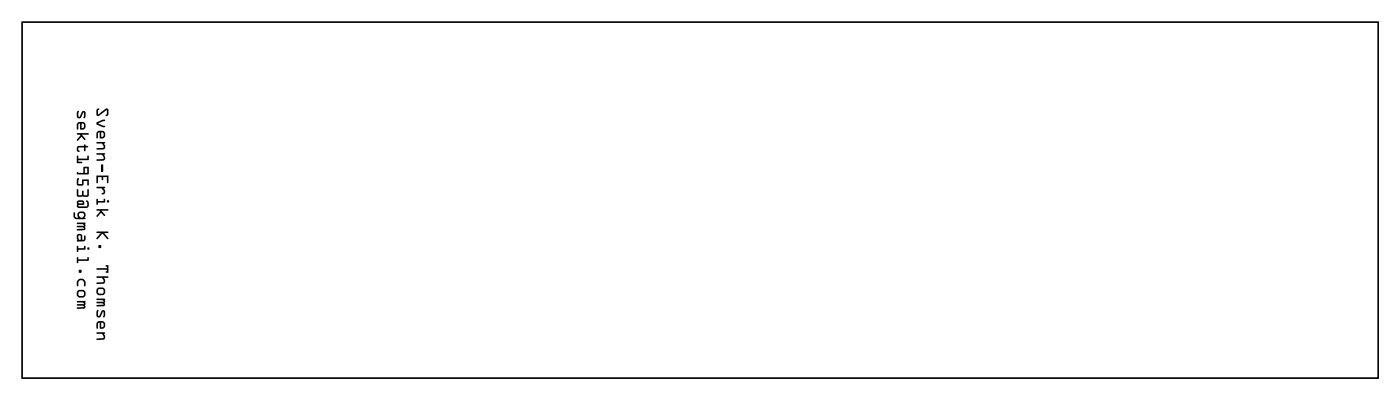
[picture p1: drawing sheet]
<svg xmlns="http://www.w3.org/2000/svg" width="230mm" height="66mm" viewBox="0 0 230 66" stroke-linecap="round" stroke-linejoin="round" font-family="sans-serif">
<path d="M3.6 3.6h222.8v58.4h-222.8z" fill="none" stroke="#000" stroke-width=".2"/>
<g fill="#000">
<path d="M3.6 3.6v58.4h222.8v-58.4zM3.6 3.6h222.8v58.4h-222.8z"/>
<path d="M12.7 18.2a.17 .17 0 0 1 .3 .1 .17 .17 0 0 1-.1 .2v.6l.1 .1 .4-.8a.33 .33 0 0 1 .4-.2 .33 .33 0 0 1 .3 .3v.6l-.2 .3a.14 .14 0 0 1-.2-.1 .14 .14 0 0 1 .1-.2l-.1-.6-.3 .7a.39 .39 0 0 1-.5 .2 .39 .39 0 0 1-.3-.4zM12.8 20.1l.3-.1h.6l.3 .2 .1 .3-.1 .4-.1 .2-.7 .2v-1h-.2l-.1 .2v.6a.14 .14 0 0 1-.2 .2 .13 .13 0 0 1-.1-.2v-.7zM13.4 20.3v.7h.3l.1-.2v-.4l-.2-.1zM12.7 21.9l1.8-.1a.13 .13 0 0 1 .1 .2 .13 .13 0 0 1-.1 .1h-1l.5 .7a.13 .13 0 0 1 0 .1 .13 .13 0 0 1-.2 0l-.4-.5-.6 .7a.13 .13 0 0 1-.1 0 .13 .13 0 0 1-.1-.2l.6-.7-.1-.1h-.4zM12.7 24l.3-.1h.8v-.1a.13 .13 0 0 1 .1-.1 .13 .13 0 0 1 .2 .1v.1h.3a.13 .13 0 0 1 .1 .2 .13 .13 0 0 1-.1 .1h-.3v.5a.13 .13 0 0 1-.2 .1 .13 .13 0 0 1-.1-.1v-.5h-.9v.4l.2 .2-.1 .1a.5 .5 0 0 1-.4-.3 .5 .5 0 0 1 .1-.6zM12.7 25.6h.2v.4h1.4v-.4a.13 .13 0 0 1 .2-.1 .13 .13 0 0 1 .1 .1v.7h-1.7v.2h.5a.13 .13 0 0 1 .1 .2 .13 .13 0 0 1-.1 .1l-.8-.1zM12.7 28.3l1 .1v-1h.9l-.1 1.2h-1.8l-.1-.1zM13.9 27.6v.8h.4v-.8zM12.8 29.2l.2 .1-.1 .9h.6v-.8h1.1v.9a.13 .13 0 0 1-.1 .2 .14 .14 0 0 1-.2-.2v-.6h-.6v.6l-.1 .1h-.9l-.1-.8zM12.7 31.1h.2v.9h.5l.1-.6a.13 .13 0 0 1 .1-.1 .13 .13 0 0 1 .1 .1l.1 .6h.5v-.9a.13 .13 0 0 1 .2-.1 .13 .13 0 0 1 .1 .1v.9l-.2 .3-.8-.1-.7 .1-.3-.3zM12.7 33l.8-.1a.45 .45 0 0 1 .3 .3 .45 .45 0 0 1-.1 .4h-.7a.12 .12 0 0 0-.1 .1 .12 .12 0 0 0 .1 .2h1.2l.1-.2v-.5a.17 .17 0 0 1-.2-.2 .17 .17 0 0 1 .2-.1 .69 .69 0 0 1 .3 .6 .69 .69 0 0 1-.5 .6h-1.1l-.3-.1-.1-.3zM12.9 33.2v.2h.7l-.1-.3zM12.1 34.9h.2v.6l.2 .2h.4l-.2-.3v-.3l.5-.4 .7 .1 .1 .2v.4a.26 .26 0 0 0 0 .5h-1.7l-.2-.3zM13 35v.4l.2 .3h.3l.3-.3v-.3l-.2-.1zM12.7 36.5h1.2l.2 .1-.1 1.1-1.3 .1a.13 .13 0 0 1-.1-.1 .13 .13 0 0 1 .1-.1l1.1-.1-.1-.2h-1a.13 .13 0 0 1-.1-.1 .13 .13 0 0 1 .1-.2h1.1l-.2-.2h-.9zM12.7 38.5l.3-.1 .4 .1 .1 .2v.6h.3v-.6a.13 .13 0 0 1 .1-.1 .13 .13 0 0 1 .2 .1l-.1 .7-.2 .2h-1.1a.13 .13 0 0 1-.1-.1 .13 .13 0 0 1 .1-.1l-.1-.3zM12.9 38.7v.4l.1 .3h.2l.1-.7zM12.7 40.4h.2v.3h.9v-.2a.13 .13 0 0 1 .1-.2 .14 .14 0 0 1 .2 .2l-.1 .5h-1.1v.2a.13 .13 0 0 1-.2 .1 .13 .13 0 0 1-.1-.1zM14.3 40.8a.2 .2 0 0 1 .4 0 .2 .2 0 0 1-.4 0zM12.7 42.2h.2v.3h1.4v-.2a.13 .13 0 0 1 .2-.1 .13 .13 0 0 1 .1 .1l-.1 .5h-1.6v.2a.14 .14 0 0 1-.2 .2 .13 .13 0 0 1-.1-.2zM13 44.3h.4v.4h-.4zM12.9 45.8a.75 .75 0 0 1 1.1 .4l.1 .6a.14 .14 0 0 1-.2 .2 .13 .13 0 0 1-.1-.2v-.5l-.3-.3h-.4l-.2 .2v.6a.14 .14 0 0 1-.2 .2 .13 .13 0 0 1-.1-.2v-.6zM12.6 48.2a.75 .75 0 0 1 1.5 0 .75 .75 0 0 1-1.5 0zM13 47.9l-.1 .4 .1 .2h.7l.1-.5-.1-.2zM12.7 49.4h1.2l.2 .1-.1 1-1.3 .2a.13 .13 0 0 1-.1-.2 .13 .13 0 0 1 .1-.1l1.1-.1-.1-.2h-1a.13 .13 0 0 1-.1-.1 .13 .13 0 0 1 .1-.1l1.1-.1-.2-.2h-.9z"/>
<path d="M12.7 18.2a.17 .17 0 0 1 .3 .1 .17 .17 0 0 1-.1 .2v.6l.1 .1 .6-.9 .3-.1 .1 .2a1.02 1.02 0 0 1-.1 1 .16 .16 0 0 1-.2-.1 .16 .16 0 0 1 .1-.2l-.1-.6-.3 .7a.39 .39 0 0 1-.5 .2 .39 .39 0 0 1-.3-.4zM12.7 18.2l-.1 .8a.39 .39 0 0 0 .3 .4 .39 .39 0 0 0 .5-.2l.3-.7 .1 .6a.17 .17 0 0 0-.1 .2 .17 .17 0 0 0 .2 .1 .97 .97 0 0 0 .1-1.1l-.3-.1-.2 .1-.5 .9-.1-.2v-.6a.13 .13 0 0 0 .1-.2 .15 .15 0 0 0-.3 0zM12.8 20.1l.3-.1h.6l.3 .2 .1 .3-.1 .4-.1 .2-.6 .2-.1-.2v-.8h-.2l-.1 .2v.6a.14 .14 0 0 1-.2 .2 .13 .13 0 0 1-.1-.2v-.7zM12.8 20.1l-.2 .3v.7a.13 .13 0 0 0 .1 .2 .14 .14 0 0 0 .2-.2v-.6l.1-.2h.2v1l.7-.2 .1-.2 .1-.4-.1-.3-.3-.2h-.6zM13.4 20.3v.7h.3l.1-.2v-.4l-.2-.1zM13.4 20.3h.2l.2 .1v.4l-.1 .2h-.3zM12.7 21.9l1.8-.1a.13 .13 0 0 1 .1 .2 .13 .13 0 0 1-.1 .1h-1l.5 .7a.13 .13 0 0 1 0 .1 .13 .13 0 0 1-.2 0l-.4-.5-.6 .7a.13 .13 0 0 1-.1 0 .13 .13 0 0 1-.1-.2l.6-.7-.1-.1h-.4zM12.7 21.9v.2h.4l.1 .1-.6 .7a.13 .13 0 0 0 .1 .2 .13 .13 0 0 0 .1 0l.6-.7 .4 .5a.13 .13 0 0 0 .2 0 .13 .13 0 0 0 0-.1l-.5-.7h1a.13 .13 0 0 0 .1-.1 .13 .13 0 0 0-.1-.2zM12.7 24l.3-.1h.8v-.1a.13 .13 0 0 1 .1-.1 .13 .13 0 0 1 .2 .1v.1h.3a.13 .13 0 0 1 .1 .2 .13 .13 0 0 1-.1 .1h-.3v.5a.13 .13 0 0 1-.2 .1 .13 .13 0 0 1-.1-.1v-.5h-.9v.4l.2 .2-.1 .1a.3 .3 0 0 1-.3 0 .3 .3 0 0 1-.1-.3zM12.7 24a.55 .55 0 0 0 .2 .9l.2-.1-.2-.2v-.4h.9v.5a.13 .13 0 0 0 .1 .1 .13 .13 0 0 0 .2-.1v-.5h.3a.13 .13 0 0 0 .1-.1 .13 .13 0 0 0-.1-.2h-.3v-.1a.13 .13 0 0 0-.2-.1 .13 .13 0 0 0-.1 .1v.1h-.8zM12.7 25.5l.2 .1v.4h1.4v-.4a.13 .13 0 0 1 .2-.1 .13 .13 0 0 1 .1 .1v.7h-1.7v.2h.5a.13 .13 0 0 1 .1 .2 .13 .13 0 0 1-.1 .1l-.8-.1zM12.7 25.6l-.1 1.1 .8 .1a.13 .13 0 0 0 .1-.1 .13 .13 0 0 0-.1-.2h-.5v-.2h1.7v-.7a.13 .13 0 0 0-.1-.1 .13 .13 0 0 0-.2 .1v.4h-1.4v-.4zM12.7 28.3l1 .1v-1h.9l-.1 1.2h-1.8l-.1-.1zM12.7 28.3l-.1 .2 .1 .1h1.8l.1-1.2h-.9v1zM13.9 27.6v.8h.4v-.8zM13.9 27.6h.4v.8h-.4zM12.8 29.2l.2 .1-.1 .9h.6v-.8h1.1v.9a.13 .13 0 0 1-.1 .2 .14 .14 0 0 1-.2-.2v-.6h-.6v.6l-.1 .1h-.9l-.1-.8zM12.8 29.2l-.2 .4 .1 .8h.9l.1-.1v-.6h.6v.6a.14 .14 0 0 0 .2 .2 .13 .13 0 0 0 .1-.2v-.9h-1.1v.8h-.6l.1-.9zM12.7 31.1h.2v.9h.5l.1-.6a.13 .13 0 0 1 .1-.1 .13 .13 0 0 1 .1 .1l.1 .6h.5v-.9a.13 .13 0 0 1 .2-.1 .13 .13 0 0 1 .1 .1v.9l-.2 .3-.8-.1-.7 .1-.3-.3zM12.7 31.1l-.1 .9 .3 .3 .7-.1 .8 .1 .2-.3v-.9a.13 .13 0 0 0-.1-.1 .13 .13 0 0 0-.2 .1v.9h-.5l-.1-.6a.13 .13 0 0 0-.1-.1 .13 .13 0 0 0-.1 .1l-.1 .6h-.5v-.9zM12.7 33l.8-.1a.45 .45 0 0 1 .3 .3 .45 .45 0 0 1-.1 .4h-.7a.12 .12 0 0 0-.1 .1 .12 .12 0 0 0 .1 .2l1.3-.1v-.5l-.2-.2 .1-.2 .3 .1 .1 .3a.63 .63 0 0 1-.3 .8h-1.3l-.3-.1-.1-.3zM12.7 33l-.1 .2 .1 .3a.38 .38 0 0 0-.1 .4 .38 .38 0 0 0 .4 .2h1.1a.46 .46 0 0 0 .5-.4 .63 .63 0 0 0-.3-.8 .17 .17 0 0 0-.2 .1 .17 .17 0 0 0 .2 .2v.5l-.1 .2h-1.2a.13 .13 0 0 1-.1-.2 .13 .13 0 0 1 .1-.1h.8a.48 .48 0 0 0-.3-.7zM12.9 33.2v.2h.7l-.1-.3zM12.9 33.2l.6-.1 .1 .3h-.7zM12.1 34.9h.2l.1 .7 .5 .1-.2-.3 .2-.6 .3-.1h.5l.4 .5-.2 .5a.13 .13 0 0 1 .2 .1 .14 .14 0 0 1-.2 .2l-1.6-.1-.2-.3zM12.1 34.9v.7l.2 .3 1.6 .1a.14 .14 0 0 0 .2-.2 .13 .13 0 0 0-.2-.1l.2-.5-.4-.5h-.5l-.3 .1-.2 .6 .2 .3-.5-.1-.1-.7zM13 35v.4l.2 .3h.3l.3-.3v-.3l-.2-.1zM13 35h.6l.2 .1v.3l-.3 .3h-.3l-.2-.3zM12.7 36.5h1.3l.1 .5-.2 .2a.31 .31 0 0 1 .1 .4 .31 .31 0 0 1-.2 .2h-1.1a.13 .13 0 0 1-.1-.1 .13 .13 0 0 1 .1-.1l1.1-.1-.1-.2h-1a.13 .13 0 0 1-.1-.1 .13 .13 0 0 1 .1-.2h1.1l-.2-.2h-.9zM12.7 36.5v.3h.9l.2 .2h-1.1a.13 .13 0 0 0-.1 .2 .13 .13 0 0 0 .1 .1h1l.1 .2-1.1 .1a.13 .13 0 0 0-.1 .1 .13 .13 0 0 0 .1 .1l1.3-.1 .1-1.1-.2-.1zM12.7 38.5l.3-.1 .4 .1 .1 .2v.6h.3v-.6a.13 .13 0 0 1 .1-.1 .13 .13 0 0 1 .2 .1l-.1 .7-.2 .2h-1.1a.13 .13 0 0 1-.1-.1 .13 .13 0 0 1 .1-.1l-.1-.3zM12.7 38.5l-.1 .6 .1 .3a.13 .13 0 0 0-.1 .1 .13 .13 0 0 0 .1 .1h1.1l.2-.2 .1-.7a.13 .13 0 0 0-.2-.1 .13 .13 0 0 0-.1 .1v.6h-.3v-.6l-.1-.2-.4-.1zM12.9 38.7v.4l.1 .3h.2l.1-.7zM12.9 38.7h.4l-.1 .7h-.2l-.1-.3zM12.7 40.4h.2v.3h.9v-.2a.13 .13 0 0 1 .1-.2 .14 .14 0 0 1 .2 .2l-.1 .5h-1.1v.2a.13 .13 0 0 1-.2 .1 .13 .13 0 0 1-.1-.1zM12.7 40.4l-.1 .8a.13 .13 0 0 0 .1 .1 .13 .13 0 0 0 .2-.1v-.2h1.1l.1-.5a.14 .14 0 0 0-.2-.2 .13 .13 0 0 0-.1 .2v.2h-.9v-.3zM14.3 40.8a.2 .2 0 0 1 .4 0 .2 .2 0 0 1-.4 0zM14.3 40.8a.2 .2 0 0 0 .4 0 .2 .2 0 0 0-.4 0zM12.7 42.2h.2v.3h1.4v-.2a.13 .13 0 0 1 .2-.1 .13 .13 0 0 1 .1 .1l-.1 .5h-1.6v.2a.14 .14 0 0 1-.2 .2 .13 .13 0 0 1-.1-.2zM12.7 42.2l-.1 .8a.13 .13 0 0 0 .1 .2 .14 .14 0 0 0 .2-.2v-.2h1.6l.1-.5a.13 .13 0 0 0-.1-.1 .13 .13 0 0 0-.2 .1v.2h-1.4v-.3zM13 44.3h.4v.4h-.4zM13 44.3v.4h.4v-.4zM12.9 45.8a.75 .75 0 0 1 1.1 .4l.1 .6a.14 .14 0 0 1-.2 .2 .13 .13 0 0 1-.1-.2v-.5l-.3-.3h-.4l-.2 .2v.6a.14 .14 0 0 1-.2 .2 .13 .13 0 0 1-.1-.2v-.6zM12.9 45.8l-.3 .4v.6a.13 .13 0 0 0 .1 .2 .14 .14 0 0 0 .2-.2v-.5l.3-.3h.3l.3 .2v.6a.13 .13 0 0 0 .1 .2 .14 .14 0 0 0 .2-.2l-.1-.6-.2-.4-.3-.1zM12.6 48.2a.75 .75 0 0 1 1.5 0 .75 .75 0 0 1-1.5 0zM12.6 48.2a.75 .75 0 0 0 1.5 0 .75 .75 0 0 0-1.5 0zM13 47.9l-.1 .4 .1 .2h.7l.1-.5-.1-.2zM13 47.9l.7-.1 .1 .2-.1 .5h-.7l-.1-.2zM12.7 49.4h1.3l.1 .4-.2 .3a.31 .31 0 0 1 .1 .3 .31 .31 0 0 1-.2 .2l-1.1 .1a.13 .13 0 0 1-.1-.2 .13 .13 0 0 1 .1-.1l1.1-.1-.1-.2h-1a.13 .13 0 0 1-.1-.1 .13 .13 0 0 1 .1-.1l1.1-.1-.2-.2h-.9zM12.7 49.4v.2h.9l.2 .2-1.1 .1a.13 .13 0 0 0-.1 .1 .13 .13 0 0 0 .1 .1h1l.1 .2-1.1 .1a.13 .13 0 0 0-.1 .1 .13 .13 0 0 0 .1 .2l1.3-.2 .1-1-.2-.1z"/>
<path d="M15.9 17.9l.3-.1a.18 .18 0 0 1 .1 .2 .18 .18 0 0 1-.2 .1v.7l1.3-1h.2l.2 .2v.7l-.1 .2-.2 .1a.18 .18 0 0 1-.1-.2 .18 .18 0 0 1 .2-.1l-.1-.7-1.2 1h-.3l-.2-.2zM15.9 20.1l1-.5h.2a.13 .13 0 0 1 .2 .1 .14 .14 0 0 1-.2 .2l-1 .3 1 .4a.14 .14 0 0 1 .2 .2 .13 .13 0 0 1-.2 .1l-1.2-.5zM16 21.6l.3-.1h.6l.3 .2 .1 .2v.4l-.2 .3-.6 .1-.1-1h-.2l-.1 .2v.7a.13 .13 0 0 1-.1 .1 .13 .13 0 0 1-.2-.1v-.8zM16.6 21.7v.8l.3-.1 .1-.2v-.3l-.1-.2zM15.9 23.3h1.2a.13 .13 0 0 1 .2 .1 .13 .13 0 0 1-.2 .1 .55 .55 0 0 1 .2 .6 .55 .55 0 0 1-.4 .4l-.9 .1a.14 .14 0 0 1-.2-.2 .13 .13 0 0 1 .2-.1h.9l.1-.3-.2-.5h-.9zM15.9 25.2l1.2-.1a.14 .14 0 0 1 .2 .2 .13 .13 0 0 1-.2 .1 .55 .55 0 0 1 .2 .5 .55 .55 0 0 1-.4 .5h-.9a.13 .13 0 0 1-.2-.1 .14 .14 0 0 1 .2-.2h.9l.1-.3-.2-.4h-.9zM16.6 27h.3l.1 .1v1l-.2 .1-.2-.1zM15.8 28.8h2v1.1a.13 .13 0 0 1-.1 .2 .13 .13 0 0 1-.1-.2v-.8h-.6v.3a.14 .14 0 0 1-.2 .2 .13 .13 0 0 1-.1-.2v-.3h-.6v.8a.13 .13 0 0 1-.1 .2 .14 .14 0 0 1-.2-.2zM15.9 30.7l1.2-.1a.14 .14 0 0 1 .2 .2 .13 .13 0 0 1-.2 .1h-.1l.3 .3a.47 .47 0 0 1-.1 .5 .47 .47 0 0 1-.4 .2 .18 .18 0 0 1 0-.2 .18 .18 0 0 1 .2-.1v-.3l-.3-.4h-.8zM15.9 32.6l.2 .1v.3h.9v-.3a.13 .13 0 0 1 .2-.1 .13 .13 0 0 1 .1 .1l-.1 .5h-1.1v.3a.13 .13 0 0 1-.1 .1 .13 .13 0 0 1-.2-.1zM17.5 33a.2 .2 0 0 1 .4 0 .2 .2 0 0 1-.4 0zM15.9 34.3h1.8a.13 .13 0 0 1 .1 .1 .13 .13 0 0 1-.1 .2h-1l.5 .6a.13 .13 0 0 1 0 .2 .13 .13 0 0 1-.1 0l-.5-.5-.5 .6a.13 .13 0 0 1-.2 0 .13 .13 0 0 1 0-.1l.5-.7-.1-.1h-.4zM15.9 38h1.8a.13 .13 0 0 1 .1 .1 .13 .13 0 0 1-.1 .1h-.6l.7 .8a.13 .13 0 0 1 0 .2 .13 .13 0 0 1-.2 0l-.8-.9-.7 .9a.13 .13 0 0 1-.2 0 .13 .13 0 0 1 0-.2l.6-.8h-.6zM16.2 40.2h.4v.5h-.4zM15.9 44h1.7l-.1-.3a.13 .13 0 0 1-.2-.1 .13 .13 0 0 1 .2-.1h.3v1.3h-.3a.14 .14 0 0 1-.2-.2 .13 .13 0 0 1 .2-.1l.1-.3h-1.6zM15.9 45.4l1.8-.1a.13 .13 0 0 1 .1 .2 .13 .13 0 0 1-.1 .1h-.6a.55 .55 0 0 1 .2 .5 .55 .55 0 0 1-.4 .5h-.9a.13 .13 0 0 1-.2-.1 .14 .14 0 0 1 .2-.2h.9l.1-.3-.2-.4h-.9zM15.8 47.8a.75 .75 0 0 1 1.5 0 .75 .75 0 0 1-1.5 0zM16.2 47.5l-.1 .5 .1 .2 .8-.1v-.5l-.1-.1zM15.9 49h1.2l.2 .1-.1 1-1.2 .2a.13 .13 0 0 1-.2-.1 .14 .14 0 0 1 .2-.2l1-.1-.1-.1h-.9a.14 .14 0 0 1-.2-.2 .13 .13 0 0 1 .2-.1l1-.1-.1-.2h-1zM16 50.9a.17 .17 0 0 1 .2 .1 .17 .17 0 0 1-.1 .2v.6h.1l.5-.7a.33 .33 0 0 1 .3-.2 .33 .33 0 0 1 .3 .3v.5l-.2 .3a.14 .14 0 0 1-.2 0 .14 .14 0 0 1 .1-.2l-.1-.7-.3 .8a.39 .39 0 0 1-.5 .2 .39 .39 0 0 1-.3-.4zM16 52.8l.3-.1h.6l.3 .2 .1 .2v.5l-.2 .2-.6 .1-.1-1h-.2l-.1 .2v.7a.13 .13 0 0 1-.1 .1 .13 .13 0 0 1-.2-.1v-.7zM16.6 52.9v.8h.3l.1-.2v-.4l-.1-.2zM15.9 54.5h1.2a.13 .13 0 0 1 .2 .1 .14 .14 0 0 1-.2 .2 .55 .55 0 0 1 .2 .5 .55 .55 0 0 1-.4 .4l-.9 .1a.14 .14 0 0 1-.2-.2 .13 .13 0 0 1 .2-.1h.9l.1-.3-.2-.4h-.9z"/>
<path d="M15.9 17.9l.3-.1a.18 .18 0 0 1 .1 .2 .18 .18 0 0 1-.2 .1v.7l1.2-1h.3l.2 .2v.7l-.1 .2-.2 .1a.18 .18 0 0 1-.1-.2 .18 .18 0 0 1 .2-.1l-.1-.7-1.2 1h-.3l-.2-.2zM15.9 17.9l-.1 .9 .2 .2h.3l1.2-1v.8a.13 .13 0 0 0-.2 .1 .13 .13 0 0 0 .2 .1l.3-.2-.1-.9-.3-.1-1.3 1 .1-.8a.13 .13 0 0 0 .1-.1 .13 .13 0 0 0-.1-.1zM15.9 20.1l1-.5h.2a.13 .13 0 0 1 .2 .1 .14 .14 0 0 1-.2 .2l-1 .3 1 .4a.14 .14 0 0 1 .2 .2 .13 .13 0 0 1-.2 .1l-1.2-.5zM15.9 20.1v.3l1.2 .5a.13 .13 0 0 0 .2-.1 .14 .14 0 0 0-.2-.2l-1-.4 1-.3a.14 .14 0 0 0 .2-.2 .13 .13 0 0 0-.2-.1h-.2zM16 21.6l.3-.1h.6l.3 .2 .1 .2v.4l-.2 .3-.6 .1-.1-.1v-.9h-.2l-.1 .2v.7a.13 .13 0 0 1-.1 .1 .13 .13 0 0 1-.2-.1v-.8zM16 21.6l-.2 .2v.8a.13 .13 0 0 0 .2 .1 .13 .13 0 0 0 .1-.1v-.7l.1-.2h.2l.1 1 .6-.1 .2-.3v-.4l-.1-.2-.3-.2h-.6zM16.6 21.7v.8l.3-.1 .1-.2v-.3l-.1-.2zM16.6 21.7h.3l.1 .2v.3l-.1 .2-.3 .1zM15.9 23.3h1.2a.13 .13 0 0 1 .2 .1 .13 .13 0 0 1-.2 .1 .57 .57 0 0 1-.2 1l-.9 .1a.14 .14 0 0 1-.2-.2 .13 .13 0 0 1 .2-.1h.9l.1-.3-.2-.5h-.9zM15.9 23.3v.2h.9l.2 .5-.1 .3h-.9a.13 .13 0 0 0-.2 .1 .13 .13 0 0 0 .2 .1h.9a.49 .49 0 0 0 .3-.7l-.1-.3a.13 .13 0 0 0 .2-.1 .13 .13 0 0 0-.2-.1zM15.9 25.2l1.2-.1a.14 .14 0 0 1 .2 .2 .13 .13 0 0 1-.2 .1 .57 .57 0 0 1-.2 1h-.9a.13 .13 0 0 1-.2-.1 .14 .14 0 0 1 .2-.2h.9l.1-.3-.2-.4h-.9zM15.9 25.2v.2h.9l.2 .4-.1 .3h-.9a.14 .14 0 0 0-.2 .2 .13 .13 0 0 0 .2 .1h.9a.49 .49 0 0 0 .3-.8l-.1-.2a.13 .13 0 0 0 .2-.1 .14 .14 0 0 0-.2-.2zM16.6 27h.3l.1 .1v1l-.2 .1-.2-.1zM16.6 27v1.1l.2 .1 .2-.1v-1l-.1-.1zM15.8 28.8h2v1.1a.13 .13 0 0 1-.1 .2 .13 .13 0 0 1-.1-.2v-.8h-.6v.3a.14 .14 0 0 1-.2 .2 .13 .13 0 0 1-.1-.2v-.3h-.6v.8a.13 .13 0 0 1-.1 .2 .14 .14 0 0 1-.2-.2zM15.8 28.8v1.1a.14 .14 0 0 0 .2 .2 .13 .13 0 0 0 .1-.2v-.8h.6v.3a.13 .13 0 0 0 .1 .2 .14 .14 0 0 0 .2-.2v-.3h.6v.8a.13 .13 0 0 0 .1 .2 .13 .13 0 0 0 .1-.2v-1.1zM15.9 30.7l1.2-.1a.14 .14 0 0 1 .2 .2 .13 .13 0 0 1-.2 .1h-.1l.3 .3a.47 .47 0 0 1-.1 .5 .47 .47 0 0 1-.4 .2 .18 .18 0 0 1 0-.2 .18 .18 0 0 1 .2-.1v-.3l-.3-.4h-.8zM15.9 30.7v.2h.8l.3 .4-.1 .3a.15 .15 0 0 0-.2 .1 .15 .15 0 0 0 .1 .2 .46 .46 0 0 0 .4-.2 .46 .46 0 0 0 .1-.5l-.3-.3h.1a.13 .13 0 0 0 .2-.1 .14 .14 0 0 0-.2-.2zM15.9 32.6l.2 .1v.3h.9v-.3a.13 .13 0 0 1 .2-.1 .13 .13 0 0 1 .1 .1l-.1 .5h-1.1v.3a.13 .13 0 0 1-.1 .1 .13 .13 0 0 1-.2-.1zM15.9 32.6l-.1 .9a.13 .13 0 0 0 .2 .1 .13 .13 0 0 0 .1-.1v-.3h1.1l.1-.5a.13 .13 0 0 0-.1-.1 .13 .13 0 0 0-.2 .1v.3h-.9v-.3zM17.5 33a.2 .2 0 0 1 .4 0 .2 .2 0 0 1-.4 0zM17.5 33a.2 .2 0 0 0 .4 0 .2 .2 0 0 0-.4 0zM15.9 34.3h1.8a.13 .13 0 0 1 .1 .1 .13 .13 0 0 1-.1 .2h-1l.5 .6a.13 .13 0 0 1 0 .2 .13 .13 0 0 1-.1 0l-.5-.5-.5 .6a.13 .13 0 0 1-.2 0 .13 .13 0 0 1 0-.1l.5-.7-.1-.1h-.4zM15.9 34.3v.3h.4l.1 .1-.5 .7a.13 .13 0 0 0 0 .1 .13 .13 0 0 0 .2 0l.5-.6 .5 .5a.13 .13 0 0 0 .1 0 .13 .13 0 0 0 0-.2l-.5-.6h1a.13 .13 0 0 0 .1-.2 .13 .13 0 0 0-.1-.1zM15.9 38h1.8a.13 .13 0 0 1 .1 .1 .13 .13 0 0 1-.1 .1h-.6l.7 .8a.13 .13 0 0 1 0 .2 .13 .13 0 0 1-.2 0l-.8-.9-.7 .9a.13 .13 0 0 1-.2 0 .13 .13 0 0 1 0-.2l.6-.8h-.6zM15.9 38v.2h.6l-.6 .8a.13 .13 0 0 0 0 .2 .13 .13 0 0 0 .2 0l.7-.9 .8 .9a.13 .13 0 0 0 .2 0 .13 .13 0 0 0 0-.2l-.7-.8h.6a.13 .13 0 0 0 .1-.1 .13 .13 0 0 0-.1-.1zM16.2 40.2h.4v.5h-.4zM16.2 40.2v.5h.4v-.5zM15.9 44h1.7l-.1-.3a.13 .13 0 0 1-.2-.1 .13 .13 0 0 1 .2-.1h.3v1.3h-.3a.14 .14 0 0 1-.2-.2 .13 .13 0 0 1 .2-.1l.1-.3h-1.6zM15.9 44l.1 .2h1.6v.3h-.1a.13 .13 0 0 0-.2 .1 .14 .14 0 0 0 .2 .2h.3v-1.3h-.3a.13 .13 0 0 0-.2 .1 .13 .13 0 0 0 .2 .1h.1v.3zM15.9 45.4l1.8-.1a.13 .13 0 0 1 .1 .2 .13 .13 0 0 1-.1 .1h-.6a.57 .57 0 0 1-.2 1h-.9a.13 .13 0 0 1-.2-.1 .14 .14 0 0 1 .2-.2h.9l.1-.3-.2-.4h-.9zM15.9 45.4v.2h.9l.2 .4-.1 .3h-.9a.14 .14 0 0 0-.2 .2 .13 .13 0 0 0 .2 .1h.9a.49 .49 0 0 0 .3-.8l-.1-.2h.6a.13 .13 0 0 0 .1-.1 .13 .13 0 0 0-.1-.2zM15.8 47.8a.75 .75 0 0 1 1.5 0 .75 .75 0 0 1-1.5 0zM15.8 47.8a.75 .75 0 0 0 1.5 0 .75 .75 0 0 0-1.5 0zM16.2 47.5l-.1 .5 .1 .1h.8v-.5l-.1-.1zM16.2 47.5h.7l.1 .1v.5l-.8 .1-.1-.2zM15.9 49h1.3l.1 .4-.1 .3a.31 .31 0 0 1 .1 .3 .31 .31 0 0 1-.3 .2l-1 .1a.13 .13 0 0 1-.2-.1 .14 .14 0 0 1 .2-.2l1-.1-.1-.1h-.9a.14 .14 0 0 1-.2-.2 .13 .13 0 0 1 .2-.1l1-.1-.1-.2h-1zM15.9 49v.2h1l.1 .2-1 .1a.13 .13 0 0 0-.2 .1 .14 .14 0 0 0 .2 .2h.9l.1 .1-1 .1a.14 .14 0 0 0-.2 .2 .13 .13 0 0 0 .2 .1l1.2-.2 .1-1-.2-.1zM16 50.9a.17 .17 0 0 1 .2 .1 .17 .17 0 0 1-.1 .2v.6h.1l.6-.9h.3l.2 .2a1.02 1.02 0 0 1-.2 .9 .16 .16 0 0 1-.2-.1 .16 .16 0 0 1 .1-.2l-.1-.6-.3 .8a.39 .39 0 0 1-.5 .2 .39 .39 0 0 1-.3-.4zM16 50.9l-.2 .8a.39 .39 0 0 0 .3 .4 .39 .39 0 0 0 .5-.2l.3-.8 .1 .6a.17 .17 0 0 0-.1 .2 .17 .17 0 0 0 .2 .2v-.1a.97 .97 0 0 0 .1-1l-.2-.1-.3 .1-.5 .8-.1-.1v-.6a.13 .13 0 0 0 .1-.2 .13 .13 0 0 0-.2 0zM16 52.8l.3-.1h.6l.3 .2 .1 .2v.5l-.2 .2-.6 .1-.1-.1v-.9h-.2l-.1 .2v.7a.13 .13 0 0 1-.1 .1 .13 .13 0 0 1-.2-.1v-.7zM16 52.8l-.2 .3v.7a.13 .13 0 0 0 .2 .1 .13 .13 0 0 0 .1-.1v-.7l.1-.2h.2l.1 1 .6-.1 .2-.2v-.5l-.1-.2-.3-.2h-.6zM16.6 52.9v.8h.3l.1-.2v-.4l-.1-.2zM16.6 52.9h.3l.1 .2v.4l-.1 .2h-.3zM15.9 54.5h1.2a.13 .13 0 0 1 .2 .1 .14 .14 0 0 1-.2 .2 .57 .57 0 0 1-.2 .9l-.9 .1a.14 .14 0 0 1-.2-.2 .13 .13 0 0 1 .2-.1h.9l.1-.3-.2-.4h-.9zM15.9 54.5v.3h.9l.2 .4-.1 .3h-.9a.13 .13 0 0 0-.2 .1 .14 .14 0 0 0 .2 .2l.9-.1a.49 .49 0 0 0 .3-.7l-.1-.2a.14 .14 0 0 0 .2-.2 .13 .13 0 0 0-.2-.1z"/>
</g>
<circle cx="31.8" cy="20.1" r=".57" fill="#fff"/>
<circle cx="31.8" cy="20.1" r=".57" fill="none" stroke="#fff" stroke-width=".43"/>
<path d="M30.7 19.6a.66 .66 0 0 0-.2 .7 .66 .66 0 0 0 .6 .5h1.4a.66 .66 0 0 0 .6-.7 .66 .66 0 0 0-.6-.7h-1.4zM31.4 20.1a.41 .41 0 0 1 .8 0 .41 .41 0 0 1-.8 0z" fill="#fff"/>
<g fill="none" stroke="#fff" stroke-width=".51">
<path d="M30.7 19.6l.4-.2h1.4a.66 .66 0 0 1 .6 .7 .66 .66 0 0 1-.6 .7h-1.4a.66 .66 0 0 1-.6-.5 .66 .66 0 0 1 .2-.7z"/>
<circle cx="31.8" cy="20.1" r=".41"/>
</g>
<circle cx="31.8" cy="22.6" r=".57" fill="#fff"/>
<circle cx="31.8" cy="22.6" r=".57" fill="none" stroke="#fff" stroke-width=".43"/>
<path d="M30.7 22.2a.66 .66 0 0 0-.2 .7 .66 .66 0 0 0 .6 .4h1.4a.66 .66 0 0 0 .6-.7 .66 .66 0 0 0-.6-.6h-1.4zM31.4 22.6a.41 .41 0 0 1 .8 0 .41 .41 0 0 1-.8 0z" fill="#fff"/>
<g fill="none" stroke="#fff" stroke-width=".51">
<path d="M30.7 22.2l.4-.2h1.4a.66 .66 0 0 1 .6 .6 .66 .66 0 0 1-.6 .7h-1.4a.66 .66 0 0 1-.6-.4 .66 .66 0 0 1 .2-.7z"/>
<circle cx="31.8" cy="22.6" r=".41"/>
</g>
<circle cx="31.8" cy="25.2" r=".57" fill="#fff"/>
<circle cx="31.8" cy="25.2" r=".57" fill="none" stroke="#fff" stroke-width=".43"/>
<path d="M30.7 24.7a.66 .66 0 0 0-.2 .7 .66 .66 0 0 0 .6 .4h1.4a.66 .66 0 0 0 .6-.6 .66 .66 0 0 0-.6-.7h-1.4zM31.4 25.2a.41 .41 0 0 1 .8 0 .41 .41 0 0 1-.8 0z" fill="#fff"/>
<g fill="none" stroke="#fff" stroke-width=".51">
<path d="M30.7 24.7l.4-.2h1.4a.66 .66 0 0 1 .6 .7 .66 .66 0 0 1-.6 .6h-1.4a.66 .66 0 0 1-.6-.4 .66 .66 0 0 1 .2-.7z"/>
<circle cx="31.8" cy="25.2" r=".41"/>
</g>
<circle cx="31.8" cy="27.7" r=".57" fill="#fff"/>
<circle cx="31.8" cy="27.7" r=".57" fill="none" stroke="#fff" stroke-width=".43"/>
<path d="M30.7 27.2a.66 .66 0 0 0-.2 .8 .66 .66 0 0 0 .6 .4h1.4a.66 .66 0 0 0 .6-.7 .66 .66 0 0 0-.6-.6h-1.4zM31.4 27.7a.41 .41 0 0 1 .8 0 .41 .41 0 0 1-.8 0z" fill="#fff"/>
<g fill="none" stroke="#fff" stroke-width=".51">
<path d="M30.7 27.2l.4-.1h1.4a.66 .66 0 0 1 .6 .6 .66 .66 0 0 1-.6 .7h-1.4a.66 .66 0 0 1-.6-.4 .66 .66 0 0 1 .2-.8z"/>
<circle cx="31.8" cy="27.7" r=".41"/>
</g>
<circle cx="31.8" cy="30.3" r=".57" fill="#fff"/>
<circle cx="31.8" cy="30.3" r=".57" fill="none" stroke="#fff" stroke-width=".43"/>
<path d="M30.7 29.8a.66 .66 0 0 0-.2 .7 .66 .66 0 0 0 .6 .4h1.4a.66 .66 0 0 0 .6-.6 .66 .66 0 0 0-.6-.7h-1.4zM31.4 30.3a.41 .41 0 0 1 .8 0 .41 .41 0 0 1-.8 0z" fill="#fff"/>
<g fill="none" stroke="#fff" stroke-width=".51">
<path d="M30.7 29.8l.4-.2h1.4a.66 .66 0 0 1 .6 .7 .66 .66 0 0 1-.6 .6h-1.4a.66 .66 0 0 1-.6-.4 .66 .66 0 0 1 .2-.7z"/>
<circle cx="31.8" cy="30.3" r=".41"/>
</g>
<circle cx="31.8" cy="32.8" r=".57" fill="#fff"/>
<circle cx="31.8" cy="32.8" r=".57" fill="none" stroke="#fff" stroke-width=".43"/>
<path d="M30.7 32.3a.66 .66 0 0 0-.2 .7 .66 .66 0 0 0 .6 .5h1.4a.66 .66 0 0 0 .6-.7 .66 .66 0 0 0-.6-.7h-1.4zM31.4 32.8a.41 .41 0 0 1 .8 0 .41 .41 0 0 1-.8 0z" fill="#fff"/>
<g fill="none" stroke="#fff" stroke-width=".51">
<path d="M30.7 32.3l.4-.2h1.4a.66 .66 0 0 1 .6 .7 .66 .66 0 0 1-.6 .7h-1.4a.66 .66 0 0 1-.6-.5 .66 .66 0 0 1 .2-.7z"/>
<circle cx="31.8" cy="32.8" r=".41"/>
</g>
<circle cx="31.8" cy="35.3" r=".57" fill="#fff"/>
<circle cx="31.8" cy="35.3" r=".57" fill="none" stroke="#fff" stroke-width=".43"/>
<path d="M30.7 34.9a.66 .66 0 0 0-.2 .7 .66 .66 0 0 0 .6 .4h1.4a.66 .66 0 0 0 .6-.7 .66 .66 0 0 0-.6-.6h-1.4zM31.4 35.3a.41 .41 0 0 1 .8 0 .41 .41 0 0 1-.8 0z" fill="#fff"/>
<g fill="none" stroke="#fff" stroke-width=".51">
<path d="M30.7 34.9l.4-.2h1.4a.66 .66 0 0 1 .6 .6 .66 .66 0 0 1-.6 .7h-1.4a.66 .66 0 0 1-.6-.4 .66 .66 0 0 1 .2-.7z"/>
<circle cx="31.8" cy="35.3" r=".41"/>
</g>
<circle cx="31.8" cy="37.9" r=".57" fill="#fff"/>
<circle cx="31.8" cy="37.9" r=".57" fill="none" stroke="#fff" stroke-width=".43"/>
<path d="M30.7 37.4a.66 .66 0 0 0-.2 .7 .66 .66 0 0 0 .6 .4h1.4a.66 .66 0 0 0 .6-.6 .66 .66 0 0 0-.6-.7h-1.4zM31.4 37.9a.41 .41 0 0 1 .8 0 .41 .41 0 0 1-.8 0z" fill="#fff"/>
<g fill="none" stroke="#fff" stroke-width=".51">
<path d="M30.7 37.4l.4-.2h1.4a.66 .66 0 0 1 .6 .7 .66 .66 0 0 1-.6 .6h-1.4a.66 .66 0 0 1-.6-.4 .66 .66 0 0 1 .2-.7z"/>
<circle cx="31.8" cy="37.9" r=".41"/>
</g>
<circle cx="31.8" cy="40.4" r=".57" fill="#fff"/>
<circle cx="31.8" cy="40.4" r=".57" fill="none" stroke="#fff" stroke-width=".43"/>
<path d="M30.7 39.9a.66 .66 0 0 0-.2 .8 .66 .66 0 0 0 .6 .4h1.4a.66 .66 0 0 0 .6-.7 .66 .66 0 0 0-.6-.6h-1.4zM31.4 40.4a.41 .41 0 0 1 .8 0 .41 .41 0 0 1-.8 0z" fill="#fff"/>
<g fill="none" stroke="#fff" stroke-width=".51">
<path d="M30.7 39.9l.4-.1h1.4a.66 .66 0 0 1 .6 .6 .66 .66 0 0 1-.6 .7h-1.4a.66 .66 0 0 1-.6-.4 .66 .66 0 0 1 .2-.8z"/>
<circle cx="31.8" cy="40.4" r=".41"/>
</g>
<circle cx="31.8" cy="43" r=".57" fill="#fff"/>
<circle cx="31.8" cy="43" r=".57" fill="none" stroke="#fff" stroke-width=".43"/>
<path d="M30.7 42.5a.66 .66 0 0 0-.2 .7 .66 .66 0 0 0 .6 .4h1.4a.66 .66 0 0 0 .6-.6 .66 .66 0 0 0-.6-.7h-1.4zM31.4 43a.41 .41 0 0 1 .8 0 .41 .41 0 0 1-.8 0z" fill="#fff"/>
<g fill="none" stroke="#fff" stroke-width=".51">
<path d="M30.7 42.5l.4-.2h1.4a.66 .66 0 0 1 .6 .7 .66 .66 0 0 1-.6 .6h-1.4a.66 .66 0 0 1-.6-.4 .66 .66 0 0 1 .2-.7z"/>
<circle cx="31.8" cy="43" r=".41"/>
</g>
<circle cx="31.8" cy="45.5" r=".57" fill="#fff"/>
<circle cx="31.8" cy="45.5" r=".57" fill="none" stroke="#fff" stroke-width=".43"/>
<path d="M30.7 45a.66 .66 0 0 0-.2 .7 .66 .66 0 0 0 .6 .5h1.4a.66 .66 0 0 0 .6-.7 .66 .66 0 0 0-.6-.7h-1.4zM31.4 45.5a.41 .41 0 0 1 .8 0 .41 .41 0 0 1-.8 0z" fill="#fff"/>
<g fill="none" stroke="#fff" stroke-width=".51">
<path d="M30.7 45l.4-.2h1.4a.66 .66 0 0 1 .6 .7 .66 .66 0 0 1-.6 .7h-1.4a.66 .66 0 0 1-.6-.5 .66 .66 0 0 1 .2-.7z"/>
<circle cx="31.8" cy="45.5" r=".41"/>
</g>
<circle cx="31.8" cy="48" r=".57" fill="#fff"/>
<circle cx="31.8" cy="48" r=".57" fill="none" stroke="#fff" stroke-width=".43"/>
<path d="M30.7 47.6a.66 .66 0 0 0-.2 .7 .66 .66 0 0 0 .6 .4h1.4a.66 .66 0 0 0 .6-.7 .66 .66 0 0 0-.6-.6h-1.4zM31.4 48a.41 .41 0 0 1 .8 0 .41 .41 0 0 1-.8 0z" fill="#fff"/>
<g fill="none" stroke="#fff" stroke-width=".51">
<path d="M30.7 47.6l.4-.2h1.4a.66 .66 0 0 1 .6 .6 .66 .66 0 0 1-.6 .7h-1.4a.66 .66 0 0 1-.6-.4 .66 .66 0 0 1 .2-.7z"/>
<circle cx="31.8" cy="48" r=".41"/>
</g>
<circle cx="31.8" cy="50.6" r=".57" fill="#fff"/>
<circle cx="31.8" cy="50.6" r=".57" fill="none" stroke="#fff" stroke-width=".43"/>
<path d="M30.7 50.1a.66 .66 0 0 0-.2 .7 .66 .66 0 0 0 .6 .4h1.4a.66 .66 0 0 0 .6-.6 .66 .66 0 0 0-.6-.7h-1.4zM31.4 50.6a.41 .41 0 0 1 .8 0 .41 .41 0 0 1-.8 0z" fill="#fff"/>
<g fill="none" stroke="#fff" stroke-width=".51">
<path d="M30.7 50.1l.4-.2h1.4a.66 .66 0 0 1 .6 .7 .66 .66 0 0 1-.6 .6h-1.4a.66 .66 0 0 1-.6-.4 .66 .66 0 0 1 .2-.7z"/>
<circle cx="31.8" cy="50.6" r=".41"/>
</g>
<circle cx="31.8" cy="53.1" r=".57" fill="#fff"/>
<circle cx="31.8" cy="53.1" r=".57" fill="none" stroke="#fff" stroke-width=".43"/>
<path d="M30.7 52.6a.66 .66 0 0 0-.2 .8 .66 .66 0 0 0 .6 .4h1.4a.66 .66 0 0 0 .6-.7 .66 .66 0 0 0-.6-.6h-1.4zM31.4 53.1a.41 .41 0 0 1 .8 0 .41 .41 0 0 1-.8 0z" fill="#fff"/>
<g fill="none" stroke="#fff" stroke-width=".51">
<path d="M30.7 52.6l.4-.1h1.4a.66 .66 0 0 1 .6 .6 .66 .66 0 0 1-.6 .7h-1.4a.66 .66 0 0 1-.6-.4 .66 .66 0 0 1 .2-.8z"/>
<circle cx="31.8" cy="53.1" r=".41"/>
</g>
<circle cx="31.8" cy="55.7" r=".57" fill="#fff"/>
<circle cx="31.8" cy="55.7" r=".57" fill="none" stroke="#fff" stroke-width=".43"/>
<path d="M30.7 55.2a.66 .66 0 0 0-.2 .7 .66 .66 0 0 0 .6 .4h1.4a.66 .66 0 0 0 .6-.6 .66 .66 0 0 0-.6-.7h-1.4zM31.4 55.6a.41 .41 0 0 1 .8 0 .41 .41 0 0 1-.8 0z" fill="#fff"/>
<g fill="none" stroke="#fff" stroke-width=".51">
<path d="M30.7 55.2l.4-.2h1.4a.66 .66 0 0 1 .6 .7 .66 .66 0 0 1-.6 .6h-1.4a.66 .66 0 0 1-.6-.4 .66 .66 0 0 1 .2-.7z"/>
<circle cx="31.8" cy="55.6" r=".41"/>
</g>
<circle cx="6.4" cy="55.7" r=".57" fill="#fff"/>
<circle cx="6.4" cy="55.7" r=".57" fill="none" stroke="#fff" stroke-width=".43"/>
<path d="M5.3 55.2a.66 .66 0 0 0-.1 .7 .66 .66 0 0 0 .6 .4h1.3a.66 .66 0 0 0 .7-.6 .66 .66 0 0 0-.7-.7h-1.3zM6.1 55.6a.41 .41 0 0 1 .8 0 .41 .41 0 0 1-.8 0z" fill="#fff"/>
<g fill="none" stroke="#fff" stroke-width=".51">
<path d="M5.3 55.2l.5-.2h1.3a.66 .66 0 0 1 .7 .7 .66 .66 0 0 1-.7 .6h-1.3a.66 .66 0 0 1-.6-.4 .66 .66 0 0 1 .1-.7z"/>
<circle cx="6.5" cy="55.6" r=".41"/>
</g>
<circle cx="6.4" cy="53.1" r=".57" fill="#fff"/>
<circle cx="6.4" cy="53.1" r=".57" fill="none" stroke="#fff" stroke-width=".43"/>
<path d="M5.3 52.6a.66 .66 0 0 0-.1 .8 .66 .66 0 0 0 .6 .4h1.3a.66 .66 0 0 0 .7-.7 .66 .66 0 0 0-.7-.6h-1.3zM6.1 53.1a.41 .41 0 0 1 .8 0 .41 .41 0 0 1-.8 0z" fill="#fff"/>
<g fill="none" stroke="#fff" stroke-width=".51">
<path d="M5.3 52.6l.5-.1h1.3a.66 .66 0 0 1 .7 .6 .66 .66 0 0 1-.7 .7h-1.3a.66 .66 0 0 1-.6-.4 .66 .66 0 0 1 .1-.8z"/>
<circle cx="6.5" cy="53.1" r=".41"/>
</g>
<circle cx="6.4" cy="50.6" r=".57" fill="#fff"/>
<circle cx="6.4" cy="50.6" r=".57" fill="none" stroke="#fff" stroke-width=".43"/>
<path d="M5.3 50.1a.66 .66 0 0 0-.1 .7 .66 .66 0 0 0 .6 .4h1.3a.66 .66 0 0 0 .7-.6 .66 .66 0 0 0-.7-.7h-1.3zM6.1 50.6a.41 .41 0 0 1 .8 0 .41 .41 0 0 1-.8 0z" fill="#fff"/>
<g fill="none" stroke="#fff" stroke-width=".51">
<path d="M5.3 50.1l.5-.2h1.3a.66 .66 0 0 1 .7 .7 .66 .66 0 0 1-.7 .6h-1.3a.66 .66 0 0 1-.6-.4 .66 .66 0 0 1 .1-.7z"/>
<circle cx="6.5" cy="50.6" r=".41"/>
</g>
<circle cx="6.4" cy="48" r=".57" fill="#fff"/>
<circle cx="6.4" cy="48" r=".57" fill="none" stroke="#fff" stroke-width=".43"/>
<path d="M5.3 47.6a.66 .66 0 0 0-.1 .7 .66 .66 0 0 0 .6 .4h1.3a.66 .66 0 0 0 .7-.7 .66 .66 0 0 0-.7-.6h-1.3zM6.1 48a.41 .41 0 0 1 .8 0 .41 .41 0 0 1-.8 0z" fill="#fff"/>
<g fill="none" stroke="#fff" stroke-width=".51">
<path d="M5.3 47.6l.5-.2h1.3a.66 .66 0 0 1 .7 .6 .66 .66 0 0 1-.7 .7h-1.3a.66 .66 0 0 1-.6-.4 .66 .66 0 0 1 .1-.7z"/>
<circle cx="6.5" cy="48" r=".41"/>
</g>
<circle cx="6.4" cy="45.5" r=".57" fill="#fff"/>
<circle cx="6.4" cy="45.5" r=".57" fill="none" stroke="#fff" stroke-width=".43"/>
<path d="M5.3 45a.66 .66 0 0 0-.1 .7 .66 .66 0 0 0 .6 .5h1.3a.66 .66 0 0 0 .7-.7 .66 .66 0 0 0-.7-.7h-1.3zM6 45.5a.41 .41 0 0 1 .8 0 .41 .41 0 0 1-.8 0z" fill="#fff"/>
<g fill="none" stroke="#fff" stroke-width=".51">
<path d="M5.3 45l.5-.2h1.3a.66 .66 0 0 1 .7 .7 .66 .66 0 0 1-.7 .7h-1.3a.66 .66 0 0 1-.6-.5 .66 .66 0 0 1 .1-.7z"/>
<circle cx="6.4" cy="45.5" r=".41"/>
</g>
<circle cx="6.4" cy="43" r=".57" fill="#fff"/>
<circle cx="6.4" cy="43" r=".57" fill="none" stroke="#fff" stroke-width=".43"/>
<path d="M5.3 42.5a.66 .66 0 0 0-.1 .7 .66 .66 0 0 0 .6 .4h1.3a.66 .66 0 0 0 .7-.6 .66 .66 0 0 0-.7-.7h-1.3zM6.1 43a.41 .41 0 0 1 .8 0 .41 .41 0 0 1-.8 0z" fill="#fff"/>
<g fill="none" stroke="#fff" stroke-width=".51">
<path d="M5.3 42.5l.5-.2h1.3a.66 .66 0 0 1 .7 .7 .66 .66 0 0 1-.7 .6h-1.3a.66 .66 0 0 1-.6-.4 .66 .66 0 0 1 .1-.7z"/>
<circle cx="6.5" cy="43" r=".41"/>
</g>
<circle cx="6.4" cy="40.4" r=".57" fill="#fff"/>
<circle cx="6.4" cy="40.4" r=".57" fill="none" stroke="#fff" stroke-width=".43"/>
<path d="M5.3 39.9a.66 .66 0 0 0-.1 .8 .66 .66 0 0 0 .6 .4h1.3a.66 .66 0 0 0 .7-.7 .66 .66 0 0 0-.7-.6h-1.3zM6.1 40.4a.41 .41 0 0 1 .8 0 .41 .41 0 0 1-.8 0z" fill="#fff"/>
<g fill="none" stroke="#fff" stroke-width=".51">
<path d="M5.3 39.9l.5-.1h1.3a.66 .66 0 0 1 .7 .6 .66 .66 0 0 1-.7 .7h-1.3a.66 .66 0 0 1-.6-.4 .66 .66 0 0 1 .1-.8z"/>
<circle cx="6.5" cy="40.4" r=".41"/>
</g>
<circle cx="6.4" cy="37.9" r=".57" fill="#fff"/>
<circle cx="6.4" cy="37.9" r=".57" fill="none" stroke="#fff" stroke-width=".43"/>
<path d="M5.3 37.4a.66 .66 0 0 0-.1 .7 .66 .66 0 0 0 .6 .4h1.3a.66 .66 0 0 0 .7-.6 .66 .66 0 0 0-.7-.7h-1.3zM6.1 37.9a.41 .41 0 0 1 .8 0 .41 .41 0 0 1-.8 0z" fill="#fff"/>
<g fill="none" stroke="#fff" stroke-width=".51">
<path d="M5.3 37.4l.5-.2h1.3a.66 .66 0 0 1 .7 .7 .66 .66 0 0 1-.7 .6h-1.3a.66 .66 0 0 1-.6-.4 .66 .66 0 0 1 .1-.7z"/>
<circle cx="6.5" cy="37.9" r=".41"/>
</g>
<circle cx="6.4" cy="35.3" r=".57" fill="#fff"/>
<circle cx="6.4" cy="35.3" r=".57" fill="none" stroke="#fff" stroke-width=".43"/>
<path d="M5.3 34.9a.66 .66 0 0 0-.1 .7 .66 .66 0 0 0 .6 .4h1.3a.66 .66 0 0 0 .7-.7 .66 .66 0 0 0-.7-.6h-1.3zM6.1 35.3a.41 .41 0 0 1 .8 0 .41 .41 0 0 1-.8 0z" fill="#fff"/>
<g fill="none" stroke="#fff" stroke-width=".51">
<path d="M5.3 34.9l.5-.2h1.3a.66 .66 0 0 1 .7 .6 .66 .66 0 0 1-.7 .7h-1.3a.66 .66 0 0 1-.6-.4 .66 .66 0 0 1 .1-.7z"/>
<circle cx="6.5" cy="35.3" r=".41"/>
</g>
<circle cx="6.4" cy="32.8" r=".57" fill="#fff"/>
<circle cx="6.4" cy="32.8" r=".57" fill="none" stroke="#fff" stroke-width=".43"/>
<path d="M5.3 32.3a.66 .66 0 0 0-.1 .7 .66 .66 0 0 0 .6 .5h1.3a.66 .66 0 0 0 .7-.7 .66 .66 0 0 0-.7-.7h-1.3zM6.1 32.8a.41 .41 0 0 1 .8 0 .41 .41 0 0 1-.8 0z" fill="#fff"/>
<g fill="none" stroke="#fff" stroke-width=".51">
<path d="M5.3 32.3l.5-.2h1.3a.66 .66 0 0 1 .7 .7 .66 .66 0 0 1-.7 .7h-1.3a.66 .66 0 0 1-.6-.5 .66 .66 0 0 1 .1-.7z"/>
<circle cx="6.5" cy="32.8" r=".41"/>
</g>
<circle cx="6.4" cy="30.3" r=".57" fill="#fff"/>
<circle cx="6.4" cy="30.3" r=".57" fill="none" stroke="#fff" stroke-width=".43"/>
<path d="M5.3 29.8a.66 .66 0 0 0-.1 .7 .66 .66 0 0 0 .6 .4h1.3a.66 .66 0 0 0 .7-.6 .66 .66 0 0 0-.7-.7h-1.3zM6.1 30.3a.41 .41 0 0 1 .8 0 .41 .41 0 0 1-.8 0z" fill="#fff"/>
<g fill="none" stroke="#fff" stroke-width=".51">
<path d="M5.3 29.8l.5-.2h1.3a.66 .66 0 0 1 .7 .7 .66 .66 0 0 1-.7 .6h-1.3a.66 .66 0 0 1-.6-.4 .66 .66 0 0 1 .1-.7z"/>
<circle cx="6.5" cy="30.3" r=".41"/>
</g>
<circle cx="6.4" cy="27.7" r=".57" fill="#fff"/>
<circle cx="6.4" cy="27.7" r=".57" fill="none" stroke="#fff" stroke-width=".43"/>
<path d="M5.3 27.2a.66 .66 0 0 0-.1 .8 .66 .66 0 0 0 .6 .4h1.3a.66 .66 0 0 0 .7-.7 .66 .66 0 0 0-.7-.6h-1.3zM6.1 27.7a.41 .41 0 0 1 .8 0 .41 .41 0 0 1-.8 0z" fill="#fff"/>
<g fill="none" stroke="#fff" stroke-width=".51">
<path d="M5.3 27.2l.5-.1h1.3a.66 .66 0 0 1 .7 .6 .66 .66 0 0 1-.7 .7h-1.3a.66 .66 0 0 1-.6-.4 .66 .66 0 0 1 .1-.8z"/>
<circle cx="6.5" cy="27.7" r=".41"/>
</g>
<circle cx="6.4" cy="25.2" r=".57" fill="#fff"/>
<circle cx="6.4" cy="25.2" r=".57" fill="none" stroke="#fff" stroke-width=".43"/>
<path d="M5.3 24.7a.66 .66 0 0 0-.1 .7 .66 .66 0 0 0 .6 .4h1.3a.66 .66 0 0 0 .7-.6 .66 .66 0 0 0-.7-.7h-1.3zM6.1 25.2a.41 .41 0 0 1 .8 0 .41 .41 0 0 1-.8 0z" fill="#fff"/>
<g fill="none" stroke="#fff" stroke-width=".51">
<path d="M5.3 24.7l.5-.2h1.3a.66 .66 0 0 1 .7 .7 .66 .66 0 0 1-.7 .6h-1.3a.66 .66 0 0 1-.6-.4 .66 .66 0 0 1 .1-.7z"/>
<circle cx="6.5" cy="25.2" r=".41"/>
</g>
<circle cx="6.4" cy="22.6" r=".57" fill="#fff"/>
<circle cx="6.4" cy="22.6" r=".57" fill="none" stroke="#fff" stroke-width=".43"/>
<path d="M5.3 22.2a.66 .66 0 0 0-.1 .7 .66 .66 0 0 0 .6 .4h1.3a.66 .66 0 0 0 .7-.7 .66 .66 0 0 0-.7-.6h-1.3zM6.1 22.6a.41 .41 0 0 1 .8 0 .41 .41 0 0 1-.8 0z" fill="#fff"/>
<g fill="none" stroke="#fff" stroke-width=".51">
<path d="M5.3 22.2l.5-.2h1.3a.66 .66 0 0 1 .7 .6 .66 .66 0 0 1-.7 .7h-1.3a.66 .66 0 0 1-.6-.4 .66 .66 0 0 1 .1-.7z"/>
<circle cx="6.5" cy="22.6" r=".41"/>
</g>
<circle cx="6.4" cy="20.1" r=".57" fill="#fff"/>
<circle cx="6.4" cy="20.1" r=".57" fill="none" stroke="#fff" stroke-width=".43"/>
<path d="M5.3 19.6a.66 .66 0 0 0-.1 .7 .66 .66 0 0 0 .6 .5h1.3a.66 .66 0 0 0 .7-.7 .66 .66 0 0 0-.7-.7h-1.3zM6.1 20.1a.41 .41 0 0 1 .8 0 .41 .41 0 0 1-.8 0z" fill="#fff"/>
<g fill="none" stroke="#fff" stroke-width=".51">
<path d="M5.3 19.6l.5-.2h1.3a.66 .66 0 0 1 .7 .7 .66 .66 0 0 1-.7 .7h-1.3a.66 .66 0 0 1-.6-.5 .66 .66 0 0 1 .1-.7z"/>
<circle cx="6.5" cy="20.1" r=".41"/>
</g>
<circle cx="15.3" cy="13.7" r=".74" fill="#fff"/>
<circle cx="15.3" cy="13.7" r=".74" fill="none" stroke="#fff" stroke-width=".76" stroke-linecap="butt"/>
<circle cx="15.3" cy="11.2" r=".74" fill="#fff"/>
<circle cx="15.3" cy="11.2" r=".74" fill="none" stroke="#fff" stroke-width=".76" stroke-linecap="butt"/>
<circle cx="15.3" cy="8.7" r=".74" fill="#fff"/>
<circle cx="15.3" cy="8.7" r=".74" fill="none" stroke="#fff" stroke-width=".76" stroke-linecap="butt"/>
<circle cx="15.3" cy="6.1" r=".74" fill="#fff"/>
<circle cx="15.3" cy="6.1" r=".74" fill="none" stroke="#fff" stroke-width=".76" stroke-linecap="butt"/>
<circle cx="6.4" cy="16.3" r=".74" fill="#fff"/>
<circle cx="6.4" cy="16.3" r=".74" fill="none" stroke="#fff" stroke-width=".76" stroke-linecap="butt"/>
<circle cx="6.4" cy="13.7" r=".74" fill="#fff"/>
<circle cx="6.4" cy="13.7" r=".74" fill="none" stroke="#fff" stroke-width=".76" stroke-linecap="butt"/>
<circle cx="6.4" cy="11.2" r=".74" fill="#fff"/>
<circle cx="6.4" cy="11.2" r=".74" fill="none" stroke="#fff" stroke-width=".76" stroke-linecap="butt"/>
<circle cx="36.9" cy="30.3" r=".64" fill="#fff"/>
<circle cx="36.9" cy="30.3" r=".64" fill="none" stroke="#fff" stroke-width=".76" stroke-linecap="butt"/>
<circle cx="36.9" cy="35.3" r=".64" fill="#fff"/>
<circle cx="36.9" cy="35.3" r=".64" fill="none" stroke="#fff" stroke-width=".76" stroke-linecap="butt"/>
<circle cx="196.9" cy="30.3" r=".64" fill="#fff"/>
<circle cx="196.9" cy="30.3" r=".64" fill="none" stroke="#fff" stroke-width=".76" stroke-linecap="butt"/>
<circle cx="196.9" cy="35.3" r=".64" fill="#fff"/>
<circle cx="196.9" cy="35.3" r=".64" fill="none" stroke="#fff" stroke-width=".76" stroke-linecap="butt"/>
<circle cx="174.1" cy="30.3" r=".64" fill="#fff"/>
<circle cx="174.1" cy="30.3" r=".64" fill="none" stroke="#fff" stroke-width=".76" stroke-linecap="butt"/>
<circle cx="174.1" cy="35.3" r=".64" fill="#fff"/>
<circle cx="174.1" cy="35.3" r=".64" fill="none" stroke="#fff" stroke-width=".76" stroke-linecap="butt"/>
<circle cx="151.2" cy="30.3" r=".64" fill="#fff"/>
<circle cx="151.2" cy="30.3" r=".64" fill="none" stroke="#fff" stroke-width=".76" stroke-linecap="butt"/>
<circle cx="151.2" cy="35.3" r=".64" fill="#fff"/>
<circle cx="151.2" cy="35.3" r=".64" fill="none" stroke="#fff" stroke-width=".76" stroke-linecap="butt"/>
<circle cx="128.4" cy="30.3" r=".64" fill="#fff"/>
<circle cx="128.4" cy="30.3" r=".64" fill="none" stroke="#fff" stroke-width=".76" stroke-linecap="butt"/>
<circle cx="128.4" cy="35.3" r=".64" fill="#fff"/>
<circle cx="128.4" cy="35.3" r=".64" fill="none" stroke="#fff" stroke-width=".76" stroke-linecap="butt"/>
<circle cx="105.5" cy="30.3" r=".64" fill="#fff"/>
<circle cx="105.5" cy="30.3" r=".64" fill="none" stroke="#fff" stroke-width=".76" stroke-linecap="butt"/>
<circle cx="105.5" cy="35.3" r=".64" fill="#fff"/>
<circle cx="105.5" cy="35.3" r=".64" fill="none" stroke="#fff" stroke-width=".76" stroke-linecap="butt"/>
<circle cx="82.6" cy="30.3" r=".64" fill="#fff"/>
<circle cx="82.6" cy="30.3" r=".64" fill="none" stroke="#fff" stroke-width=".76" stroke-linecap="butt"/>
<circle cx="82.6" cy="35.3" r=".64" fill="#fff"/>
<circle cx="82.6" cy="35.3" r=".64" fill="none" stroke="#fff" stroke-width=".76" stroke-linecap="butt"/>
<circle cx="59.8" cy="30.3" r=".64" fill="#fff"/>
<circle cx="59.8" cy="30.3" r=".64" fill="none" stroke="#fff" stroke-width=".76" stroke-linecap="butt"/>
<circle cx="59.8" cy="35.3" r=".64" fill="#fff"/>
<circle cx="59.8" cy="35.3" r=".64" fill="none" stroke="#fff" stroke-width=".76" stroke-linecap="butt"/>
<path d="M27.3 21.9h1.4v1.4h-1.4z" fill="#fff"/>
<path d="M27.3 21.9h1.4v1.4h-1.4z" fill="none" stroke="#fff" stroke-width=".76" stroke-linecap="butt"/>
<circle cx="28" cy="22.6" r=".7" fill="#fff"/>
<circle cx="28" cy="22.6" r=".7" fill="none" stroke="#fff" stroke-width=".76" stroke-linecap="butt"/>
<circle cx="28" cy="20.1" r=".7" fill="#fff"/>
<circle cx="28" cy="20.1" r=".7" fill="none" stroke="#fff" stroke-width=".76" stroke-linecap="butt"/>
<circle cx="222.3" cy="6.1" r="1.6" fill="#fff"/>
<circle cx="222.3" cy="6.1" r="1.6" fill="none" stroke="#fff" stroke-width=".25"/>
<circle cx="222.3" cy="59.5" r="1.6" fill="#fff"/>
<circle cx="222.3" cy="59.5" r="1.6" fill="none" stroke="#fff" stroke-width=".25"/>
<circle cx="222.7" cy="50.6" r=".6" fill="#fff"/>
<circle cx="222.7" cy="50.6" r=".6" fill="none" stroke="#fff" stroke-width=".65" stroke-linecap="butt"/>
<path d="M222.1 50h1.2v1.2h-1.2z" fill="#fff"/>
<path d="M222.1 50h1.2v1.2h-1.2z" fill="none" stroke="#fff" stroke-width=".65" stroke-linecap="butt"/>
<circle cx="222.7" cy="53.1" r=".6" fill="#fff"/>
<circle cx="222.7" cy="53.1" r=".6" fill="none" stroke="#fff" stroke-width=".65" stroke-linecap="butt"/>
<circle cx="222.7" cy="15" r=".6" fill="#fff"/>
<circle cx="222.7" cy="15" r=".6" fill="none" stroke="#fff" stroke-width=".65" stroke-linecap="butt"/>
<path d="M222.1 14.4h1.2v1.2h-1.2z" fill="#fff"/>
<path d="M222.1 14.4h1.2v1.2h-1.2z" fill="none" stroke="#fff" stroke-width=".65" stroke-linecap="butt"/>
<circle cx="222.7" cy="12.5" r=".6" fill="#fff"/>
<circle cx="222.7" cy="12.5" r=".6" fill="none" stroke="#fff" stroke-width=".65" stroke-linecap="butt"/>
<circle cx="222.7" cy="43" r=".7" fill="#fff"/>
<circle cx="222.7" cy="43" r=".7" fill="none" stroke="#fff" stroke-width=".76" stroke-linecap="butt"/>
<circle cx="222.7" cy="45.5" r=".7" fill="#fff"/>
<circle cx="222.7" cy="45.5" r=".7" fill="none" stroke="#fff" stroke-width=".76" stroke-linecap="butt"/>
<circle cx="222.7" cy="22.6" r=".7" fill="#fff"/>
<circle cx="222.7" cy="22.6" r=".7" fill="none" stroke="#fff" stroke-width=".76" stroke-linecap="butt"/>
<circle cx="222.7" cy="20.1" r=".7" fill="#fff"/>
<circle cx="222.7" cy="20.1" r=".7" fill="none" stroke="#fff" stroke-width=".76" stroke-linecap="butt"/>
<circle cx="222.7" cy="30.6" r=".74" fill="#fff"/>
<circle cx="222.7" cy="30.6" r=".74" fill="none" stroke="#fff" stroke-width=".76" stroke-linecap="butt"/>
<circle cx="222.7" cy="33.1" r=".74" fill="#fff"/>
<circle cx="222.7" cy="33.1" r=".74" fill="none" stroke="#fff" stroke-width=".76" stroke-linecap="butt"/>
<circle cx="222.7" cy="35.7" r=".74" fill="#fff"/>
<circle cx="222.7" cy="35.7" r=".74" fill="none" stroke="#fff" stroke-width=".76" stroke-linecap="butt"/>
<circle cx="87.7" cy="32.2" r=".35" fill="#fff"/>
<circle cx="87.7" cy="32.2" r=".35" fill="none" stroke="#fff" stroke-width=".55"/>
<circle cx="90.3" cy="33.4" r=".35" fill="#fff"/>
<circle cx="90.3" cy="33.4" r=".35" fill="none" stroke="#fff" stroke-width=".55"/>
<circle cx="67.4" cy="33.4" r=".35" fill="#fff"/>
<circle cx="67.4" cy="33.4" r=".35" fill="none" stroke="#fff" stroke-width=".55"/>
<circle cx="64.9" cy="32.2" r=".35" fill="#fff"/>
<circle cx="64.9" cy="32.2" r=".35" fill="none" stroke="#fff" stroke-width=".55"/>
<circle cx="42" cy="32.2" r=".35" fill="#fff"/>
<circle cx="42" cy="32.2" r=".35" fill="none" stroke="#fff" stroke-width=".55"/>
<circle cx="44.5" cy="33.4" r=".35" fill="#fff"/>
<circle cx="44.5" cy="33.4" r=".35" fill="none" stroke="#fff" stroke-width=".55"/>
<circle cx="110.6" cy="32.2" r=".35" fill="#fff"/>
<circle cx="110.6" cy="32.2" r=".35" fill="none" stroke="#fff" stroke-width=".55"/>
<circle cx="113.1" cy="33.4" r=".35" fill="#fff"/>
<circle cx="113.1" cy="33.4" r=".35" fill="none" stroke="#fff" stroke-width=".55"/>
<path d="M215.8 16.6h3v2h-3z" fill="#fff"/>
<path d="M215.8 16.6h3v2h-3z" fill="none" stroke="#fff" stroke-width=".25"/>
<path d="M192.9 16.6h3v2h-3z" fill="#fff"/>
<path d="M192.9 16.6h3v2h-3z" fill="none" stroke="#fff" stroke-width=".25"/>
<path d="M170 16.6h3v2h-3z" fill="#fff"/>
<path d="M170 16.6h3v2h-3z" fill="none" stroke="#fff" stroke-width=".25"/>
<path d="M147.2 16.6h3v2h-3z" fill="#fff"/>
<path d="M147.2 16.6h3v2h-3z" fill="none" stroke="#fff" stroke-width=".25"/>
<path d="M124.3 16.6h3v2h-3z" fill="#fff"/>
<path d="M124.3 16.6h3v2h-3z" fill="none" stroke="#fff" stroke-width=".25"/>
<path d="M215.8 19.1h3v2h-3z" fill="#fff"/>
<path d="M215.8 19.1h3v2h-3z" fill="none" stroke="#fff" stroke-width=".25"/>
<path d="M192.9 19.1h3v2h-3z" fill="#fff"/>
<path d="M192.9 19.1h3v2h-3z" fill="none" stroke="#fff" stroke-width=".25"/>
<path d="M170 19.1h3v2h-3z" fill="#fff"/>
<path d="M170 19.1h3v2h-3z" fill="none" stroke="#fff" stroke-width=".25"/>
<path d="M147.2 19.1h3v2h-3z" fill="#fff"/>
<path d="M147.2 19.1h3v2h-3z" fill="none" stroke="#fff" stroke-width=".25"/>
<path d="M124.3 19.1h3v2h-3z" fill="#fff"/>
<path d="M124.3 19.1h3v2h-3z" fill="none" stroke="#fff" stroke-width=".25"/>
<path d="M200.5 19.1h3v2h-3z" fill="#fff"/>
<path d="M200.5 19.1h3v2h-3z" fill="none" stroke="#fff" stroke-width=".25"/>
<path d="M177.7 19.1h3v2h-3z" fill="#fff"/>
<path d="M177.7 19.1h3v2h-3z" fill="none" stroke="#fff" stroke-width=".25"/>
<path d="M154.8 19.1h3v2h-3z" fill="#fff"/>
<path d="M154.8 19.1h3v2h-3z" fill="none" stroke="#fff" stroke-width=".25"/>
<path d="M131.9 19.1h3v2h-3z" fill="#fff"/>
<path d="M131.9 19.1h3v2h-3z" fill="none" stroke="#fff" stroke-width=".25"/>
<path d="M109.1 19.1h3v2h-3z" fill="#fff"/>
<path d="M109.1 19.1h3v2h-3z" fill="none" stroke="#fff" stroke-width=".25"/>
<path d="M205.6 16.6h3v2h-3z" fill="#fff"/>
<path d="M205.6 16.6h3v2h-3z" fill="none" stroke="#fff" stroke-width=".25"/>
<path d="M182.7 16.6h3v2h-3z" fill="#fff"/>
<path d="M182.7 16.6h3v2h-3z" fill="none" stroke="#fff" stroke-width=".25"/>
<path d="M159.9 16.6h3v2h-3z" fill="#fff"/>
<path d="M159.9 16.6h3v2h-3z" fill="none" stroke="#fff" stroke-width=".25"/>
<path d="M137 16.6h3v2h-3z" fill="#fff"/>
<path d="M137 16.6h3v2h-3z" fill="none" stroke="#fff" stroke-width=".25"/>
<path d="M114.2 16.6h3v2h-3z" fill="#fff"/>
<path d="M114.2 16.6h3v2h-3z" fill="none" stroke="#fff" stroke-width=".25"/>
<path d="M200.5 16.6h3v2h-3z" fill="#fff"/>
<path d="M200.5 16.6h3v2h-3z" fill="none" stroke="#fff" stroke-width=".25"/>
<path d="M177.7 16.6h3v2h-3z" fill="#fff"/>
<path d="M177.7 16.6h3v2h-3z" fill="none" stroke="#fff" stroke-width=".25"/>
<path d="M154.8 16.6h3v2h-3z" fill="#fff"/>
<path d="M154.8 16.6h3v2h-3z" fill="none" stroke="#fff" stroke-width=".25"/>
<path d="M131.9 16.6h3v2h-3z" fill="#fff"/>
<path d="M131.9 16.6h3v2h-3z" fill="none" stroke="#fff" stroke-width=".25"/>
<path d="M109.1 16.6h3v2h-3z" fill="#fff"/>
<path d="M109.1 16.6h3v2h-3z" fill="none" stroke="#fff" stroke-width=".25"/>
<path d="M210.7 16.6h3v2h-3z" fill="#fff"/>
<path d="M210.7 16.6h3v2h-3z" fill="none" stroke="#fff" stroke-width=".25"/>
<path d="M187.8 16.6h3v2h-3z" fill="#fff"/>
<path d="M187.8 16.6h3v2h-3z" fill="none" stroke="#fff" stroke-width=".25"/>
<path d="M165 16.6h3v2h-3z" fill="#fff"/>
<path d="M165 16.6h3v2h-3z" fill="none" stroke="#fff" stroke-width=".25"/>
<path d="M142.1 16.6h3v2h-3z" fill="#fff"/>
<path d="M142.1 16.6h3v2h-3z" fill="none" stroke="#fff" stroke-width=".25"/>
<path d="M119.2 16.6h3v2h-3z" fill="#fff"/>
<path d="M119.2 16.6h3v2h-3z" fill="none" stroke="#fff" stroke-width=".25"/>
<path d="M210.7 19.1h3v2h-3z" fill="#fff"/>
<path d="M210.7 19.1h3v2h-3z" fill="none" stroke="#fff" stroke-width=".25"/>
<path d="M187.8 19.1h3v2h-3z" fill="#fff"/>
<path d="M187.8 19.1h3v2h-3z" fill="none" stroke="#fff" stroke-width=".25"/>
<path d="M165 19.1h3v2h-3z" fill="#fff"/>
<path d="M165 19.1h3v2h-3z" fill="none" stroke="#fff" stroke-width=".25"/>
<path d="M142.1 19.1h3v2h-3z" fill="#fff"/>
<path d="M142.1 19.1h3v2h-3z" fill="none" stroke="#fff" stroke-width=".25"/>
<path d="M119.2 19.1h3v2h-3z" fill="#fff"/>
<path d="M119.2 19.1h3v2h-3z" fill="none" stroke="#fff" stroke-width=".25"/>
<path d="M205.6 19.1h3v2h-3z" fill="#fff"/>
<path d="M205.6 19.1h3v2h-3z" fill="none" stroke="#fff" stroke-width=".25"/>
<path d="M182.7 19.1h3v2h-3z" fill="#fff"/>
<path d="M182.7 19.1h3v2h-3z" fill="none" stroke="#fff" stroke-width=".25"/>
<path d="M159.9 19.1h3v2h-3z" fill="#fff"/>
<path d="M159.9 19.1h3v2h-3z" fill="none" stroke="#fff" stroke-width=".25"/>
<path d="M137 19.1h3v2h-3z" fill="#fff"/>
<path d="M137 19.1h3v2h-3z" fill="none" stroke="#fff" stroke-width=".25"/>
<path d="M114.2 19.1h3v2h-3z" fill="#fff"/>
<path d="M114.2 19.1h3v2h-3z" fill="none" stroke="#fff" stroke-width=".25"/>
<path d="M101.5 16.6h3v2h-3z" fill="#fff"/>
<path d="M101.5 16.6h3v2h-3z" fill="none" stroke="#fff" stroke-width=".25"/>
<path d="M101.5 19.1h3v2h-3z" fill="#fff"/>
<path d="M101.5 19.1h3v2h-3z" fill="none" stroke="#fff" stroke-width=".25"/>
<path d="M86.2 19.1h3v2h-3z" fill="#fff"/>
<path d="M86.2 19.1h3v2h-3z" fill="none" stroke="#fff" stroke-width=".25"/>
<path d="M91.3 16.6h3v2h-3z" fill="#fff"/>
<path d="M91.3 16.6h3v2h-3z" fill="none" stroke="#fff" stroke-width=".25"/>
<path d="M86.2 16.6h3v2h-3z" fill="#fff"/>
<path d="M86.2 16.6h3v2h-3z" fill="none" stroke="#fff" stroke-width=".25"/>
<path d="M96.4 16.6h3v2h-3z" fill="#fff"/>
<path d="M96.4 16.6h3v2h-3z" fill="none" stroke="#fff" stroke-width=".25"/>
<path d="M96.4 19.1h3v2h-3z" fill="#fff"/>
<path d="M96.4 19.1h3v2h-3z" fill="none" stroke="#fff" stroke-width=".25"/>
<path d="M91.3 19.1h3v2h-3z" fill="#fff"/>
<path d="M91.3 19.1h3v2h-3z" fill="none" stroke="#fff" stroke-width=".25"/>
<path d="M78.6 16.6h3v2h-3z" fill="#fff"/>
<path d="M78.6 16.6h3v2h-3z" fill="none" stroke="#fff" stroke-width=".25"/>
<path d="M78.6 19.1h3v2h-3z" fill="#fff"/>
<path d="M78.6 19.1h3v2h-3z" fill="none" stroke="#fff" stroke-width=".25"/>
<path d="M63.4 19.1h3v2h-3z" fill="#fff"/>
<path d="M63.4 19.1h3v2h-3z" fill="none" stroke="#fff" stroke-width=".25"/>
<path d="M68.4 16.6h3v2h-3z" fill="#fff"/>
<path d="M68.4 16.6h3v2h-3z" fill="none" stroke="#fff" stroke-width=".25"/>
<path d="M63.4 16.6h3v2h-3z" fill="#fff"/>
<path d="M63.4 16.6h3v2h-3z" fill="none" stroke="#fff" stroke-width=".25"/>
<path d="M73.5 16.6h3v2h-3z" fill="#fff"/>
<path d="M73.5 16.6h3v2h-3z" fill="none" stroke="#fff" stroke-width=".25"/>
<path d="M73.5 19.1h3v2h-3z" fill="#fff"/>
<path d="M73.5 19.1h3v2h-3z" fill="none" stroke="#fff" stroke-width=".25"/>
<path d="M68.4 19.1h3v2h-3z" fill="#fff"/>
<path d="M68.4 19.1h3v2h-3z" fill="none" stroke="#fff" stroke-width=".25"/>
<path d="M55.7 16.6h3v2h-3z" fill="#fff"/>
<path d="M55.7 16.6h3v2h-3z" fill="none" stroke="#fff" stroke-width=".25"/>
<path d="M55.7 19.1h3v2h-3z" fill="#fff"/>
<path d="M55.7 19.1h3v2h-3z" fill="none" stroke="#fff" stroke-width=".25"/>
<path d="M40.5 19.1h3v2h-3z" fill="#fff"/>
<path d="M40.5 19.1h3v2h-3z" fill="none" stroke="#fff" stroke-width=".25"/>
<path d="M45.6 16.6h3v2h-3z" fill="#fff"/>
<path d="M45.6 16.6h3v2h-3z" fill="none" stroke="#fff" stroke-width=".25"/>
<path d="M40.5 16.6h3v2h-3z" fill="#fff"/>
<path d="M40.5 16.6h3v2h-3z" fill="none" stroke="#fff" stroke-width=".25"/>
<path d="M50.7 16.6h3v2h-3z" fill="#fff"/>
<path d="M50.7 16.6h3v2h-3z" fill="none" stroke="#fff" stroke-width=".25"/>
<path d="M50.7 19.1h3v2h-3z" fill="#fff"/>
<path d="M50.7 19.1h3v2h-3z" fill="none" stroke="#fff" stroke-width=".25"/>
<path d="M45.6 19.1h3v2h-3z" fill="#fff"/>
<path d="M45.6 19.1h3v2h-3z" fill="none" stroke="#fff" stroke-width=".25"/>
<path d="M48.1 47h3v2h-3z" fill="#fff"/>
<path d="M48.1 47h3v2h-3z" fill="none" stroke="#fff" stroke-width=".25"/>
<path d="M38.3 47h3v2h-3z" fill="#fff"/>
<path d="M38.3 47h3v2h-3z" fill="none" stroke="#fff" stroke-width=".25"/>
<path d="M48.1 44.5h3v2h-3z" fill="#fff"/>
<path d="M48.1 44.5h3v2h-3z" fill="none" stroke="#fff" stroke-width=".25"/>
<path d="M38.3 44.5h3v2h-3z" fill="#fff"/>
<path d="M38.3 44.5h3v2h-3z" fill="none" stroke="#fff" stroke-width=".25"/>
<path d="M43 44.5h3v2h-3z" fill="#fff"/>
<path d="M43 44.5h3v2h-3z" fill="none" stroke="#fff" stroke-width=".25"/>
<path d="M43 47h3v2h-3z" fill="#fff"/>
<path d="M43 47h3v2h-3z" fill="none" stroke="#fff" stroke-width=".25"/>
<path d="M53.2 47h3v2h-3z" fill="#fff"/>
<path d="M53.2 47h3v2h-3z" fill="none" stroke="#fff" stroke-width=".25"/>
<path d="M53.2 44.5h3v2h-3z" fill="#fff"/>
<path d="M53.2 44.5h3v2h-3z" fill="none" stroke="#fff" stroke-width=".25"/>
<path d="M71 47h3v2h-3z" fill="#fff"/>
<path d="M71 47h3v2h-3z" fill="none" stroke="#fff" stroke-width=".25"/>
<path d="M60.8 47h3v2h-3z" fill="#fff"/>
<path d="M60.8 47h3v2h-3z" fill="none" stroke="#fff" stroke-width=".25"/>
<path d="M71 44.5h3v2h-3z" fill="#fff"/>
<path d="M71 44.5h3v2h-3z" fill="none" stroke="#fff" stroke-width=".25"/>
<path d="M60.8 44.5h3v2h-3z" fill="#fff"/>
<path d="M60.8 44.5h3v2h-3z" fill="none" stroke="#fff" stroke-width=".25"/>
<path d="M65.9 44.5h3v2h-3z" fill="#fff"/>
<path d="M65.9 44.5h3v2h-3z" fill="none" stroke="#fff" stroke-width=".25"/>
<path d="M65.9 47h3v2h-3z" fill="#fff"/>
<path d="M65.9 47h3v2h-3z" fill="none" stroke="#fff" stroke-width=".25"/>
<path d="M76.1 47h3v2h-3z" fill="#fff"/>
<path d="M76.1 47h3v2h-3z" fill="none" stroke="#fff" stroke-width=".25"/>
<path d="M76.1 44.5h3v2h-3z" fill="#fff"/>
<path d="M76.1 44.5h3v2h-3z" fill="none" stroke="#fff" stroke-width=".25"/>
<path d="M93.8 47h3v2h-3z" fill="#fff"/>
<path d="M93.8 47h3v2h-3z" fill="none" stroke="#fff" stroke-width=".25"/>
<path d="M83.7 47h3v2h-3z" fill="#fff"/>
<path d="M83.7 47h3v2h-3z" fill="none" stroke="#fff" stroke-width=".25"/>
<path d="M93.8 44.5h3v2h-3z" fill="#fff"/>
<path d="M93.8 44.5h3v2h-3z" fill="none" stroke="#fff" stroke-width=".25"/>
<path d="M83.7 44.5h3v2h-3z" fill="#fff"/>
<path d="M83.7 44.5h3v2h-3z" fill="none" stroke="#fff" stroke-width=".25"/>
<path d="M88.8 44.5h3v2h-3z" fill="#fff"/>
<path d="M88.8 44.5h3v2h-3z" fill="none" stroke="#fff" stroke-width=".25"/>
<path d="M88.8 47h3v2h-3z" fill="#fff"/>
<path d="M88.8 47h3v2h-3z" fill="none" stroke="#fff" stroke-width=".25"/>
<path d="M98.9 47h3v2h-3z" fill="#fff"/>
<path d="M98.9 47h3v2h-3z" fill="none" stroke="#fff" stroke-width=".25"/>
<path d="M98.9 44.5h3v2h-3z" fill="#fff"/>
<path d="M98.9 44.5h3v2h-3z" fill="none" stroke="#fff" stroke-width=".25"/>
<path d="M198 44.5h3v2h-3z" fill="#fff"/>
<path d="M198 44.5h3v2h-3z" fill="none" stroke="#fff" stroke-width=".25"/>
<path d="M175.1 44.5h3v2h-3z" fill="#fff"/>
<path d="M175.1 44.5h3v2h-3z" fill="none" stroke="#fff" stroke-width=".25"/>
<path d="M152.3 44.5h3v2h-3z" fill="#fff"/>
<path d="M152.3 44.5h3v2h-3z" fill="none" stroke="#fff" stroke-width=".25"/>
<path d="M129.4 44.5h3v2h-3z" fill="#fff"/>
<path d="M129.4 44.5h3v2h-3z" fill="none" stroke="#fff" stroke-width=".25"/>
<path d="M106.5 44.5h3v2h-3z" fill="#fff"/>
<path d="M106.5 44.5h3v2h-3z" fill="none" stroke="#fff" stroke-width=".25"/>
<path d="M198 47h3v2h-3z" fill="#fff"/>
<path d="M198 47h3v2h-3z" fill="none" stroke="#fff" stroke-width=".25"/>
<path d="M175.1 47h3v2h-3z" fill="#fff"/>
<path d="M175.1 47h3v2h-3z" fill="none" stroke="#fff" stroke-width=".25"/>
<path d="M152.3 47h3v2h-3z" fill="#fff"/>
<path d="M152.3 47h3v2h-3z" fill="none" stroke="#fff" stroke-width=".25"/>
<path d="M129.4 47h3v2h-3z" fill="#fff"/>
<path d="M129.4 47h3v2h-3z" fill="none" stroke="#fff" stroke-width=".25"/>
<path d="M106.5 47h3v2h-3z" fill="#fff"/>
<path d="M106.5 47h3v2h-3z" fill="none" stroke="#fff" stroke-width=".25"/>
<path d="M203.1 47h3v2h-3z" fill="#fff"/>
<path d="M203.1 47h3v2h-3z" fill="none" stroke="#fff" stroke-width=".25"/>
<path d="M180.2 47h3v2h-3z" fill="#fff"/>
<path d="M180.2 47h3v2h-3z" fill="none" stroke="#fff" stroke-width=".25"/>
<path d="M157.3 47h3v2h-3z" fill="#fff"/>
<path d="M157.3 47h3v2h-3z" fill="none" stroke="#fff" stroke-width=".25"/>
<path d="M134.5 47h3v2h-3z" fill="#fff"/>
<path d="M134.5 47h3v2h-3z" fill="none" stroke="#fff" stroke-width=".25"/>
<path d="M111.6 47h3v2h-3z" fill="#fff"/>
<path d="M111.6 47h3v2h-3z" fill="none" stroke="#fff" stroke-width=".25"/>
<path d="M203.1 44.5h3v2h-3z" fill="#fff"/>
<path d="M203.1 44.5h3v2h-3z" fill="none" stroke="#fff" stroke-width=".25"/>
<path d="M180.2 44.5h3v2h-3z" fill="#fff"/>
<path d="M180.2 44.5h3v2h-3z" fill="none" stroke="#fff" stroke-width=".25"/>
<path d="M157.3 44.5h3v2h-3z" fill="#fff"/>
<path d="M157.3 44.5h3v2h-3z" fill="none" stroke="#fff" stroke-width=".25"/>
<path d="M134.5 44.5h3v2h-3z" fill="#fff"/>
<path d="M134.5 44.5h3v2h-3z" fill="none" stroke="#fff" stroke-width=".25"/>
<path d="M111.6 44.5h3v2h-3z" fill="#fff"/>
<path d="M111.6 44.5h3v2h-3z" fill="none" stroke="#fff" stroke-width=".25"/>
<path d="M208.1 47h3v2h-3z" fill="#fff"/>
<path d="M208.1 47h3v2h-3z" fill="none" stroke="#fff" stroke-width=".25"/>
<path d="M185.3 47h3v2h-3z" fill="#fff"/>
<path d="M185.3 47h3v2h-3z" fill="none" stroke="#fff" stroke-width=".25"/>
<path d="M162.4 47h3v2h-3z" fill="#fff"/>
<path d="M162.4 47h3v2h-3z" fill="none" stroke="#fff" stroke-width=".25"/>
<path d="M139.6 47h3v2h-3z" fill="#fff"/>
<path d="M139.6 47h3v2h-3z" fill="none" stroke="#fff" stroke-width=".25"/>
<path d="M116.7 47h3v2h-3z" fill="#fff"/>
<path d="M116.7 47h3v2h-3z" fill="none" stroke="#fff" stroke-width=".25"/>
<path d="M208.1 44.5h3v2h-3z" fill="#fff"/>
<path d="M208.1 44.5h3v2h-3z" fill="none" stroke="#fff" stroke-width=".25"/>
<path d="M185.3 44.5h3v2h-3z" fill="#fff"/>
<path d="M185.3 44.5h3v2h-3z" fill="none" stroke="#fff" stroke-width=".25"/>
<path d="M162.4 44.5h3v2h-3z" fill="#fff"/>
<path d="M162.4 44.5h3v2h-3z" fill="none" stroke="#fff" stroke-width=".25"/>
<path d="M139.6 44.5h3v2h-3z" fill="#fff"/>
<path d="M139.6 44.5h3v2h-3z" fill="none" stroke="#fff" stroke-width=".25"/>
<path d="M116.7 44.5h3v2h-3z" fill="#fff"/>
<path d="M116.7 44.5h3v2h-3z" fill="none" stroke="#fff" stroke-width=".25"/>
<path d="M213.2 47h3v2h-3z" fill="#fff"/>
<path d="M213.2 47h3v2h-3z" fill="none" stroke="#fff" stroke-width=".25"/>
<path d="M190.4 47h3v2h-3z" fill="#fff"/>
<path d="M190.4 47h3v2h-3z" fill="none" stroke="#fff" stroke-width=".25"/>
<path d="M168.4 47h3v2h-3z" fill="#fff"/>
<path d="M168.4 47h3v2h-3z" fill="none" stroke="#fff" stroke-width=".25"/>
<path d="M144.6 47h3v2h-3z" fill="#fff"/>
<path d="M144.6 47h3v2h-3z" fill="none" stroke="#fff" stroke-width=".25"/>
<path d="M121.8 47h3v2h-3z" fill="#fff"/>
<path d="M121.8 47h3v2h-3z" fill="none" stroke="#fff" stroke-width=".25"/>
<path d="M213.2 44.5h3v2h-3z" fill="#fff"/>
<path d="M213.2 44.5h3v2h-3z" fill="none" stroke="#fff" stroke-width=".25"/>
<path d="M190.4 44.5h3v2h-3z" fill="#fff"/>
<path d="M190.4 44.5h3v2h-3z" fill="none" stroke="#fff" stroke-width=".25"/>
<path d="M168.4 44.5h3v2h-3z" fill="#fff"/>
<path d="M168.4 44.5h3v2h-3z" fill="none" stroke="#fff" stroke-width=".25"/>
<path d="M144.6 44.5h3v2h-3z" fill="#fff"/>
<path d="M144.6 44.5h3v2h-3z" fill="none" stroke="#fff" stroke-width=".25"/>
<path d="M121.8 44.5h3v2h-3z" fill="#fff"/>
<path d="M121.8 44.5h3v2h-3z" fill="none" stroke="#fff" stroke-width=".25"/>
<circle cx="202" cy="32.2" r=".35" fill="#fff"/>
<circle cx="202" cy="32.2" r=".35" fill="none" stroke="#fff" stroke-width=".55"/>
<circle cx="133.4" cy="32.2" r=".35" fill="#fff"/>
<circle cx="133.4" cy="32.2" r=".35" fill="none" stroke="#fff" stroke-width=".55"/>
<circle cx="136" cy="33.4" r=".35" fill="#fff"/>
<circle cx="136" cy="33.4" r=".35" fill="none" stroke="#fff" stroke-width=".55"/>
<circle cx="179.1" cy="32.2" r=".35" fill="#fff"/>
<circle cx="179.1" cy="32.2" r=".35" fill="none" stroke="#fff" stroke-width=".55"/>
<circle cx="181.7" cy="33.4" r=".35" fill="#fff"/>
<circle cx="181.7" cy="33.4" r=".35" fill="none" stroke="#fff" stroke-width=".55"/>
<circle cx="158.8" cy="33.4" r=".35" fill="#fff"/>
<circle cx="158.8" cy="33.4" r=".35" fill="none" stroke="#fff" stroke-width=".55"/>
<circle cx="156.3" cy="32.2" r=".35" fill="#fff"/>
<circle cx="156.3" cy="32.2" r=".35" fill="none" stroke="#fff" stroke-width=".55"/>
<circle cx="199.5" cy="6.1" r=".74" fill="#fff"/>
<circle cx="199.5" cy="6.1" r=".74" fill="none" stroke="#fff" stroke-width=".76" stroke-linecap="butt"/>
<circle cx="202" cy="6.1" r=".74" fill="#fff"/>
<circle cx="202" cy="6.1" r=".74" fill="none" stroke="#fff" stroke-width=".76" stroke-linecap="butt"/>
<circle cx="204.6" cy="6.1" r=".74" fill="#fff"/>
<circle cx="204.6" cy="6.1" r=".74" fill="none" stroke="#fff" stroke-width=".76" stroke-linecap="butt"/>
<circle cx="207.1" cy="6.1" r=".74" fill="#fff"/>
<circle cx="207.1" cy="6.1" r=".74" fill="none" stroke="#fff" stroke-width=".76" stroke-linecap="butt"/>
<circle cx="209.6" cy="6.1" r=".74" fill="#fff"/>
<circle cx="209.6" cy="6.1" r=".74" fill="none" stroke="#fff" stroke-width=".76" stroke-linecap="butt"/>
<circle cx="212.2" cy="6.1" r=".74" fill="#fff"/>
<circle cx="212.2" cy="6.1" r=".74" fill="none" stroke="#fff" stroke-width=".76" stroke-linecap="butt"/>
<circle cx="214.7" cy="6.1" r=".74" fill="#fff"/>
<circle cx="214.7" cy="6.1" r=".74" fill="none" stroke="#fff" stroke-width=".76" stroke-linecap="butt"/>
<circle cx="217.3" cy="6.1" r=".74" fill="#fff"/>
<circle cx="217.3" cy="6.1" r=".74" fill="none" stroke="#fff" stroke-width=".76" stroke-linecap="butt"/>
<circle cx="176.6" cy="6.1" r=".74" fill="#fff"/>
<circle cx="176.6" cy="6.1" r=".74" fill="none" stroke="#fff" stroke-width=".76" stroke-linecap="butt"/>
<circle cx="179.2" cy="6.1" r=".74" fill="#fff"/>
<circle cx="179.2" cy="6.1" r=".74" fill="none" stroke="#fff" stroke-width=".76" stroke-linecap="butt"/>
<circle cx="181.7" cy="6.1" r=".74" fill="#fff"/>
<circle cx="181.7" cy="6.1" r=".74" fill="none" stroke="#fff" stroke-width=".76" stroke-linecap="butt"/>
<circle cx="184.2" cy="6.1" r=".74" fill="#fff"/>
<circle cx="184.2" cy="6.1" r=".74" fill="none" stroke="#fff" stroke-width=".76" stroke-linecap="butt"/>
<circle cx="186.8" cy="6.1" r=".74" fill="#fff"/>
<circle cx="186.8" cy="6.1" r=".74" fill="none" stroke="#fff" stroke-width=".76" stroke-linecap="butt"/>
<circle cx="189.3" cy="6.1" r=".74" fill="#fff"/>
<circle cx="189.3" cy="6.1" r=".74" fill="none" stroke="#fff" stroke-width=".76" stroke-linecap="butt"/>
<circle cx="191.9" cy="6.1" r=".74" fill="#fff"/>
<circle cx="191.9" cy="6.1" r=".74" fill="none" stroke="#fff" stroke-width=".76" stroke-linecap="butt"/>
<circle cx="194.4" cy="6.1" r=".74" fill="#fff"/>
<circle cx="194.4" cy="6.1" r=".74" fill="none" stroke="#fff" stroke-width=".76" stroke-linecap="butt"/>
<circle cx="153.8" cy="6.1" r=".74" fill="#fff"/>
<circle cx="153.8" cy="6.1" r=".74" fill="none" stroke="#fff" stroke-width=".76" stroke-linecap="butt"/>
<circle cx="156.3" cy="6.1" r=".74" fill="#fff"/>
<circle cx="156.3" cy="6.1" r=".74" fill="none" stroke="#fff" stroke-width=".76" stroke-linecap="butt"/>
<circle cx="158.8" cy="6.1" r=".74" fill="#fff"/>
<circle cx="158.8" cy="6.1" r=".74" fill="none" stroke="#fff" stroke-width=".76" stroke-linecap="butt"/>
<circle cx="161.4" cy="6.1" r=".74" fill="#fff"/>
<circle cx="161.4" cy="6.1" r=".74" fill="none" stroke="#fff" stroke-width=".76" stroke-linecap="butt"/>
<circle cx="163.9" cy="6.1" r=".74" fill="#fff"/>
<circle cx="163.9" cy="6.1" r=".74" fill="none" stroke="#fff" stroke-width=".76" stroke-linecap="butt"/>
<circle cx="166.5" cy="6.1" r=".74" fill="#fff"/>
<circle cx="166.5" cy="6.1" r=".74" fill="none" stroke="#fff" stroke-width=".76" stroke-linecap="butt"/>
<circle cx="169" cy="6.1" r=".74" fill="#fff"/>
<circle cx="169" cy="6.1" r=".74" fill="none" stroke="#fff" stroke-width=".76" stroke-linecap="butt"/>
<circle cx="171.5" cy="6.1" r=".74" fill="#fff"/>
<circle cx="171.5" cy="6.1" r=".74" fill="none" stroke="#fff" stroke-width=".76" stroke-linecap="butt"/>
<circle cx="130.9" cy="6.1" r=".74" fill="#fff"/>
<circle cx="130.9" cy="6.1" r=".74" fill="none" stroke="#fff" stroke-width=".76" stroke-linecap="butt"/>
<circle cx="133.4" cy="6.1" r=".74" fill="#fff"/>
<circle cx="133.4" cy="6.1" r=".74" fill="none" stroke="#fff" stroke-width=".76" stroke-linecap="butt"/>
<circle cx="136" cy="6.1" r=".74" fill="#fff"/>
<circle cx="136" cy="6.1" r=".74" fill="none" stroke="#fff" stroke-width=".76" stroke-linecap="butt"/>
<circle cx="138.5" cy="6.1" r=".74" fill="#fff"/>
<circle cx="138.5" cy="6.1" r=".74" fill="none" stroke="#fff" stroke-width=".76" stroke-linecap="butt"/>
<circle cx="141.1" cy="6.1" r=".74" fill="#fff"/>
<circle cx="141.1" cy="6.1" r=".74" fill="none" stroke="#fff" stroke-width=".76" stroke-linecap="butt"/>
<circle cx="143.6" cy="6.1" r=".74" fill="#fff"/>
<circle cx="143.6" cy="6.1" r=".74" fill="none" stroke="#fff" stroke-width=".76" stroke-linecap="butt"/>
<circle cx="146.1" cy="6.1" r=".74" fill="#fff"/>
<circle cx="146.1" cy="6.1" r=".74" fill="none" stroke="#fff" stroke-width=".76" stroke-linecap="butt"/>
<circle cx="148.7" cy="6.1" r=".74" fill="#fff"/>
<circle cx="148.7" cy="6.1" r=".74" fill="none" stroke="#fff" stroke-width=".76" stroke-linecap="butt"/>
<circle cx="108" cy="6.1" r=".74" fill="#fff"/>
<circle cx="108" cy="6.1" r=".74" fill="none" stroke="#fff" stroke-width=".76" stroke-linecap="butt"/>
<circle cx="110.6" cy="6.1" r=".74" fill="#fff"/>
<circle cx="110.6" cy="6.1" r=".74" fill="none" stroke="#fff" stroke-width=".76" stroke-linecap="butt"/>
<circle cx="113.1" cy="6.1" r=".74" fill="#fff"/>
<circle cx="113.1" cy="6.1" r=".74" fill="none" stroke="#fff" stroke-width=".76" stroke-linecap="butt"/>
<circle cx="115.7" cy="6.1" r=".74" fill="#fff"/>
<circle cx="115.7" cy="6.1" r=".74" fill="none" stroke="#fff" stroke-width=".76" stroke-linecap="butt"/>
<circle cx="118.2" cy="6.1" r=".74" fill="#fff"/>
<circle cx="118.2" cy="6.1" r=".74" fill="none" stroke="#fff" stroke-width=".76" stroke-linecap="butt"/>
<circle cx="120.7" cy="6.1" r=".74" fill="#fff"/>
<circle cx="120.7" cy="6.1" r=".74" fill="none" stroke="#fff" stroke-width=".76" stroke-linecap="butt"/>
<circle cx="123.3" cy="6.1" r=".74" fill="#fff"/>
<circle cx="123.3" cy="6.1" r=".74" fill="none" stroke="#fff" stroke-width=".76" stroke-linecap="butt"/>
<circle cx="125.8" cy="6.1" r=".74" fill="#fff"/>
<circle cx="125.8" cy="6.1" r=".74" fill="none" stroke="#fff" stroke-width=".76" stroke-linecap="butt"/>
<circle cx="85.2" cy="6.1" r=".74" fill="#fff"/>
<circle cx="85.2" cy="6.1" r=".74" fill="none" stroke="#fff" stroke-width=".76" stroke-linecap="butt"/>
<circle cx="87.7" cy="6.1" r=".74" fill="#fff"/>
<circle cx="87.7" cy="6.1" r=".74" fill="none" stroke="#fff" stroke-width=".76" stroke-linecap="butt"/>
<circle cx="90.3" cy="6.1" r=".74" fill="#fff"/>
<circle cx="90.3" cy="6.1" r=".74" fill="none" stroke="#fff" stroke-width=".76" stroke-linecap="butt"/>
<circle cx="92.8" cy="6.1" r=".74" fill="#fff"/>
<circle cx="92.8" cy="6.1" r=".74" fill="none" stroke="#fff" stroke-width=".76" stroke-linecap="butt"/>
<circle cx="95.3" cy="6.1" r=".74" fill="#fff"/>
<circle cx="95.3" cy="6.1" r=".74" fill="none" stroke="#fff" stroke-width=".76" stroke-linecap="butt"/>
<circle cx="97.9" cy="6.1" r=".74" fill="#fff"/>
<circle cx="97.9" cy="6.1" r=".74" fill="none" stroke="#fff" stroke-width=".76" stroke-linecap="butt"/>
<circle cx="100.4" cy="6.1" r=".74" fill="#fff"/>
<circle cx="100.4" cy="6.1" r=".74" fill="none" stroke="#fff" stroke-width=".76" stroke-linecap="butt"/>
<circle cx="103" cy="6.1" r=".74" fill="#fff"/>
<circle cx="103" cy="6.1" r=".74" fill="none" stroke="#fff" stroke-width=".76" stroke-linecap="butt"/>
<circle cx="62.3" cy="6.1" r=".74" fill="#fff"/>
<circle cx="62.3" cy="6.1" r=".74" fill="none" stroke="#fff" stroke-width=".76" stroke-linecap="butt"/>
<circle cx="64.9" cy="6.1" r=".74" fill="#fff"/>
<circle cx="64.9" cy="6.1" r=".74" fill="none" stroke="#fff" stroke-width=".76" stroke-linecap="butt"/>
<circle cx="67.4" cy="6.1" r=".74" fill="#fff"/>
<circle cx="67.4" cy="6.1" r=".74" fill="none" stroke="#fff" stroke-width=".76" stroke-linecap="butt"/>
<circle cx="69.9" cy="6.1" r=".74" fill="#fff"/>
<circle cx="69.9" cy="6.1" r=".74" fill="none" stroke="#fff" stroke-width=".76" stroke-linecap="butt"/>
<circle cx="72.5" cy="6.1" r=".74" fill="#fff"/>
<circle cx="72.5" cy="6.1" r=".74" fill="none" stroke="#fff" stroke-width=".76" stroke-linecap="butt"/>
<circle cx="75" cy="6.1" r=".74" fill="#fff"/>
<circle cx="75" cy="6.1" r=".74" fill="none" stroke="#fff" stroke-width=".76" stroke-linecap="butt"/>
<circle cx="77.6" cy="6.1" r=".74" fill="#fff"/>
<circle cx="77.6" cy="6.1" r=".74" fill="none" stroke="#fff" stroke-width=".76" stroke-linecap="butt"/>
<circle cx="80.1" cy="6.1" r=".74" fill="#fff"/>
<circle cx="80.1" cy="6.1" r=".74" fill="none" stroke="#fff" stroke-width=".76" stroke-linecap="butt"/>
<circle cx="39.5" cy="6.1" r=".74" fill="#fff"/>
<circle cx="39.5" cy="6.1" r=".74" fill="none" stroke="#fff" stroke-width=".76" stroke-linecap="butt"/>
<circle cx="42" cy="6.1" r=".74" fill="#fff"/>
<circle cx="42" cy="6.1" r=".74" fill="none" stroke="#fff" stroke-width=".76" stroke-linecap="butt"/>
<circle cx="44.5" cy="6.1" r=".74" fill="#fff"/>
<circle cx="44.5" cy="6.1" r=".74" fill="none" stroke="#fff" stroke-width=".76" stroke-linecap="butt"/>
<circle cx="47.1" cy="6.1" r=".74" fill="#fff"/>
<circle cx="47.1" cy="6.1" r=".74" fill="none" stroke="#fff" stroke-width=".76" stroke-linecap="butt"/>
<circle cx="49.6" cy="6.1" r=".74" fill="#fff"/>
<circle cx="49.6" cy="6.1" r=".74" fill="none" stroke="#fff" stroke-width=".76" stroke-linecap="butt"/>
<circle cx="52.2" cy="6.1" r=".74" fill="#fff"/>
<circle cx="52.2" cy="6.1" r=".74" fill="none" stroke="#fff" stroke-width=".76" stroke-linecap="butt"/>
<circle cx="54.7" cy="6.1" r=".74" fill="#fff"/>
<circle cx="54.7" cy="6.1" r=".74" fill="none" stroke="#fff" stroke-width=".76" stroke-linecap="butt"/>
<circle cx="57.2" cy="6.1" r=".74" fill="#fff"/>
<circle cx="57.2" cy="6.1" r=".74" fill="none" stroke="#fff" stroke-width=".76" stroke-linecap="butt"/>
<circle cx="6.4" cy="59.5" r="1.6" fill="#fff"/>
<circle cx="6.4" cy="59.5" r="1.6" fill="none" stroke="#fff" stroke-width=".25"/>
<circle cx="6.4" cy="6.1" r="1.6" fill="#fff"/>
<circle cx="6.4" cy="6.1" r="1.6" fill="none" stroke="#fff" stroke-width=".25"/>
<path d="M198.8 28.3h1.4v1.4h-1.4z" fill="#fff"/>
<path d="M198.8 28.3h1.4v1.4h-1.4z" fill="none" stroke="#fff" stroke-width=".76" stroke-linecap="butt"/>
<circle cx="199.5" cy="29" r=".7" fill="#fff"/>
<circle cx="199.5" cy="29" r=".7" fill="none" stroke="#fff" stroke-width=".76" stroke-linecap="butt"/>
<circle cx="199.5" cy="36.6" r=".7" fill="#fff"/>
<circle cx="199.5" cy="36.6" r=".7" fill="none" stroke="#fff" stroke-width=".76" stroke-linecap="butt"/>
<circle cx="202" cy="29" r=".7" fill="#fff"/>
<circle cx="202" cy="29" r=".7" fill="none" stroke="#fff" stroke-width=".76" stroke-linecap="butt"/>
<circle cx="202" cy="36.6" r=".7" fill="#fff"/>
<circle cx="202" cy="36.6" r=".7" fill="none" stroke="#fff" stroke-width=".76" stroke-linecap="butt"/>
<circle cx="204.6" cy="29" r=".7" fill="#fff"/>
<circle cx="204.6" cy="29" r=".7" fill="none" stroke="#fff" stroke-width=".76" stroke-linecap="butt"/>
<circle cx="204.6" cy="36.6" r=".7" fill="#fff"/>
<circle cx="204.6" cy="36.6" r=".7" fill="none" stroke="#fff" stroke-width=".76" stroke-linecap="butt"/>
<circle cx="207.1" cy="29" r=".7" fill="#fff"/>
<circle cx="207.1" cy="29" r=".7" fill="none" stroke="#fff" stroke-width=".76" stroke-linecap="butt"/>
<circle cx="207.1" cy="36.6" r=".7" fill="#fff"/>
<circle cx="207.1" cy="36.6" r=".7" fill="none" stroke="#fff" stroke-width=".76" stroke-linecap="butt"/>
<circle cx="209.6" cy="29" r=".7" fill="#fff"/>
<circle cx="209.6" cy="29" r=".7" fill="none" stroke="#fff" stroke-width=".76" stroke-linecap="butt"/>
<circle cx="209.6" cy="36.6" r=".7" fill="#fff"/>
<circle cx="209.6" cy="36.6" r=".7" fill="none" stroke="#fff" stroke-width=".76" stroke-linecap="butt"/>
<circle cx="212.2" cy="29" r=".7" fill="#fff"/>
<circle cx="212.2" cy="29" r=".7" fill="none" stroke="#fff" stroke-width=".76" stroke-linecap="butt"/>
<circle cx="212.2" cy="36.6" r=".7" fill="#fff"/>
<circle cx="212.2" cy="36.6" r=".7" fill="none" stroke="#fff" stroke-width=".76" stroke-linecap="butt"/>
<circle cx="214.7" cy="29" r=".7" fill="#fff"/>
<circle cx="214.7" cy="29" r=".7" fill="none" stroke="#fff" stroke-width=".76" stroke-linecap="butt"/>
<circle cx="214.7" cy="36.6" r=".7" fill="#fff"/>
<circle cx="214.7" cy="36.6" r=".7" fill="none" stroke="#fff" stroke-width=".76" stroke-linecap="butt"/>
<circle cx="217.3" cy="29" r=".7" fill="#fff"/>
<circle cx="217.3" cy="29" r=".7" fill="none" stroke="#fff" stroke-width=".76" stroke-linecap="butt"/>
<circle cx="217.3" cy="36.6" r=".7" fill="#fff"/>
<circle cx="217.3" cy="36.6" r=".7" fill="none" stroke="#fff" stroke-width=".76" stroke-linecap="butt"/>
<path d="M175.9 28.3h1.4v1.4h-1.4z" fill="#fff"/>
<path d="M175.9 28.3h1.4v1.4h-1.4z" fill="none" stroke="#fff" stroke-width=".76" stroke-linecap="butt"/>
<circle cx="176.6" cy="29" r=".7" fill="#fff"/>
<circle cx="176.6" cy="29" r=".7" fill="none" stroke="#fff" stroke-width=".76" stroke-linecap="butt"/>
<circle cx="176.6" cy="36.6" r=".7" fill="#fff"/>
<circle cx="176.6" cy="36.6" r=".7" fill="none" stroke="#fff" stroke-width=".76" stroke-linecap="butt"/>
<circle cx="179.2" cy="29" r=".7" fill="#fff"/>
<circle cx="179.2" cy="29" r=".7" fill="none" stroke="#fff" stroke-width=".76" stroke-linecap="butt"/>
<circle cx="179.2" cy="36.6" r=".7" fill="#fff"/>
<circle cx="179.2" cy="36.6" r=".7" fill="none" stroke="#fff" stroke-width=".76" stroke-linecap="butt"/>
<circle cx="181.7" cy="29" r=".7" fill="#fff"/>
<circle cx="181.7" cy="29" r=".7" fill="none" stroke="#fff" stroke-width=".76" stroke-linecap="butt"/>
<circle cx="181.7" cy="36.6" r=".7" fill="#fff"/>
<circle cx="181.7" cy="36.6" r=".7" fill="none" stroke="#fff" stroke-width=".76" stroke-linecap="butt"/>
<circle cx="184.2" cy="29" r=".7" fill="#fff"/>
<circle cx="184.2" cy="29" r=".7" fill="none" stroke="#fff" stroke-width=".76" stroke-linecap="butt"/>
<circle cx="184.2" cy="36.6" r=".7" fill="#fff"/>
<circle cx="184.2" cy="36.6" r=".7" fill="none" stroke="#fff" stroke-width=".76" stroke-linecap="butt"/>
<circle cx="186.8" cy="29" r=".7" fill="#fff"/>
<circle cx="186.8" cy="29" r=".7" fill="none" stroke="#fff" stroke-width=".76" stroke-linecap="butt"/>
<circle cx="186.8" cy="36.6" r=".7" fill="#fff"/>
<circle cx="186.8" cy="36.6" r=".7" fill="none" stroke="#fff" stroke-width=".76" stroke-linecap="butt"/>
<circle cx="189.3" cy="29" r=".7" fill="#fff"/>
<circle cx="189.3" cy="29" r=".7" fill="none" stroke="#fff" stroke-width=".76" stroke-linecap="butt"/>
<circle cx="189.3" cy="36.6" r=".7" fill="#fff"/>
<circle cx="189.3" cy="36.6" r=".7" fill="none" stroke="#fff" stroke-width=".76" stroke-linecap="butt"/>
<circle cx="191.9" cy="29" r=".7" fill="#fff"/>
<circle cx="191.9" cy="29" r=".7" fill="none" stroke="#fff" stroke-width=".76" stroke-linecap="butt"/>
<circle cx="191.9" cy="36.6" r=".7" fill="#fff"/>
<circle cx="191.9" cy="36.6" r=".7" fill="none" stroke="#fff" stroke-width=".76" stroke-linecap="butt"/>
<circle cx="194.4" cy="29" r=".7" fill="#fff"/>
<circle cx="194.4" cy="29" r=".7" fill="none" stroke="#fff" stroke-width=".76" stroke-linecap="butt"/>
<circle cx="194.4" cy="36.6" r=".7" fill="#fff"/>
<circle cx="194.4" cy="36.6" r=".7" fill="none" stroke="#fff" stroke-width=".76" stroke-linecap="butt"/>
<path d="M153.1 28.3h1.4v1.4h-1.4z" fill="#fff"/>
<path d="M153.1 28.3h1.4v1.4h-1.4z" fill="none" stroke="#fff" stroke-width=".76" stroke-linecap="butt"/>
<circle cx="153.8" cy="29" r=".7" fill="#fff"/>
<circle cx="153.8" cy="29" r=".7" fill="none" stroke="#fff" stroke-width=".76" stroke-linecap="butt"/>
<circle cx="153.8" cy="36.6" r=".7" fill="#fff"/>
<circle cx="153.8" cy="36.6" r=".7" fill="none" stroke="#fff" stroke-width=".76" stroke-linecap="butt"/>
<circle cx="156.3" cy="29" r=".7" fill="#fff"/>
<circle cx="156.3" cy="29" r=".7" fill="none" stroke="#fff" stroke-width=".76" stroke-linecap="butt"/>
<circle cx="156.3" cy="36.6" r=".7" fill="#fff"/>
<circle cx="156.3" cy="36.6" r=".7" fill="none" stroke="#fff" stroke-width=".76" stroke-linecap="butt"/>
<circle cx="158.8" cy="29" r=".7" fill="#fff"/>
<circle cx="158.8" cy="29" r=".7" fill="none" stroke="#fff" stroke-width=".76" stroke-linecap="butt"/>
<circle cx="158.8" cy="36.6" r=".7" fill="#fff"/>
<circle cx="158.8" cy="36.6" r=".7" fill="none" stroke="#fff" stroke-width=".76" stroke-linecap="butt"/>
<circle cx="161.4" cy="29" r=".7" fill="#fff"/>
<circle cx="161.4" cy="29" r=".7" fill="none" stroke="#fff" stroke-width=".76" stroke-linecap="butt"/>
<circle cx="161.4" cy="36.6" r=".7" fill="#fff"/>
<circle cx="161.4" cy="36.6" r=".7" fill="none" stroke="#fff" stroke-width=".76" stroke-linecap="butt"/>
<circle cx="163.9" cy="29" r=".7" fill="#fff"/>
<circle cx="163.9" cy="29" r=".7" fill="none" stroke="#fff" stroke-width=".76" stroke-linecap="butt"/>
<circle cx="163.9" cy="36.6" r=".7" fill="#fff"/>
<circle cx="163.9" cy="36.6" r=".7" fill="none" stroke="#fff" stroke-width=".76" stroke-linecap="butt"/>
<circle cx="166.5" cy="29" r=".7" fill="#fff"/>
<circle cx="166.5" cy="29" r=".7" fill="none" stroke="#fff" stroke-width=".76" stroke-linecap="butt"/>
<circle cx="166.5" cy="36.6" r=".7" fill="#fff"/>
<circle cx="166.5" cy="36.6" r=".7" fill="none" stroke="#fff" stroke-width=".76" stroke-linecap="butt"/>
<circle cx="169" cy="29" r=".7" fill="#fff"/>
<circle cx="169" cy="29" r=".7" fill="none" stroke="#fff" stroke-width=".76" stroke-linecap="butt"/>
<circle cx="169" cy="36.6" r=".7" fill="#fff"/>
<circle cx="169" cy="36.6" r=".7" fill="none" stroke="#fff" stroke-width=".76" stroke-linecap="butt"/>
<circle cx="171.5" cy="29" r=".7" fill="#fff"/>
<circle cx="171.5" cy="29" r=".7" fill="none" stroke="#fff" stroke-width=".76" stroke-linecap="butt"/>
<circle cx="171.5" cy="36.6" r=".7" fill="#fff"/>
<circle cx="171.5" cy="36.6" r=".7" fill="none" stroke="#fff" stroke-width=".76" stroke-linecap="butt"/>
<path d="M130.2 28.3h1.4v1.4h-1.4z" fill="#fff"/>
<path d="M130.2 28.3h1.4v1.4h-1.4z" fill="none" stroke="#fff" stroke-width=".76" stroke-linecap="butt"/>
<circle cx="130.9" cy="29" r=".7" fill="#fff"/>
<circle cx="130.9" cy="29" r=".7" fill="none" stroke="#fff" stroke-width=".76" stroke-linecap="butt"/>
<circle cx="130.9" cy="36.6" r=".7" fill="#fff"/>
<circle cx="130.9" cy="36.6" r=".7" fill="none" stroke="#fff" stroke-width=".76" stroke-linecap="butt"/>
<circle cx="133.4" cy="29" r=".7" fill="#fff"/>
<circle cx="133.4" cy="29" r=".7" fill="none" stroke="#fff" stroke-width=".76" stroke-linecap="butt"/>
<circle cx="133.4" cy="36.6" r=".7" fill="#fff"/>
<circle cx="133.4" cy="36.6" r=".7" fill="none" stroke="#fff" stroke-width=".76" stroke-linecap="butt"/>
<circle cx="136" cy="29" r=".7" fill="#fff"/>
<circle cx="136" cy="29" r=".7" fill="none" stroke="#fff" stroke-width=".76" stroke-linecap="butt"/>
<circle cx="136" cy="36.6" r=".7" fill="#fff"/>
<circle cx="136" cy="36.6" r=".7" fill="none" stroke="#fff" stroke-width=".76" stroke-linecap="butt"/>
<circle cx="138.5" cy="29" r=".7" fill="#fff"/>
<circle cx="138.5" cy="29" r=".7" fill="none" stroke="#fff" stroke-width=".76" stroke-linecap="butt"/>
<circle cx="138.5" cy="36.6" r=".7" fill="#fff"/>
<circle cx="138.5" cy="36.6" r=".7" fill="none" stroke="#fff" stroke-width=".76" stroke-linecap="butt"/>
<circle cx="141.1" cy="29" r=".7" fill="#fff"/>
<circle cx="141.1" cy="29" r=".7" fill="none" stroke="#fff" stroke-width=".76" stroke-linecap="butt"/>
<circle cx="141.1" cy="36.6" r=".7" fill="#fff"/>
<circle cx="141.1" cy="36.6" r=".7" fill="none" stroke="#fff" stroke-width=".76" stroke-linecap="butt"/>
<circle cx="143.6" cy="29" r=".7" fill="#fff"/>
<circle cx="143.6" cy="29" r=".7" fill="none" stroke="#fff" stroke-width=".76" stroke-linecap="butt"/>
<circle cx="143.6" cy="36.6" r=".7" fill="#fff"/>
<circle cx="143.6" cy="36.6" r=".7" fill="none" stroke="#fff" stroke-width=".76" stroke-linecap="butt"/>
<circle cx="146.1" cy="29" r=".7" fill="#fff"/>
<circle cx="146.1" cy="29" r=".7" fill="none" stroke="#fff" stroke-width=".76" stroke-linecap="butt"/>
<circle cx="146.1" cy="36.6" r=".7" fill="#fff"/>
<circle cx="146.1" cy="36.6" r=".7" fill="none" stroke="#fff" stroke-width=".76" stroke-linecap="butt"/>
<circle cx="148.7" cy="29" r=".7" fill="#fff"/>
<circle cx="148.7" cy="29" r=".7" fill="none" stroke="#fff" stroke-width=".76" stroke-linecap="butt"/>
<circle cx="148.7" cy="36.6" r=".7" fill="#fff"/>
<circle cx="148.7" cy="36.6" r=".7" fill="none" stroke="#fff" stroke-width=".76" stroke-linecap="butt"/>
<path d="M107.3 28.3h1.4v1.4h-1.4z" fill="#fff"/>
<path d="M107.3 28.3h1.4v1.4h-1.4z" fill="none" stroke="#fff" stroke-width=".76" stroke-linecap="butt"/>
<circle cx="108" cy="29" r=".7" fill="#fff"/>
<circle cx="108" cy="29" r=".7" fill="none" stroke="#fff" stroke-width=".76" stroke-linecap="butt"/>
<circle cx="108" cy="36.6" r=".7" fill="#fff"/>
<circle cx="108" cy="36.6" r=".7" fill="none" stroke="#fff" stroke-width=".76" stroke-linecap="butt"/>
<circle cx="110.6" cy="29" r=".7" fill="#fff"/>
<circle cx="110.6" cy="29" r=".7" fill="none" stroke="#fff" stroke-width=".76" stroke-linecap="butt"/>
<circle cx="110.6" cy="36.6" r=".7" fill="#fff"/>
<circle cx="110.6" cy="36.6" r=".7" fill="none" stroke="#fff" stroke-width=".76" stroke-linecap="butt"/>
<circle cx="113.1" cy="29" r=".7" fill="#fff"/>
<circle cx="113.1" cy="29" r=".7" fill="none" stroke="#fff" stroke-width=".76" stroke-linecap="butt"/>
<circle cx="113.1" cy="36.6" r=".7" fill="#fff"/>
<circle cx="113.1" cy="36.6" r=".7" fill="none" stroke="#fff" stroke-width=".76" stroke-linecap="butt"/>
<circle cx="115.7" cy="29" r=".7" fill="#fff"/>
<circle cx="115.7" cy="29" r=".7" fill="none" stroke="#fff" stroke-width=".76" stroke-linecap="butt"/>
<circle cx="115.7" cy="36.6" r=".7" fill="#fff"/>
<circle cx="115.7" cy="36.6" r=".7" fill="none" stroke="#fff" stroke-width=".76" stroke-linecap="butt"/>
<circle cx="118.2" cy="29" r=".7" fill="#fff"/>
<circle cx="118.2" cy="29" r=".7" fill="none" stroke="#fff" stroke-width=".76" stroke-linecap="butt"/>
<circle cx="118.2" cy="36.6" r=".7" fill="#fff"/>
<circle cx="118.2" cy="36.6" r=".7" fill="none" stroke="#fff" stroke-width=".76" stroke-linecap="butt"/>
<circle cx="120.7" cy="29" r=".7" fill="#fff"/>
<circle cx="120.7" cy="29" r=".7" fill="none" stroke="#fff" stroke-width=".76" stroke-linecap="butt"/>
<circle cx="120.7" cy="36.6" r=".7" fill="#fff"/>
<circle cx="120.7" cy="36.6" r=".7" fill="none" stroke="#fff" stroke-width=".76" stroke-linecap="butt"/>
<circle cx="123.3" cy="29" r=".7" fill="#fff"/>
<circle cx="123.3" cy="29" r=".7" fill="none" stroke="#fff" stroke-width=".76" stroke-linecap="butt"/>
<circle cx="123.3" cy="36.6" r=".7" fill="#fff"/>
<circle cx="123.3" cy="36.6" r=".7" fill="none" stroke="#fff" stroke-width=".76" stroke-linecap="butt"/>
<circle cx="125.8" cy="29" r=".7" fill="#fff"/>
<circle cx="125.8" cy="29" r=".7" fill="none" stroke="#fff" stroke-width=".76" stroke-linecap="butt"/>
<circle cx="125.8" cy="36.6" r=".7" fill="#fff"/>
<circle cx="125.8" cy="36.6" r=".7" fill="none" stroke="#fff" stroke-width=".76" stroke-linecap="butt"/>
<path d="M84.5 28.3h1.4v1.4h-1.4z" fill="#fff"/>
<path d="M84.5 28.3h1.4v1.4h-1.4z" fill="none" stroke="#fff" stroke-width=".76" stroke-linecap="butt"/>
<circle cx="85.2" cy="29" r=".7" fill="#fff"/>
<circle cx="85.2" cy="29" r=".7" fill="none" stroke="#fff" stroke-width=".76" stroke-linecap="butt"/>
<circle cx="85.2" cy="36.6" r=".7" fill="#fff"/>
<circle cx="85.2" cy="36.6" r=".7" fill="none" stroke="#fff" stroke-width=".76" stroke-linecap="butt"/>
<circle cx="87.7" cy="29" r=".7" fill="#fff"/>
<circle cx="87.7" cy="29" r=".7" fill="none" stroke="#fff" stroke-width=".76" stroke-linecap="butt"/>
<circle cx="87.7" cy="36.6" r=".7" fill="#fff"/>
<circle cx="87.7" cy="36.6" r=".7" fill="none" stroke="#fff" stroke-width=".76" stroke-linecap="butt"/>
<circle cx="90.3" cy="29" r=".7" fill="#fff"/>
<circle cx="90.3" cy="29" r=".7" fill="none" stroke="#fff" stroke-width=".76" stroke-linecap="butt"/>
<circle cx="90.3" cy="36.6" r=".7" fill="#fff"/>
<circle cx="90.3" cy="36.6" r=".7" fill="none" stroke="#fff" stroke-width=".76" stroke-linecap="butt"/>
<circle cx="92.8" cy="29" r=".7" fill="#fff"/>
<circle cx="92.8" cy="29" r=".7" fill="none" stroke="#fff" stroke-width=".76" stroke-linecap="butt"/>
<circle cx="92.8" cy="36.6" r=".7" fill="#fff"/>
<circle cx="92.8" cy="36.6" r=".7" fill="none" stroke="#fff" stroke-width=".76" stroke-linecap="butt"/>
<circle cx="95.3" cy="29" r=".7" fill="#fff"/>
<circle cx="95.3" cy="29" r=".7" fill="none" stroke="#fff" stroke-width=".76" stroke-linecap="butt"/>
<circle cx="95.3" cy="36.6" r=".7" fill="#fff"/>
<circle cx="95.3" cy="36.6" r=".7" fill="none" stroke="#fff" stroke-width=".76" stroke-linecap="butt"/>
<circle cx="97.9" cy="29" r=".7" fill="#fff"/>
<circle cx="97.9" cy="29" r=".7" fill="none" stroke="#fff" stroke-width=".76" stroke-linecap="butt"/>
<circle cx="97.9" cy="36.6" r=".7" fill="#fff"/>
<circle cx="97.9" cy="36.6" r=".7" fill="none" stroke="#fff" stroke-width=".76" stroke-linecap="butt"/>
<circle cx="100.4" cy="29" r=".7" fill="#fff"/>
<circle cx="100.4" cy="29" r=".7" fill="none" stroke="#fff" stroke-width=".76" stroke-linecap="butt"/>
<circle cx="100.4" cy="36.6" r=".7" fill="#fff"/>
<circle cx="100.4" cy="36.6" r=".7" fill="none" stroke="#fff" stroke-width=".76" stroke-linecap="butt"/>
<circle cx="103" cy="29" r=".7" fill="#fff"/>
<circle cx="103" cy="29" r=".7" fill="none" stroke="#fff" stroke-width=".76" stroke-linecap="butt"/>
<circle cx="103" cy="36.6" r=".7" fill="#fff"/>
<circle cx="103" cy="36.6" r=".7" fill="none" stroke="#fff" stroke-width=".76" stroke-linecap="butt"/>
<path d="M61.6 28.3h1.4v1.4h-1.4z" fill="#fff"/>
<path d="M61.6 28.3h1.4v1.4h-1.4z" fill="none" stroke="#fff" stroke-width=".76" stroke-linecap="butt"/>
<circle cx="62.3" cy="29" r=".7" fill="#fff"/>
<circle cx="62.3" cy="29" r=".7" fill="none" stroke="#fff" stroke-width=".76" stroke-linecap="butt"/>
<circle cx="62.3" cy="36.6" r=".7" fill="#fff"/>
<circle cx="62.3" cy="36.6" r=".7" fill="none" stroke="#fff" stroke-width=".76" stroke-linecap="butt"/>
<circle cx="64.9" cy="29" r=".7" fill="#fff"/>
<circle cx="64.9" cy="29" r=".7" fill="none" stroke="#fff" stroke-width=".76" stroke-linecap="butt"/>
<circle cx="64.9" cy="36.6" r=".7" fill="#fff"/>
<circle cx="64.9" cy="36.6" r=".7" fill="none" stroke="#fff" stroke-width=".76" stroke-linecap="butt"/>
<circle cx="67.4" cy="29" r=".7" fill="#fff"/>
<circle cx="67.4" cy="29" r=".7" fill="none" stroke="#fff" stroke-width=".76" stroke-linecap="butt"/>
<circle cx="67.4" cy="36.6" r=".7" fill="#fff"/>
<circle cx="67.4" cy="36.6" r=".7" fill="none" stroke="#fff" stroke-width=".76" stroke-linecap="butt"/>
<circle cx="69.9" cy="29" r=".7" fill="#fff"/>
<circle cx="69.9" cy="29" r=".7" fill="none" stroke="#fff" stroke-width=".76" stroke-linecap="butt"/>
<circle cx="69.9" cy="36.6" r=".7" fill="#fff"/>
<circle cx="69.9" cy="36.6" r=".7" fill="none" stroke="#fff" stroke-width=".76" stroke-linecap="butt"/>
<circle cx="72.5" cy="29" r=".7" fill="#fff"/>
<circle cx="72.5" cy="29" r=".7" fill="none" stroke="#fff" stroke-width=".76" stroke-linecap="butt"/>
<circle cx="72.5" cy="36.6" r=".7" fill="#fff"/>
<circle cx="72.5" cy="36.6" r=".7" fill="none" stroke="#fff" stroke-width=".76" stroke-linecap="butt"/>
<circle cx="75" cy="29" r=".7" fill="#fff"/>
<circle cx="75" cy="29" r=".7" fill="none" stroke="#fff" stroke-width=".76" stroke-linecap="butt"/>
<circle cx="75" cy="36.6" r=".7" fill="#fff"/>
<circle cx="75" cy="36.6" r=".7" fill="none" stroke="#fff" stroke-width=".76" stroke-linecap="butt"/>
<circle cx="77.6" cy="29" r=".7" fill="#fff"/>
<circle cx="77.6" cy="29" r=".7" fill="none" stroke="#fff" stroke-width=".76" stroke-linecap="butt"/>
<circle cx="77.6" cy="36.6" r=".7" fill="#fff"/>
<circle cx="77.6" cy="36.6" r=".7" fill="none" stroke="#fff" stroke-width=".76" stroke-linecap="butt"/>
<circle cx="80.1" cy="29" r=".7" fill="#fff"/>
<circle cx="80.1" cy="29" r=".7" fill="none" stroke="#fff" stroke-width=".76" stroke-linecap="butt"/>
<circle cx="80.1" cy="36.6" r=".7" fill="#fff"/>
<circle cx="80.1" cy="36.6" r=".7" fill="none" stroke="#fff" stroke-width=".76" stroke-linecap="butt"/>
<path d="M38.8 28.3h1.4v1.4h-1.4z" fill="#fff"/>
<path d="M38.8 28.3h1.4v1.4h-1.4z" fill="none" stroke="#fff" stroke-width=".76" stroke-linecap="butt"/>
<circle cx="39.5" cy="29" r=".7" fill="#fff"/>
<circle cx="39.5" cy="29" r=".7" fill="none" stroke="#fff" stroke-width=".76" stroke-linecap="butt"/>
<circle cx="39.5" cy="36.6" r=".7" fill="#fff"/>
<circle cx="39.5" cy="36.6" r=".7" fill="none" stroke="#fff" stroke-width=".76" stroke-linecap="butt"/>
<circle cx="42" cy="29" r=".7" fill="#fff"/>
<circle cx="42" cy="29" r=".7" fill="none" stroke="#fff" stroke-width=".76" stroke-linecap="butt"/>
<circle cx="42" cy="36.6" r=".7" fill="#fff"/>
<circle cx="42" cy="36.6" r=".7" fill="none" stroke="#fff" stroke-width=".76" stroke-linecap="butt"/>
<circle cx="44.5" cy="29" r=".7" fill="#fff"/>
<circle cx="44.5" cy="29" r=".7" fill="none" stroke="#fff" stroke-width=".76" stroke-linecap="butt"/>
<circle cx="44.5" cy="36.6" r=".7" fill="#fff"/>
<circle cx="44.5" cy="36.6" r=".7" fill="none" stroke="#fff" stroke-width=".76" stroke-linecap="butt"/>
<circle cx="47.1" cy="29" r=".7" fill="#fff"/>
<circle cx="47.1" cy="29" r=".7" fill="none" stroke="#fff" stroke-width=".76" stroke-linecap="butt"/>
<circle cx="47.1" cy="36.6" r=".7" fill="#fff"/>
<circle cx="47.1" cy="36.6" r=".7" fill="none" stroke="#fff" stroke-width=".76" stroke-linecap="butt"/>
<circle cx="49.6" cy="29" r=".7" fill="#fff"/>
<circle cx="49.6" cy="29" r=".7" fill="none" stroke="#fff" stroke-width=".76" stroke-linecap="butt"/>
<circle cx="49.6" cy="36.6" r=".7" fill="#fff"/>
<circle cx="49.6" cy="36.6" r=".7" fill="none" stroke="#fff" stroke-width=".76" stroke-linecap="butt"/>
<circle cx="52.2" cy="29" r=".7" fill="#fff"/>
<circle cx="52.2" cy="29" r=".7" fill="none" stroke="#fff" stroke-width=".76" stroke-linecap="butt"/>
<circle cx="52.2" cy="36.6" r=".7" fill="#fff"/>
<circle cx="52.2" cy="36.6" r=".7" fill="none" stroke="#fff" stroke-width=".76" stroke-linecap="butt"/>
<circle cx="54.7" cy="29" r=".7" fill="#fff"/>
<circle cx="54.7" cy="29" r=".7" fill="none" stroke="#fff" stroke-width=".76" stroke-linecap="butt"/>
<circle cx="54.7" cy="36.6" r=".7" fill="#fff"/>
<circle cx="54.7" cy="36.6" r=".7" fill="none" stroke="#fff" stroke-width=".76" stroke-linecap="butt"/>
<circle cx="57.2" cy="29" r=".7" fill="#fff"/>
<circle cx="57.2" cy="29" r=".7" fill="none" stroke="#fff" stroke-width=".76" stroke-linecap="butt"/>
<circle cx="57.2" cy="36.6" r=".7" fill="#fff"/>
<circle cx="57.2" cy="36.6" r=".7" fill="none" stroke="#fff" stroke-width=".76" stroke-linecap="butt"/>
<path d="M198.8 42.3h1.4v1.4h-1.4z" fill="#fff"/>
<path d="M198.8 42.3h1.4v1.4h-1.4z" fill="none" stroke="#fff" stroke-width=".76" stroke-linecap="butt"/>
<circle cx="199.5" cy="43" r=".7" fill="#fff"/>
<circle cx="199.5" cy="43" r=".7" fill="none" stroke="#fff" stroke-width=".76" stroke-linecap="butt"/>
<circle cx="199.5" cy="50.6" r=".7" fill="#fff"/>
<circle cx="199.5" cy="50.6" r=".7" fill="none" stroke="#fff" stroke-width=".76" stroke-linecap="butt"/>
<circle cx="202" cy="43" r=".7" fill="#fff"/>
<circle cx="202" cy="43" r=".7" fill="none" stroke="#fff" stroke-width=".76" stroke-linecap="butt"/>
<circle cx="202" cy="50.6" r=".7" fill="#fff"/>
<circle cx="202" cy="50.6" r=".7" fill="none" stroke="#fff" stroke-width=".76" stroke-linecap="butt"/>
<circle cx="204.6" cy="43" r=".7" fill="#fff"/>
<circle cx="204.6" cy="43" r=".7" fill="none" stroke="#fff" stroke-width=".76" stroke-linecap="butt"/>
<circle cx="204.6" cy="50.6" r=".7" fill="#fff"/>
<circle cx="204.6" cy="50.6" r=".7" fill="none" stroke="#fff" stroke-width=".76" stroke-linecap="butt"/>
<circle cx="207.1" cy="43" r=".7" fill="#fff"/>
<circle cx="207.1" cy="43" r=".7" fill="none" stroke="#fff" stroke-width=".76" stroke-linecap="butt"/>
<circle cx="207.1" cy="50.6" r=".7" fill="#fff"/>
<circle cx="207.1" cy="50.6" r=".7" fill="none" stroke="#fff" stroke-width=".76" stroke-linecap="butt"/>
<circle cx="209.6" cy="43" r=".7" fill="#fff"/>
<circle cx="209.6" cy="43" r=".7" fill="none" stroke="#fff" stroke-width=".76" stroke-linecap="butt"/>
<circle cx="209.6" cy="50.6" r=".7" fill="#fff"/>
<circle cx="209.6" cy="50.6" r=".7" fill="none" stroke="#fff" stroke-width=".76" stroke-linecap="butt"/>
<circle cx="212.2" cy="43" r=".7" fill="#fff"/>
<circle cx="212.2" cy="43" r=".7" fill="none" stroke="#fff" stroke-width=".76" stroke-linecap="butt"/>
<circle cx="212.2" cy="50.6" r=".7" fill="#fff"/>
<circle cx="212.2" cy="50.6" r=".7" fill="none" stroke="#fff" stroke-width=".76" stroke-linecap="butt"/>
<circle cx="214.7" cy="43" r=".7" fill="#fff"/>
<circle cx="214.7" cy="43" r=".7" fill="none" stroke="#fff" stroke-width=".76" stroke-linecap="butt"/>
<circle cx="214.7" cy="50.6" r=".7" fill="#fff"/>
<circle cx="214.7" cy="50.6" r=".7" fill="none" stroke="#fff" stroke-width=".76" stroke-linecap="butt"/>
<circle cx="217.3" cy="43" r=".7" fill="#fff"/>
<circle cx="217.3" cy="43" r=".7" fill="none" stroke="#fff" stroke-width=".76" stroke-linecap="butt"/>
<circle cx="217.3" cy="50.6" r=".7" fill="#fff"/>
<circle cx="217.3" cy="50.6" r=".7" fill="none" stroke="#fff" stroke-width=".76" stroke-linecap="butt"/>
<path d="M175.9 42.3h1.4v1.4h-1.4z" fill="#fff"/>
<path d="M175.9 42.3h1.4v1.4h-1.4z" fill="none" stroke="#fff" stroke-width=".76" stroke-linecap="butt"/>
<circle cx="176.6" cy="43" r=".7" fill="#fff"/>
<circle cx="176.6" cy="43" r=".7" fill="none" stroke="#fff" stroke-width=".76" stroke-linecap="butt"/>
<circle cx="176.6" cy="50.6" r=".7" fill="#fff"/>
<circle cx="176.6" cy="50.6" r=".7" fill="none" stroke="#fff" stroke-width=".76" stroke-linecap="butt"/>
<circle cx="179.2" cy="43" r=".7" fill="#fff"/>
<circle cx="179.2" cy="43" r=".7" fill="none" stroke="#fff" stroke-width=".76" stroke-linecap="butt"/>
<circle cx="179.2" cy="50.6" r=".7" fill="#fff"/>
<circle cx="179.2" cy="50.6" r=".7" fill="none" stroke="#fff" stroke-width=".76" stroke-linecap="butt"/>
<circle cx="181.7" cy="43" r=".7" fill="#fff"/>
<circle cx="181.7" cy="43" r=".7" fill="none" stroke="#fff" stroke-width=".76" stroke-linecap="butt"/>
<circle cx="181.7" cy="50.6" r=".7" fill="#fff"/>
<circle cx="181.7" cy="50.6" r=".7" fill="none" stroke="#fff" stroke-width=".76" stroke-linecap="butt"/>
<circle cx="184.2" cy="43" r=".7" fill="#fff"/>
<circle cx="184.2" cy="43" r=".7" fill="none" stroke="#fff" stroke-width=".76" stroke-linecap="butt"/>
<circle cx="184.2" cy="50.6" r=".7" fill="#fff"/>
<circle cx="184.2" cy="50.6" r=".7" fill="none" stroke="#fff" stroke-width=".76" stroke-linecap="butt"/>
<circle cx="186.8" cy="43" r=".7" fill="#fff"/>
<circle cx="186.8" cy="43" r=".7" fill="none" stroke="#fff" stroke-width=".76" stroke-linecap="butt"/>
<circle cx="186.8" cy="50.6" r=".7" fill="#fff"/>
<circle cx="186.8" cy="50.6" r=".7" fill="none" stroke="#fff" stroke-width=".76" stroke-linecap="butt"/>
<circle cx="189.3" cy="43" r=".7" fill="#fff"/>
<circle cx="189.3" cy="43" r=".7" fill="none" stroke="#fff" stroke-width=".76" stroke-linecap="butt"/>
<circle cx="189.3" cy="50.6" r=".7" fill="#fff"/>
<circle cx="189.3" cy="50.6" r=".7" fill="none" stroke="#fff" stroke-width=".76" stroke-linecap="butt"/>
<circle cx="191.9" cy="43" r=".7" fill="#fff"/>
<circle cx="191.9" cy="43" r=".7" fill="none" stroke="#fff" stroke-width=".76" stroke-linecap="butt"/>
<circle cx="191.9" cy="50.6" r=".7" fill="#fff"/>
<circle cx="191.9" cy="50.6" r=".7" fill="none" stroke="#fff" stroke-width=".76" stroke-linecap="butt"/>
<circle cx="194.4" cy="43" r=".7" fill="#fff"/>
<circle cx="194.4" cy="43" r=".7" fill="none" stroke="#fff" stroke-width=".76" stroke-linecap="butt"/>
<circle cx="194.4" cy="50.6" r=".7" fill="#fff"/>
<circle cx="194.4" cy="50.6" r=".7" fill="none" stroke="#fff" stroke-width=".76" stroke-linecap="butt"/>
<path d="M153.1 42.3h1.4v1.4h-1.4z" fill="#fff"/>
<path d="M153.1 42.3h1.4v1.4h-1.4z" fill="none" stroke="#fff" stroke-width=".76" stroke-linecap="butt"/>
<circle cx="153.8" cy="43" r=".7" fill="#fff"/>
<circle cx="153.8" cy="43" r=".7" fill="none" stroke="#fff" stroke-width=".76" stroke-linecap="butt"/>
<circle cx="153.8" cy="50.6" r=".7" fill="#fff"/>
<circle cx="153.8" cy="50.6" r=".7" fill="none" stroke="#fff" stroke-width=".76" stroke-linecap="butt"/>
<circle cx="156.3" cy="43" r=".7" fill="#fff"/>
<circle cx="156.3" cy="43" r=".7" fill="none" stroke="#fff" stroke-width=".76" stroke-linecap="butt"/>
<circle cx="156.3" cy="50.6" r=".7" fill="#fff"/>
<circle cx="156.3" cy="50.6" r=".7" fill="none" stroke="#fff" stroke-width=".76" stroke-linecap="butt"/>
<circle cx="158.8" cy="43" r=".7" fill="#fff"/>
<circle cx="158.8" cy="43" r=".7" fill="none" stroke="#fff" stroke-width=".76" stroke-linecap="butt"/>
<circle cx="158.8" cy="50.6" r=".7" fill="#fff"/>
<circle cx="158.8" cy="50.6" r=".7" fill="none" stroke="#fff" stroke-width=".76" stroke-linecap="butt"/>
<circle cx="161.4" cy="43" r=".7" fill="#fff"/>
<circle cx="161.4" cy="43" r=".7" fill="none" stroke="#fff" stroke-width=".76" stroke-linecap="butt"/>
<circle cx="161.4" cy="50.6" r=".7" fill="#fff"/>
<circle cx="161.4" cy="50.6" r=".7" fill="none" stroke="#fff" stroke-width=".76" stroke-linecap="butt"/>
<circle cx="163.9" cy="43" r=".7" fill="#fff"/>
<circle cx="163.9" cy="43" r=".7" fill="none" stroke="#fff" stroke-width=".76" stroke-linecap="butt"/>
<circle cx="163.9" cy="50.6" r=".7" fill="#fff"/>
<circle cx="163.9" cy="50.6" r=".7" fill="none" stroke="#fff" stroke-width=".76" stroke-linecap="butt"/>
<circle cx="166.5" cy="43" r=".7" fill="#fff"/>
<circle cx="166.5" cy="43" r=".7" fill="none" stroke="#fff" stroke-width=".76" stroke-linecap="butt"/>
<circle cx="166.5" cy="50.6" r=".7" fill="#fff"/>
<circle cx="166.5" cy="50.6" r=".7" fill="none" stroke="#fff" stroke-width=".76" stroke-linecap="butt"/>
<circle cx="169" cy="43" r=".7" fill="#fff"/>
<circle cx="169" cy="43" r=".7" fill="none" stroke="#fff" stroke-width=".76" stroke-linecap="butt"/>
<circle cx="169" cy="50.6" r=".7" fill="#fff"/>
<circle cx="169" cy="50.6" r=".7" fill="none" stroke="#fff" stroke-width=".76" stroke-linecap="butt"/>
<circle cx="171.5" cy="43" r=".7" fill="#fff"/>
<circle cx="171.5" cy="43" r=".7" fill="none" stroke="#fff" stroke-width=".76" stroke-linecap="butt"/>
<circle cx="171.5" cy="50.6" r=".7" fill="#fff"/>
<circle cx="171.5" cy="50.6" r=".7" fill="none" stroke="#fff" stroke-width=".76" stroke-linecap="butt"/>
<path d="M130.2 42.3h1.4v1.4h-1.4z" fill="#fff"/>
<path d="M130.2 42.3h1.4v1.4h-1.4z" fill="none" stroke="#fff" stroke-width=".76" stroke-linecap="butt"/>
<circle cx="130.9" cy="43" r=".7" fill="#fff"/>
<circle cx="130.9" cy="43" r=".7" fill="none" stroke="#fff" stroke-width=".76" stroke-linecap="butt"/>
<circle cx="130.9" cy="50.6" r=".7" fill="#fff"/>
<circle cx="130.9" cy="50.6" r=".7" fill="none" stroke="#fff" stroke-width=".76" stroke-linecap="butt"/>
<circle cx="133.4" cy="43" r=".7" fill="#fff"/>
<circle cx="133.4" cy="43" r=".7" fill="none" stroke="#fff" stroke-width=".76" stroke-linecap="butt"/>
<circle cx="133.4" cy="50.6" r=".7" fill="#fff"/>
<circle cx="133.4" cy="50.6" r=".7" fill="none" stroke="#fff" stroke-width=".76" stroke-linecap="butt"/>
<circle cx="136" cy="43" r=".7" fill="#fff"/>
<circle cx="136" cy="43" r=".7" fill="none" stroke="#fff" stroke-width=".76" stroke-linecap="butt"/>
<circle cx="136" cy="50.6" r=".7" fill="#fff"/>
<circle cx="136" cy="50.6" r=".7" fill="none" stroke="#fff" stroke-width=".76" stroke-linecap="butt"/>
<circle cx="138.5" cy="43" r=".7" fill="#fff"/>
<circle cx="138.5" cy="43" r=".7" fill="none" stroke="#fff" stroke-width=".76" stroke-linecap="butt"/>
<circle cx="138.5" cy="50.6" r=".7" fill="#fff"/>
<circle cx="138.5" cy="50.6" r=".7" fill="none" stroke="#fff" stroke-width=".76" stroke-linecap="butt"/>
<circle cx="141.1" cy="43" r=".7" fill="#fff"/>
<circle cx="141.1" cy="43" r=".7" fill="none" stroke="#fff" stroke-width=".76" stroke-linecap="butt"/>
<circle cx="141.1" cy="50.6" r=".7" fill="#fff"/>
<circle cx="141.1" cy="50.6" r=".7" fill="none" stroke="#fff" stroke-width=".76" stroke-linecap="butt"/>
<circle cx="143.6" cy="43" r=".7" fill="#fff"/>
<circle cx="143.6" cy="43" r=".7" fill="none" stroke="#fff" stroke-width=".76" stroke-linecap="butt"/>
<circle cx="143.6" cy="50.6" r=".7" fill="#fff"/>
<circle cx="143.6" cy="50.6" r=".7" fill="none" stroke="#fff" stroke-width=".76" stroke-linecap="butt"/>
<circle cx="146.1" cy="43" r=".7" fill="#fff"/>
<circle cx="146.1" cy="43" r=".7" fill="none" stroke="#fff" stroke-width=".76" stroke-linecap="butt"/>
<circle cx="146.1" cy="50.6" r=".7" fill="#fff"/>
<circle cx="146.1" cy="50.6" r=".7" fill="none" stroke="#fff" stroke-width=".76" stroke-linecap="butt"/>
<circle cx="148.7" cy="43" r=".7" fill="#fff"/>
<circle cx="148.7" cy="43" r=".7" fill="none" stroke="#fff" stroke-width=".76" stroke-linecap="butt"/>
<circle cx="148.7" cy="50.6" r=".7" fill="#fff"/>
<circle cx="148.7" cy="50.6" r=".7" fill="none" stroke="#fff" stroke-width=".76" stroke-linecap="butt"/>
<path d="M107.3 42.3h1.4v1.4h-1.4z" fill="#fff"/>
<path d="M107.3 42.3h1.4v1.4h-1.4z" fill="none" stroke="#fff" stroke-width=".76" stroke-linecap="butt"/>
<circle cx="108" cy="43" r=".7" fill="#fff"/>
<circle cx="108" cy="43" r=".7" fill="none" stroke="#fff" stroke-width=".76" stroke-linecap="butt"/>
<circle cx="108" cy="50.6" r=".7" fill="#fff"/>
<circle cx="108" cy="50.6" r=".7" fill="none" stroke="#fff" stroke-width=".76" stroke-linecap="butt"/>
<circle cx="110.6" cy="43" r=".7" fill="#fff"/>
<circle cx="110.6" cy="43" r=".7" fill="none" stroke="#fff" stroke-width=".76" stroke-linecap="butt"/>
<circle cx="110.6" cy="50.6" r=".7" fill="#fff"/>
<circle cx="110.6" cy="50.6" r=".7" fill="none" stroke="#fff" stroke-width=".76" stroke-linecap="butt"/>
<circle cx="113.1" cy="43" r=".7" fill="#fff"/>
<circle cx="113.1" cy="43" r=".7" fill="none" stroke="#fff" stroke-width=".76" stroke-linecap="butt"/>
<circle cx="113.1" cy="50.6" r=".7" fill="#fff"/>
<circle cx="113.1" cy="50.6" r=".7" fill="none" stroke="#fff" stroke-width=".76" stroke-linecap="butt"/>
<circle cx="115.7" cy="43" r=".7" fill="#fff"/>
<circle cx="115.7" cy="43" r=".7" fill="none" stroke="#fff" stroke-width=".76" stroke-linecap="butt"/>
<circle cx="115.7" cy="50.6" r=".7" fill="#fff"/>
<circle cx="115.7" cy="50.6" r=".7" fill="none" stroke="#fff" stroke-width=".76" stroke-linecap="butt"/>
<circle cx="118.2" cy="43" r=".7" fill="#fff"/>
<circle cx="118.2" cy="43" r=".7" fill="none" stroke="#fff" stroke-width=".76" stroke-linecap="butt"/>
<circle cx="118.2" cy="50.6" r=".7" fill="#fff"/>
<circle cx="118.2" cy="50.6" r=".7" fill="none" stroke="#fff" stroke-width=".76" stroke-linecap="butt"/>
<circle cx="120.7" cy="43" r=".7" fill="#fff"/>
<circle cx="120.7" cy="43" r=".7" fill="none" stroke="#fff" stroke-width=".76" stroke-linecap="butt"/>
<circle cx="120.7" cy="50.6" r=".7" fill="#fff"/>
<circle cx="120.7" cy="50.6" r=".7" fill="none" stroke="#fff" stroke-width=".76" stroke-linecap="butt"/>
<circle cx="123.3" cy="43" r=".7" fill="#fff"/>
<circle cx="123.3" cy="43" r=".7" fill="none" stroke="#fff" stroke-width=".76" stroke-linecap="butt"/>
<circle cx="123.3" cy="50.6" r=".7" fill="#fff"/>
<circle cx="123.3" cy="50.6" r=".7" fill="none" stroke="#fff" stroke-width=".76" stroke-linecap="butt"/>
<circle cx="125.8" cy="43" r=".7" fill="#fff"/>
<circle cx="125.8" cy="43" r=".7" fill="none" stroke="#fff" stroke-width=".76" stroke-linecap="butt"/>
<circle cx="125.8" cy="50.6" r=".7" fill="#fff"/>
<circle cx="125.8" cy="50.6" r=".7" fill="none" stroke="#fff" stroke-width=".76" stroke-linecap="butt"/>
<path d="M84.5 42.3h1.4v1.4h-1.4z" fill="#fff"/>
<path d="M84.5 42.3h1.4v1.4h-1.4z" fill="none" stroke="#fff" stroke-width=".76" stroke-linecap="butt"/>
<circle cx="85.2" cy="43" r=".7" fill="#fff"/>
<circle cx="85.2" cy="43" r=".7" fill="none" stroke="#fff" stroke-width=".76" stroke-linecap="butt"/>
<circle cx="85.2" cy="50.6" r=".7" fill="#fff"/>
<circle cx="85.2" cy="50.6" r=".7" fill="none" stroke="#fff" stroke-width=".76" stroke-linecap="butt"/>
<circle cx="87.7" cy="43" r=".7" fill="#fff"/>
<circle cx="87.7" cy="43" r=".7" fill="none" stroke="#fff" stroke-width=".76" stroke-linecap="butt"/>
<circle cx="87.7" cy="50.6" r=".7" fill="#fff"/>
<circle cx="87.7" cy="50.6" r=".7" fill="none" stroke="#fff" stroke-width=".76" stroke-linecap="butt"/>
<circle cx="90.3" cy="43" r=".7" fill="#fff"/>
<circle cx="90.3" cy="43" r=".7" fill="none" stroke="#fff" stroke-width=".76" stroke-linecap="butt"/>
<circle cx="90.3" cy="50.6" r=".7" fill="#fff"/>
<circle cx="90.3" cy="50.6" r=".7" fill="none" stroke="#fff" stroke-width=".76" stroke-linecap="butt"/>
<circle cx="92.8" cy="43" r=".7" fill="#fff"/>
<circle cx="92.8" cy="43" r=".7" fill="none" stroke="#fff" stroke-width=".76" stroke-linecap="butt"/>
<circle cx="92.8" cy="50.6" r=".7" fill="#fff"/>
<circle cx="92.8" cy="50.6" r=".7" fill="none" stroke="#fff" stroke-width=".76" stroke-linecap="butt"/>
<circle cx="95.3" cy="43" r=".7" fill="#fff"/>
<circle cx="95.3" cy="43" r=".7" fill="none" stroke="#fff" stroke-width=".76" stroke-linecap="butt"/>
<circle cx="95.3" cy="50.6" r=".7" fill="#fff"/>
<circle cx="95.3" cy="50.6" r=".7" fill="none" stroke="#fff" stroke-width=".76" stroke-linecap="butt"/>
<circle cx="97.9" cy="43" r=".7" fill="#fff"/>
<circle cx="97.9" cy="43" r=".7" fill="none" stroke="#fff" stroke-width=".76" stroke-linecap="butt"/>
<circle cx="97.9" cy="50.6" r=".7" fill="#fff"/>
<circle cx="97.9" cy="50.6" r=".7" fill="none" stroke="#fff" stroke-width=".76" stroke-linecap="butt"/>
<circle cx="100.4" cy="43" r=".7" fill="#fff"/>
<circle cx="100.4" cy="43" r=".7" fill="none" stroke="#fff" stroke-width=".76" stroke-linecap="butt"/>
<circle cx="100.4" cy="50.6" r=".7" fill="#fff"/>
<circle cx="100.4" cy="50.6" r=".7" fill="none" stroke="#fff" stroke-width=".76" stroke-linecap="butt"/>
<circle cx="103" cy="43" r=".7" fill="#fff"/>
<circle cx="103" cy="43" r=".7" fill="none" stroke="#fff" stroke-width=".76" stroke-linecap="butt"/>
<circle cx="103" cy="50.6" r=".7" fill="#fff"/>
<circle cx="103" cy="50.6" r=".7" fill="none" stroke="#fff" stroke-width=".76" stroke-linecap="butt"/>
<path d="M61.6 42.3h1.4v1.4h-1.4z" fill="#fff"/>
<path d="M61.6 42.3h1.4v1.4h-1.4z" fill="none" stroke="#fff" stroke-width=".76" stroke-linecap="butt"/>
<circle cx="62.3" cy="43" r=".7" fill="#fff"/>
<circle cx="62.3" cy="43" r=".7" fill="none" stroke="#fff" stroke-width=".76" stroke-linecap="butt"/>
<circle cx="62.3" cy="50.6" r=".7" fill="#fff"/>
<circle cx="62.3" cy="50.6" r=".7" fill="none" stroke="#fff" stroke-width=".76" stroke-linecap="butt"/>
<circle cx="64.9" cy="43" r=".7" fill="#fff"/>
<circle cx="64.9" cy="43" r=".7" fill="none" stroke="#fff" stroke-width=".76" stroke-linecap="butt"/>
<circle cx="64.9" cy="50.6" r=".7" fill="#fff"/>
<circle cx="64.9" cy="50.6" r=".7" fill="none" stroke="#fff" stroke-width=".76" stroke-linecap="butt"/>
<circle cx="67.4" cy="43" r=".7" fill="#fff"/>
<circle cx="67.4" cy="43" r=".7" fill="none" stroke="#fff" stroke-width=".76" stroke-linecap="butt"/>
<circle cx="67.4" cy="50.6" r=".7" fill="#fff"/>
<circle cx="67.4" cy="50.6" r=".7" fill="none" stroke="#fff" stroke-width=".76" stroke-linecap="butt"/>
<circle cx="69.9" cy="43" r=".7" fill="#fff"/>
<circle cx="69.9" cy="43" r=".7" fill="none" stroke="#fff" stroke-width=".76" stroke-linecap="butt"/>
<circle cx="69.9" cy="50.6" r=".7" fill="#fff"/>
<circle cx="69.9" cy="50.6" r=".7" fill="none" stroke="#fff" stroke-width=".76" stroke-linecap="butt"/>
<circle cx="72.5" cy="43" r=".7" fill="#fff"/>
<circle cx="72.5" cy="43" r=".7" fill="none" stroke="#fff" stroke-width=".76" stroke-linecap="butt"/>
<circle cx="72.5" cy="50.6" r=".7" fill="#fff"/>
<circle cx="72.5" cy="50.6" r=".7" fill="none" stroke="#fff" stroke-width=".76" stroke-linecap="butt"/>
<circle cx="75" cy="43" r=".7" fill="#fff"/>
<circle cx="75" cy="43" r=".7" fill="none" stroke="#fff" stroke-width=".76" stroke-linecap="butt"/>
<circle cx="75" cy="50.6" r=".7" fill="#fff"/>
<circle cx="75" cy="50.6" r=".7" fill="none" stroke="#fff" stroke-width=".76" stroke-linecap="butt"/>
<circle cx="77.6" cy="43" r=".7" fill="#fff"/>
<circle cx="77.6" cy="43" r=".7" fill="none" stroke="#fff" stroke-width=".76" stroke-linecap="butt"/>
<circle cx="77.6" cy="50.6" r=".7" fill="#fff"/>
<circle cx="77.6" cy="50.6" r=".7" fill="none" stroke="#fff" stroke-width=".76" stroke-linecap="butt"/>
<circle cx="80.1" cy="43" r=".7" fill="#fff"/>
<circle cx="80.1" cy="43" r=".7" fill="none" stroke="#fff" stroke-width=".76" stroke-linecap="butt"/>
<circle cx="80.1" cy="50.6" r=".7" fill="#fff"/>
<circle cx="80.1" cy="50.6" r=".7" fill="none" stroke="#fff" stroke-width=".76" stroke-linecap="butt"/>
<path d="M38.8 42.3h1.4v1.4h-1.4z" fill="#fff"/>
<path d="M38.8 42.3h1.4v1.4h-1.4z" fill="none" stroke="#fff" stroke-width=".76" stroke-linecap="butt"/>
<circle cx="39.5" cy="43" r=".7" fill="#fff"/>
<circle cx="39.5" cy="43" r=".7" fill="none" stroke="#fff" stroke-width=".76" stroke-linecap="butt"/>
<circle cx="39.5" cy="50.6" r=".7" fill="#fff"/>
<circle cx="39.5" cy="50.6" r=".7" fill="none" stroke="#fff" stroke-width=".76" stroke-linecap="butt"/>
<circle cx="42" cy="43" r=".7" fill="#fff"/>
<circle cx="42" cy="43" r=".7" fill="none" stroke="#fff" stroke-width=".76" stroke-linecap="butt"/>
<circle cx="42" cy="50.6" r=".7" fill="#fff"/>
<circle cx="42" cy="50.6" r=".7" fill="none" stroke="#fff" stroke-width=".76" stroke-linecap="butt"/>
<circle cx="44.5" cy="43" r=".7" fill="#fff"/>
<circle cx="44.5" cy="43" r=".7" fill="none" stroke="#fff" stroke-width=".76" stroke-linecap="butt"/>
<circle cx="44.5" cy="50.6" r=".7" fill="#fff"/>
<circle cx="44.5" cy="50.6" r=".7" fill="none" stroke="#fff" stroke-width=".76" stroke-linecap="butt"/>
<circle cx="47.1" cy="43" r=".7" fill="#fff"/>
<circle cx="47.1" cy="43" r=".7" fill="none" stroke="#fff" stroke-width=".76" stroke-linecap="butt"/>
<circle cx="47.1" cy="50.6" r=".7" fill="#fff"/>
<circle cx="47.1" cy="50.6" r=".7" fill="none" stroke="#fff" stroke-width=".76" stroke-linecap="butt"/>
<circle cx="49.6" cy="43" r=".7" fill="#fff"/>
<circle cx="49.6" cy="43" r=".7" fill="none" stroke="#fff" stroke-width=".76" stroke-linecap="butt"/>
<circle cx="49.6" cy="50.6" r=".7" fill="#fff"/>
<circle cx="49.6" cy="50.6" r=".7" fill="none" stroke="#fff" stroke-width=".76" stroke-linecap="butt"/>
<circle cx="52.2" cy="43" r=".7" fill="#fff"/>
<circle cx="52.2" cy="43" r=".7" fill="none" stroke="#fff" stroke-width=".76" stroke-linecap="butt"/>
<circle cx="52.2" cy="50.6" r=".7" fill="#fff"/>
<circle cx="52.2" cy="50.6" r=".7" fill="none" stroke="#fff" stroke-width=".76" stroke-linecap="butt"/>
<circle cx="54.7" cy="43" r=".7" fill="#fff"/>
<circle cx="54.7" cy="43" r=".7" fill="none" stroke="#fff" stroke-width=".76" stroke-linecap="butt"/>
<circle cx="54.7" cy="50.6" r=".7" fill="#fff"/>
<circle cx="54.7" cy="50.6" r=".7" fill="none" stroke="#fff" stroke-width=".76" stroke-linecap="butt"/>
<circle cx="57.2" cy="43" r=".7" fill="#fff"/>
<circle cx="57.2" cy="43" r=".7" fill="none" stroke="#fff" stroke-width=".76" stroke-linecap="butt"/>
<circle cx="57.2" cy="50.6" r=".7" fill="#fff"/>
<circle cx="57.2" cy="50.6" r=".7" fill="none" stroke="#fff" stroke-width=".76" stroke-linecap="butt"/>
<path d="M216.6 21.9h1.4v1.4h-1.4z" fill="#fff"/>
<path d="M216.6 21.9h1.4v1.4h-1.4z" fill="none" stroke="#fff" stroke-width=".76" stroke-linecap="butt"/>
<circle cx="217.3" cy="22.6" r=".7" fill="#fff"/>
<circle cx="217.3" cy="22.6" r=".7" fill="none" stroke="#fff" stroke-width=".76" stroke-linecap="butt"/>
<circle cx="217.3" cy="15" r=".7" fill="#fff"/>
<circle cx="217.3" cy="15" r=".7" fill="none" stroke="#fff" stroke-width=".76" stroke-linecap="butt"/>
<circle cx="214.7" cy="22.6" r=".7" fill="#fff"/>
<circle cx="214.7" cy="22.6" r=".7" fill="none" stroke="#fff" stroke-width=".76" stroke-linecap="butt"/>
<circle cx="214.7" cy="15" r=".7" fill="#fff"/>
<circle cx="214.7" cy="15" r=".7" fill="none" stroke="#fff" stroke-width=".76" stroke-linecap="butt"/>
<circle cx="212.2" cy="22.6" r=".7" fill="#fff"/>
<circle cx="212.2" cy="22.6" r=".7" fill="none" stroke="#fff" stroke-width=".76" stroke-linecap="butt"/>
<circle cx="212.2" cy="15" r=".7" fill="#fff"/>
<circle cx="212.2" cy="15" r=".7" fill="none" stroke="#fff" stroke-width=".76" stroke-linecap="butt"/>
<circle cx="209.6" cy="22.6" r=".7" fill="#fff"/>
<circle cx="209.6" cy="22.6" r=".7" fill="none" stroke="#fff" stroke-width=".76" stroke-linecap="butt"/>
<circle cx="209.6" cy="15" r=".7" fill="#fff"/>
<circle cx="209.6" cy="15" r=".7" fill="none" stroke="#fff" stroke-width=".76" stroke-linecap="butt"/>
<circle cx="207.1" cy="22.6" r=".7" fill="#fff"/>
<circle cx="207.1" cy="22.6" r=".7" fill="none" stroke="#fff" stroke-width=".76" stroke-linecap="butt"/>
<circle cx="207.1" cy="15" r=".7" fill="#fff"/>
<circle cx="207.1" cy="15" r=".7" fill="none" stroke="#fff" stroke-width=".76" stroke-linecap="butt"/>
<circle cx="204.6" cy="22.6" r=".7" fill="#fff"/>
<circle cx="204.6" cy="22.6" r=".7" fill="none" stroke="#fff" stroke-width=".76" stroke-linecap="butt"/>
<circle cx="204.6" cy="15" r=".7" fill="#fff"/>
<circle cx="204.6" cy="15" r=".7" fill="none" stroke="#fff" stroke-width=".76" stroke-linecap="butt"/>
<circle cx="202" cy="22.6" r=".7" fill="#fff"/>
<circle cx="202" cy="22.6" r=".7" fill="none" stroke="#fff" stroke-width=".76" stroke-linecap="butt"/>
<circle cx="202" cy="15" r=".7" fill="#fff"/>
<circle cx="202" cy="15" r=".7" fill="none" stroke="#fff" stroke-width=".76" stroke-linecap="butt"/>
<circle cx="199.5" cy="22.6" r=".7" fill="#fff"/>
<circle cx="199.5" cy="22.6" r=".7" fill="none" stroke="#fff" stroke-width=".76" stroke-linecap="butt"/>
<circle cx="199.5" cy="15" r=".7" fill="#fff"/>
<circle cx="199.5" cy="15" r=".7" fill="none" stroke="#fff" stroke-width=".76" stroke-linecap="butt"/>
<path d="M193.7 21.9h1.4v1.4h-1.4z" fill="#fff"/>
<path d="M193.7 21.9h1.4v1.4h-1.4z" fill="none" stroke="#fff" stroke-width=".76" stroke-linecap="butt"/>
<circle cx="194.4" cy="22.6" r=".7" fill="#fff"/>
<circle cx="194.4" cy="22.6" r=".7" fill="none" stroke="#fff" stroke-width=".76" stroke-linecap="butt"/>
<circle cx="194.4" cy="15" r=".7" fill="#fff"/>
<circle cx="194.4" cy="15" r=".7" fill="none" stroke="#fff" stroke-width=".76" stroke-linecap="butt"/>
<circle cx="191.9" cy="22.6" r=".7" fill="#fff"/>
<circle cx="191.9" cy="22.6" r=".7" fill="none" stroke="#fff" stroke-width=".76" stroke-linecap="butt"/>
<circle cx="191.9" cy="15" r=".7" fill="#fff"/>
<circle cx="191.9" cy="15" r=".7" fill="none" stroke="#fff" stroke-width=".76" stroke-linecap="butt"/>
<circle cx="189.3" cy="22.6" r=".7" fill="#fff"/>
<circle cx="189.3" cy="22.6" r=".7" fill="none" stroke="#fff" stroke-width=".76" stroke-linecap="butt"/>
<circle cx="189.3" cy="15" r=".7" fill="#fff"/>
<circle cx="189.3" cy="15" r=".7" fill="none" stroke="#fff" stroke-width=".76" stroke-linecap="butt"/>
<circle cx="186.8" cy="22.6" r=".7" fill="#fff"/>
<circle cx="186.8" cy="22.6" r=".7" fill="none" stroke="#fff" stroke-width=".76" stroke-linecap="butt"/>
<circle cx="186.8" cy="15" r=".7" fill="#fff"/>
<circle cx="186.8" cy="15" r=".7" fill="none" stroke="#fff" stroke-width=".76" stroke-linecap="butt"/>
<circle cx="184.2" cy="22.6" r=".7" fill="#fff"/>
<circle cx="184.2" cy="22.6" r=".7" fill="none" stroke="#fff" stroke-width=".76" stroke-linecap="butt"/>
<circle cx="184.2" cy="15" r=".7" fill="#fff"/>
<circle cx="184.2" cy="15" r=".7" fill="none" stroke="#fff" stroke-width=".76" stroke-linecap="butt"/>
<circle cx="181.7" cy="22.6" r=".7" fill="#fff"/>
<circle cx="181.7" cy="22.6" r=".7" fill="none" stroke="#fff" stroke-width=".76" stroke-linecap="butt"/>
<circle cx="181.7" cy="15" r=".7" fill="#fff"/>
<circle cx="181.7" cy="15" r=".7" fill="none" stroke="#fff" stroke-width=".76" stroke-linecap="butt"/>
<circle cx="179.2" cy="22.6" r=".7" fill="#fff"/>
<circle cx="179.2" cy="22.6" r=".7" fill="none" stroke="#fff" stroke-width=".76" stroke-linecap="butt"/>
<circle cx="179.2" cy="15" r=".7" fill="#fff"/>
<circle cx="179.2" cy="15" r=".7" fill="none" stroke="#fff" stroke-width=".76" stroke-linecap="butt"/>
<circle cx="176.6" cy="22.6" r=".7" fill="#fff"/>
<circle cx="176.6" cy="22.6" r=".7" fill="none" stroke="#fff" stroke-width=".76" stroke-linecap="butt"/>
<circle cx="176.6" cy="15" r=".7" fill="#fff"/>
<circle cx="176.6" cy="15" r=".7" fill="none" stroke="#fff" stroke-width=".76" stroke-linecap="butt"/>
<path d="M170.8 21.9h1.4v1.4h-1.4z" fill="#fff"/>
<path d="M170.8 21.9h1.4v1.4h-1.4z" fill="none" stroke="#fff" stroke-width=".76" stroke-linecap="butt"/>
<circle cx="171.5" cy="22.6" r=".7" fill="#fff"/>
<circle cx="171.5" cy="22.6" r=".7" fill="none" stroke="#fff" stroke-width=".76" stroke-linecap="butt"/>
<circle cx="171.5" cy="15" r=".7" fill="#fff"/>
<circle cx="171.5" cy="15" r=".7" fill="none" stroke="#fff" stroke-width=".76" stroke-linecap="butt"/>
<circle cx="169" cy="22.6" r=".7" fill="#fff"/>
<circle cx="169" cy="22.6" r=".7" fill="none" stroke="#fff" stroke-width=".76" stroke-linecap="butt"/>
<circle cx="169" cy="15" r=".7" fill="#fff"/>
<circle cx="169" cy="15" r=".7" fill="none" stroke="#fff" stroke-width=".76" stroke-linecap="butt"/>
<circle cx="166.5" cy="22.6" r=".7" fill="#fff"/>
<circle cx="166.5" cy="22.6" r=".7" fill="none" stroke="#fff" stroke-width=".76" stroke-linecap="butt"/>
<circle cx="166.5" cy="15" r=".7" fill="#fff"/>
<circle cx="166.5" cy="15" r=".7" fill="none" stroke="#fff" stroke-width=".76" stroke-linecap="butt"/>
<circle cx="163.9" cy="22.6" r=".7" fill="#fff"/>
<circle cx="163.9" cy="22.6" r=".7" fill="none" stroke="#fff" stroke-width=".76" stroke-linecap="butt"/>
<circle cx="163.9" cy="15" r=".7" fill="#fff"/>
<circle cx="163.9" cy="15" r=".7" fill="none" stroke="#fff" stroke-width=".76" stroke-linecap="butt"/>
<circle cx="161.4" cy="22.6" r=".7" fill="#fff"/>
<circle cx="161.4" cy="22.6" r=".7" fill="none" stroke="#fff" stroke-width=".76" stroke-linecap="butt"/>
<circle cx="161.4" cy="15" r=".7" fill="#fff"/>
<circle cx="161.4" cy="15" r=".7" fill="none" stroke="#fff" stroke-width=".76" stroke-linecap="butt"/>
<circle cx="158.8" cy="22.6" r=".7" fill="#fff"/>
<circle cx="158.8" cy="22.6" r=".7" fill="none" stroke="#fff" stroke-width=".76" stroke-linecap="butt"/>
<circle cx="158.8" cy="15" r=".7" fill="#fff"/>
<circle cx="158.8" cy="15" r=".7" fill="none" stroke="#fff" stroke-width=".76" stroke-linecap="butt"/>
<circle cx="156.3" cy="22.6" r=".7" fill="#fff"/>
<circle cx="156.3" cy="22.6" r=".7" fill="none" stroke="#fff" stroke-width=".76" stroke-linecap="butt"/>
<circle cx="156.3" cy="15" r=".7" fill="#fff"/>
<circle cx="156.3" cy="15" r=".7" fill="none" stroke="#fff" stroke-width=".76" stroke-linecap="butt"/>
<circle cx="153.8" cy="22.6" r=".7" fill="#fff"/>
<circle cx="153.8" cy="22.6" r=".7" fill="none" stroke="#fff" stroke-width=".76" stroke-linecap="butt"/>
<circle cx="153.8" cy="15" r=".7" fill="#fff"/>
<circle cx="153.8" cy="15" r=".7" fill="none" stroke="#fff" stroke-width=".76" stroke-linecap="butt"/>
<path d="M148 21.9h1.4v1.4h-1.4z" fill="#fff"/>
<path d="M148 21.9h1.4v1.4h-1.4z" fill="none" stroke="#fff" stroke-width=".76" stroke-linecap="butt"/>
<circle cx="148.7" cy="22.6" r=".7" fill="#fff"/>
<circle cx="148.7" cy="22.6" r=".7" fill="none" stroke="#fff" stroke-width=".76" stroke-linecap="butt"/>
<circle cx="148.7" cy="15" r=".7" fill="#fff"/>
<circle cx="148.7" cy="15" r=".7" fill="none" stroke="#fff" stroke-width=".76" stroke-linecap="butt"/>
<circle cx="146.1" cy="22.6" r=".7" fill="#fff"/>
<circle cx="146.1" cy="22.6" r=".7" fill="none" stroke="#fff" stroke-width=".76" stroke-linecap="butt"/>
<circle cx="146.1" cy="15" r=".7" fill="#fff"/>
<circle cx="146.1" cy="15" r=".7" fill="none" stroke="#fff" stroke-width=".76" stroke-linecap="butt"/>
<circle cx="143.6" cy="22.6" r=".7" fill="#fff"/>
<circle cx="143.6" cy="22.6" r=".7" fill="none" stroke="#fff" stroke-width=".76" stroke-linecap="butt"/>
<circle cx="143.6" cy="15" r=".7" fill="#fff"/>
<circle cx="143.6" cy="15" r=".7" fill="none" stroke="#fff" stroke-width=".76" stroke-linecap="butt"/>
<circle cx="141.1" cy="22.6" r=".7" fill="#fff"/>
<circle cx="141.1" cy="22.6" r=".7" fill="none" stroke="#fff" stroke-width=".76" stroke-linecap="butt"/>
<circle cx="141.1" cy="15" r=".7" fill="#fff"/>
<circle cx="141.1" cy="15" r=".7" fill="none" stroke="#fff" stroke-width=".76" stroke-linecap="butt"/>
<circle cx="138.5" cy="22.6" r=".7" fill="#fff"/>
<circle cx="138.5" cy="22.6" r=".7" fill="none" stroke="#fff" stroke-width=".76" stroke-linecap="butt"/>
<circle cx="138.5" cy="15" r=".7" fill="#fff"/>
<circle cx="138.5" cy="15" r=".7" fill="none" stroke="#fff" stroke-width=".76" stroke-linecap="butt"/>
<circle cx="136" cy="22.6" r=".7" fill="#fff"/>
<circle cx="136" cy="22.6" r=".7" fill="none" stroke="#fff" stroke-width=".76" stroke-linecap="butt"/>
<circle cx="136" cy="15" r=".7" fill="#fff"/>
<circle cx="136" cy="15" r=".7" fill="none" stroke="#fff" stroke-width=".76" stroke-linecap="butt"/>
<circle cx="133.4" cy="22.6" r=".7" fill="#fff"/>
<circle cx="133.4" cy="22.6" r=".7" fill="none" stroke="#fff" stroke-width=".76" stroke-linecap="butt"/>
<circle cx="133.4" cy="15" r=".7" fill="#fff"/>
<circle cx="133.4" cy="15" r=".7" fill="none" stroke="#fff" stroke-width=".76" stroke-linecap="butt"/>
<circle cx="130.9" cy="22.6" r=".7" fill="#fff"/>
<circle cx="130.9" cy="22.6" r=".7" fill="none" stroke="#fff" stroke-width=".76" stroke-linecap="butt"/>
<circle cx="130.9" cy="15" r=".7" fill="#fff"/>
<circle cx="130.9" cy="15" r=".7" fill="none" stroke="#fff" stroke-width=".76" stroke-linecap="butt"/>
<path d="M125.1 21.9h1.4v1.4h-1.4z" fill="#fff"/>
<path d="M125.1 21.9h1.4v1.4h-1.4z" fill="none" stroke="#fff" stroke-width=".76" stroke-linecap="butt"/>
<circle cx="125.8" cy="22.6" r=".7" fill="#fff"/>
<circle cx="125.8" cy="22.6" r=".7" fill="none" stroke="#fff" stroke-width=".76" stroke-linecap="butt"/>
<circle cx="125.8" cy="15" r=".7" fill="#fff"/>
<circle cx="125.8" cy="15" r=".7" fill="none" stroke="#fff" stroke-width=".76" stroke-linecap="butt"/>
<circle cx="123.3" cy="22.6" r=".7" fill="#fff"/>
<circle cx="123.3" cy="22.6" r=".7" fill="none" stroke="#fff" stroke-width=".76" stroke-linecap="butt"/>
<circle cx="123.3" cy="15" r=".7" fill="#fff"/>
<circle cx="123.3" cy="15" r=".7" fill="none" stroke="#fff" stroke-width=".76" stroke-linecap="butt"/>
<circle cx="120.7" cy="22.6" r=".7" fill="#fff"/>
<circle cx="120.7" cy="22.6" r=".7" fill="none" stroke="#fff" stroke-width=".76" stroke-linecap="butt"/>
<circle cx="120.7" cy="15" r=".7" fill="#fff"/>
<circle cx="120.7" cy="15" r=".7" fill="none" stroke="#fff" stroke-width=".76" stroke-linecap="butt"/>
<circle cx="118.2" cy="22.6" r=".7" fill="#fff"/>
<circle cx="118.2" cy="22.6" r=".7" fill="none" stroke="#fff" stroke-width=".76" stroke-linecap="butt"/>
<circle cx="118.2" cy="15" r=".7" fill="#fff"/>
<circle cx="118.2" cy="15" r=".7" fill="none" stroke="#fff" stroke-width=".76" stroke-linecap="butt"/>
<circle cx="115.7" cy="22.6" r=".7" fill="#fff"/>
<circle cx="115.7" cy="22.6" r=".7" fill="none" stroke="#fff" stroke-width=".76" stroke-linecap="butt"/>
<circle cx="115.7" cy="15" r=".7" fill="#fff"/>
<circle cx="115.7" cy="15" r=".7" fill="none" stroke="#fff" stroke-width=".76" stroke-linecap="butt"/>
<circle cx="113.1" cy="22.6" r=".7" fill="#fff"/>
<circle cx="113.1" cy="22.6" r=".7" fill="none" stroke="#fff" stroke-width=".76" stroke-linecap="butt"/>
<circle cx="113.1" cy="15" r=".7" fill="#fff"/>
<circle cx="113.1" cy="15" r=".7" fill="none" stroke="#fff" stroke-width=".76" stroke-linecap="butt"/>
<circle cx="110.6" cy="22.6" r=".7" fill="#fff"/>
<circle cx="110.6" cy="22.6" r=".7" fill="none" stroke="#fff" stroke-width=".76" stroke-linecap="butt"/>
<circle cx="110.6" cy="15" r=".7" fill="#fff"/>
<circle cx="110.6" cy="15" r=".7" fill="none" stroke="#fff" stroke-width=".76" stroke-linecap="butt"/>
<circle cx="108" cy="22.6" r=".7" fill="#fff"/>
<circle cx="108" cy="22.6" r=".7" fill="none" stroke="#fff" stroke-width=".76" stroke-linecap="butt"/>
<circle cx="108" cy="15" r=".7" fill="#fff"/>
<circle cx="108" cy="15" r=".7" fill="none" stroke="#fff" stroke-width=".76" stroke-linecap="butt"/>
<path d="M79.4 21.9h1.4v1.4h-1.4z" fill="#fff"/>
<path d="M79.4 21.9h1.4v1.4h-1.4z" fill="none" stroke="#fff" stroke-width=".76" stroke-linecap="butt"/>
<circle cx="80.1" cy="22.6" r=".7" fill="#fff"/>
<circle cx="80.1" cy="22.6" r=".7" fill="none" stroke="#fff" stroke-width=".76" stroke-linecap="butt"/>
<circle cx="80.1" cy="15" r=".7" fill="#fff"/>
<circle cx="80.1" cy="15" r=".7" fill="none" stroke="#fff" stroke-width=".76" stroke-linecap="butt"/>
<circle cx="77.5" cy="22.6" r=".7" fill="#fff"/>
<circle cx="77.5" cy="22.6" r=".7" fill="none" stroke="#fff" stroke-width=".76" stroke-linecap="butt"/>
<circle cx="77.5" cy="15" r=".7" fill="#fff"/>
<circle cx="77.5" cy="15" r=".7" fill="none" stroke="#fff" stroke-width=".76" stroke-linecap="butt"/>
<circle cx="75" cy="22.6" r=".7" fill="#fff"/>
<circle cx="75" cy="22.6" r=".7" fill="none" stroke="#fff" stroke-width=".76" stroke-linecap="butt"/>
<circle cx="75" cy="15" r=".7" fill="#fff"/>
<circle cx="75" cy="15" r=".7" fill="none" stroke="#fff" stroke-width=".76" stroke-linecap="butt"/>
<circle cx="72.5" cy="22.6" r=".7" fill="#fff"/>
<circle cx="72.5" cy="22.6" r=".7" fill="none" stroke="#fff" stroke-width=".76" stroke-linecap="butt"/>
<circle cx="72.5" cy="15" r=".7" fill="#fff"/>
<circle cx="72.5" cy="15" r=".7" fill="none" stroke="#fff" stroke-width=".76" stroke-linecap="butt"/>
<circle cx="69.9" cy="22.6" r=".7" fill="#fff"/>
<circle cx="69.9" cy="22.6" r=".7" fill="none" stroke="#fff" stroke-width=".76" stroke-linecap="butt"/>
<circle cx="69.9" cy="15" r=".7" fill="#fff"/>
<circle cx="69.9" cy="15" r=".7" fill="none" stroke="#fff" stroke-width=".76" stroke-linecap="butt"/>
<circle cx="67.4" cy="22.6" r=".7" fill="#fff"/>
<circle cx="67.4" cy="22.6" r=".7" fill="none" stroke="#fff" stroke-width=".76" stroke-linecap="butt"/>
<circle cx="67.4" cy="15" r=".7" fill="#fff"/>
<circle cx="67.4" cy="15" r=".7" fill="none" stroke="#fff" stroke-width=".76" stroke-linecap="butt"/>
<circle cx="64.8" cy="22.6" r=".7" fill="#fff"/>
<circle cx="64.8" cy="22.6" r=".7" fill="none" stroke="#fff" stroke-width=".76" stroke-linecap="butt"/>
<circle cx="64.8" cy="15" r=".7" fill="#fff"/>
<circle cx="64.8" cy="15" r=".7" fill="none" stroke="#fff" stroke-width=".76" stroke-linecap="butt"/>
<circle cx="62.3" cy="22.6" r=".7" fill="#fff"/>
<circle cx="62.3" cy="22.6" r=".7" fill="none" stroke="#fff" stroke-width=".76" stroke-linecap="butt"/>
<circle cx="62.3" cy="15" r=".7" fill="#fff"/>
<circle cx="62.3" cy="15" r=".7" fill="none" stroke="#fff" stroke-width=".76" stroke-linecap="butt"/>
<path d="M102.3 21.9h1.4v1.4h-1.4z" fill="#fff"/>
<path d="M102.3 21.9h1.4v1.4h-1.4z" fill="none" stroke="#fff" stroke-width=".76" stroke-linecap="butt"/>
<circle cx="103" cy="22.6" r=".7" fill="#fff"/>
<circle cx="103" cy="22.6" r=".7" fill="none" stroke="#fff" stroke-width=".76" stroke-linecap="butt"/>
<circle cx="103" cy="15" r=".7" fill="#fff"/>
<circle cx="103" cy="15" r=".7" fill="none" stroke="#fff" stroke-width=".76" stroke-linecap="butt"/>
<circle cx="100.4" cy="22.6" r=".7" fill="#fff"/>
<circle cx="100.4" cy="22.6" r=".7" fill="none" stroke="#fff" stroke-width=".76" stroke-linecap="butt"/>
<circle cx="100.4" cy="15" r=".7" fill="#fff"/>
<circle cx="100.4" cy="15" r=".7" fill="none" stroke="#fff" stroke-width=".76" stroke-linecap="butt"/>
<circle cx="97.9" cy="22.6" r=".7" fill="#fff"/>
<circle cx="97.9" cy="22.6" r=".7" fill="none" stroke="#fff" stroke-width=".76" stroke-linecap="butt"/>
<circle cx="97.9" cy="15" r=".7" fill="#fff"/>
<circle cx="97.9" cy="15" r=".7" fill="none" stroke="#fff" stroke-width=".76" stroke-linecap="butt"/>
<circle cx="95.3" cy="22.6" r=".7" fill="#fff"/>
<circle cx="95.3" cy="22.6" r=".7" fill="none" stroke="#fff" stroke-width=".76" stroke-linecap="butt"/>
<circle cx="95.3" cy="15" r=".7" fill="#fff"/>
<circle cx="95.3" cy="15" r=".7" fill="none" stroke="#fff" stroke-width=".76" stroke-linecap="butt"/>
<circle cx="92.8" cy="22.6" r=".7" fill="#fff"/>
<circle cx="92.8" cy="22.6" r=".7" fill="none" stroke="#fff" stroke-width=".76" stroke-linecap="butt"/>
<circle cx="92.8" cy="15" r=".7" fill="#fff"/>
<circle cx="92.8" cy="15" r=".7" fill="none" stroke="#fff" stroke-width=".76" stroke-linecap="butt"/>
<circle cx="90.3" cy="22.6" r=".7" fill="#fff"/>
<circle cx="90.3" cy="22.6" r=".7" fill="none" stroke="#fff" stroke-width=".76" stroke-linecap="butt"/>
<circle cx="90.3" cy="15" r=".7" fill="#fff"/>
<circle cx="90.3" cy="15" r=".7" fill="none" stroke="#fff" stroke-width=".76" stroke-linecap="butt"/>
<circle cx="87.7" cy="22.6" r=".7" fill="#fff"/>
<circle cx="87.7" cy="22.6" r=".7" fill="none" stroke="#fff" stroke-width=".76" stroke-linecap="butt"/>
<circle cx="87.7" cy="15" r=".7" fill="#fff"/>
<circle cx="87.7" cy="15" r=".7" fill="none" stroke="#fff" stroke-width=".76" stroke-linecap="butt"/>
<circle cx="85.2" cy="22.6" r=".7" fill="#fff"/>
<circle cx="85.2" cy="22.6" r=".7" fill="none" stroke="#fff" stroke-width=".76" stroke-linecap="butt"/>
<circle cx="85.2" cy="15" r=".7" fill="#fff"/>
<circle cx="85.2" cy="15" r=".7" fill="none" stroke="#fff" stroke-width=".76" stroke-linecap="butt"/>
<path d="M56.5 22h1.4v1.4h-1.4z" fill="#fff"/>
<path d="M56.5 22h1.4v1.4h-1.4z" fill="none" stroke="#fff" stroke-width=".76" stroke-linecap="butt"/>
<circle cx="57.2" cy="22.7" r=".7" fill="#fff"/>
<circle cx="57.2" cy="22.7" r=".7" fill="none" stroke="#fff" stroke-width=".76" stroke-linecap="butt"/>
<circle cx="57.2" cy="15" r=".7" fill="#fff"/>
<circle cx="57.2" cy="15" r=".7" fill="none" stroke="#fff" stroke-width=".76" stroke-linecap="butt"/>
<circle cx="54.7" cy="22.7" r=".7" fill="#fff"/>
<circle cx="54.7" cy="22.7" r=".7" fill="none" stroke="#fff" stroke-width=".76" stroke-linecap="butt"/>
<circle cx="54.7" cy="15" r=".7" fill="#fff"/>
<circle cx="54.7" cy="15" r=".7" fill="none" stroke="#fff" stroke-width=".76" stroke-linecap="butt"/>
<circle cx="52.1" cy="22.7" r=".7" fill="#fff"/>
<circle cx="52.1" cy="22.7" r=".7" fill="none" stroke="#fff" stroke-width=".76" stroke-linecap="butt"/>
<circle cx="52.1" cy="15" r=".7" fill="#fff"/>
<circle cx="52.1" cy="15" r=".7" fill="none" stroke="#fff" stroke-width=".76" stroke-linecap="butt"/>
<circle cx="49.6" cy="22.7" r=".7" fill="#fff"/>
<circle cx="49.6" cy="22.7" r=".7" fill="none" stroke="#fff" stroke-width=".76" stroke-linecap="butt"/>
<circle cx="49.6" cy="15" r=".7" fill="#fff"/>
<circle cx="49.6" cy="15" r=".7" fill="none" stroke="#fff" stroke-width=".76" stroke-linecap="butt"/>
<circle cx="47.1" cy="22.7" r=".7" fill="#fff"/>
<circle cx="47.1" cy="22.7" r=".7" fill="none" stroke="#fff" stroke-width=".76" stroke-linecap="butt"/>
<circle cx="47.1" cy="15" r=".7" fill="#fff"/>
<circle cx="47.1" cy="15" r=".7" fill="none" stroke="#fff" stroke-width=".76" stroke-linecap="butt"/>
<circle cx="44.5" cy="22.7" r=".7" fill="#fff"/>
<circle cx="44.5" cy="22.7" r=".7" fill="none" stroke="#fff" stroke-width=".76" stroke-linecap="butt"/>
<circle cx="44.5" cy="15" r=".7" fill="#fff"/>
<circle cx="44.5" cy="15" r=".7" fill="none" stroke="#fff" stroke-width=".76" stroke-linecap="butt"/>
<circle cx="42" cy="22.7" r=".7" fill="#fff"/>
<circle cx="42" cy="22.7" r=".7" fill="none" stroke="#fff" stroke-width=".76" stroke-linecap="butt"/>
<circle cx="42" cy="15" r=".7" fill="#fff"/>
<circle cx="42" cy="15" r=".7" fill="none" stroke="#fff" stroke-width=".76" stroke-linecap="butt"/>
<circle cx="39.4" cy="22.7" r=".7" fill="#fff"/>
<circle cx="39.4" cy="22.7" r=".7" fill="none" stroke="#fff" stroke-width=".76" stroke-linecap="butt"/>
<circle cx="39.4" cy="15" r=".7" fill="#fff"/>
<circle cx="39.4" cy="15" r=".7" fill="none" stroke="#fff" stroke-width=".76" stroke-linecap="butt"/>
<circle cx="39.5" cy="12.5" r=".7" fill="#fff"/>
<circle cx="39.5" cy="12.5" r=".7" fill="none" stroke="#fff" stroke-width=".76" stroke-linecap="butt"/>
<circle cx="39.5" cy="9.9" r=".7" fill="#fff"/>
<circle cx="39.5" cy="9.9" r=".7" fill="none" stroke="#fff" stroke-width=".76" stroke-linecap="butt"/>
<circle cx="49.6" cy="9.9" r=".7" fill="#fff"/>
<circle cx="49.6" cy="9.9" r=".7" fill="none" stroke="#fff" stroke-width=".76" stroke-linecap="butt"/>
<circle cx="49.6" cy="12.5" r=".7" fill="#fff"/>
<circle cx="49.6" cy="12.5" r=".7" fill="none" stroke="#fff" stroke-width=".76" stroke-linecap="butt"/>
<circle cx="85.2" cy="9.9" r=".7" fill="#fff"/>
<circle cx="85.2" cy="9.9" r=".7" fill="none" stroke="#fff" stroke-width=".76" stroke-linecap="butt"/>
<circle cx="85.2" cy="12.5" r=".7" fill="#fff"/>
<circle cx="85.2" cy="12.5" r=".7" fill="none" stroke="#fff" stroke-width=".76" stroke-linecap="butt"/>
<circle cx="62.3" cy="9.9" r=".7" fill="#fff"/>
<circle cx="62.3" cy="9.9" r=".7" fill="none" stroke="#fff" stroke-width=".76" stroke-linecap="butt"/>
<circle cx="62.3" cy="12.5" r=".7" fill="#fff"/>
<circle cx="62.3" cy="12.5" r=".7" fill="none" stroke="#fff" stroke-width=".76" stroke-linecap="butt"/>
<circle cx="90.3" cy="9.9" r=".7" fill="#fff"/>
<circle cx="90.3" cy="9.9" r=".7" fill="none" stroke="#fff" stroke-width=".76" stroke-linecap="butt"/>
<circle cx="90.3" cy="12.5" r=".7" fill="#fff"/>
<circle cx="90.3" cy="12.5" r=".7" fill="none" stroke="#fff" stroke-width=".76" stroke-linecap="butt"/>
<circle cx="67.4" cy="9.9" r=".7" fill="#fff"/>
<circle cx="67.4" cy="9.9" r=".7" fill="none" stroke="#fff" stroke-width=".76" stroke-linecap="butt"/>
<circle cx="67.4" cy="12.5" r=".7" fill="#fff"/>
<circle cx="67.4" cy="12.5" r=".7" fill="none" stroke="#fff" stroke-width=".76" stroke-linecap="butt"/>
<circle cx="95.3" cy="9.9" r=".7" fill="#fff"/>
<circle cx="95.3" cy="9.9" r=".7" fill="none" stroke="#fff" stroke-width=".76" stroke-linecap="butt"/>
<circle cx="95.3" cy="12.5" r=".7" fill="#fff"/>
<circle cx="95.3" cy="12.5" r=".7" fill="none" stroke="#fff" stroke-width=".76" stroke-linecap="butt"/>
<circle cx="72.5" cy="9.9" r=".7" fill="#fff"/>
<circle cx="72.5" cy="9.9" r=".7" fill="none" stroke="#fff" stroke-width=".76" stroke-linecap="butt"/>
<circle cx="72.5" cy="12.5" r=".7" fill="#fff"/>
<circle cx="72.5" cy="12.5" r=".7" fill="none" stroke="#fff" stroke-width=".76" stroke-linecap="butt"/>
<circle cx="100.4" cy="9.9" r=".7" fill="#fff"/>
<circle cx="100.4" cy="9.9" r=".7" fill="none" stroke="#fff" stroke-width=".76" stroke-linecap="butt"/>
<circle cx="100.4" cy="12.5" r=".7" fill="#fff"/>
<circle cx="100.4" cy="12.5" r=".7" fill="none" stroke="#fff" stroke-width=".76" stroke-linecap="butt"/>
<circle cx="77.6" cy="9.9" r=".7" fill="#fff"/>
<circle cx="77.6" cy="9.9" r=".7" fill="none" stroke="#fff" stroke-width=".76" stroke-linecap="butt"/>
<circle cx="77.6" cy="12.5" r=".7" fill="#fff"/>
<circle cx="77.6" cy="12.5" r=".7" fill="none" stroke="#fff" stroke-width=".76" stroke-linecap="butt"/>
<circle cx="42" cy="39.8" r=".7" fill="#fff"/>
<circle cx="42" cy="39.8" r=".7" fill="none" stroke="#fff" stroke-width=".76" stroke-linecap="butt"/>
<circle cx="39.5" cy="39.8" r=".7" fill="#fff"/>
<circle cx="39.5" cy="39.8" r=".7" fill="none" stroke="#fff" stroke-width=".76" stroke-linecap="butt"/>
<circle cx="47.1" cy="39.8" r=".7" fill="#fff"/>
<circle cx="47.1" cy="39.8" r=".7" fill="none" stroke="#fff" stroke-width=".76" stroke-linecap="butt"/>
<circle cx="44.5" cy="39.8" r=".7" fill="#fff"/>
<circle cx="44.5" cy="39.8" r=".7" fill="none" stroke="#fff" stroke-width=".76" stroke-linecap="butt"/>
<circle cx="52.2" cy="39.8" r=".7" fill="#fff"/>
<circle cx="52.2" cy="39.8" r=".7" fill="none" stroke="#fff" stroke-width=".76" stroke-linecap="butt"/>
<circle cx="49.6" cy="39.8" r=".7" fill="#fff"/>
<circle cx="49.6" cy="39.8" r=".7" fill="none" stroke="#fff" stroke-width=".76" stroke-linecap="butt"/>
<circle cx="217.3" cy="39.8" r=".7" fill="#fff"/>
<circle cx="217.3" cy="39.8" r=".7" fill="none" stroke="#fff" stroke-width=".76" stroke-linecap="butt"/>
<circle cx="214.7" cy="39.8" r=".7" fill="#fff"/>
<circle cx="214.7" cy="39.8" r=".7" fill="none" stroke="#fff" stroke-width=".76" stroke-linecap="butt"/>
<circle cx="194.4" cy="39.8" r=".7" fill="#fff"/>
<circle cx="194.4" cy="39.8" r=".7" fill="none" stroke="#fff" stroke-width=".76" stroke-linecap="butt"/>
<circle cx="191.9" cy="39.8" r=".7" fill="#fff"/>
<circle cx="191.9" cy="39.8" r=".7" fill="none" stroke="#fff" stroke-width=".76" stroke-linecap="butt"/>
<circle cx="171.5" cy="39.8" r=".7" fill="#fff"/>
<circle cx="171.5" cy="39.8" r=".7" fill="none" stroke="#fff" stroke-width=".76" stroke-linecap="butt"/>
<circle cx="169" cy="39.8" r=".7" fill="#fff"/>
<circle cx="169" cy="39.8" r=".7" fill="none" stroke="#fff" stroke-width=".76" stroke-linecap="butt"/>
<circle cx="148.7" cy="39.8" r=".7" fill="#fff"/>
<circle cx="148.7" cy="39.8" r=".7" fill="none" stroke="#fff" stroke-width=".76" stroke-linecap="butt"/>
<circle cx="146.1" cy="39.8" r=".7" fill="#fff"/>
<circle cx="146.1" cy="39.8" r=".7" fill="none" stroke="#fff" stroke-width=".76" stroke-linecap="butt"/>
<circle cx="125.8" cy="39.8" r=".7" fill="#fff"/>
<circle cx="125.8" cy="39.8" r=".7" fill="none" stroke="#fff" stroke-width=".76" stroke-linecap="butt"/>
<circle cx="123.3" cy="39.8" r=".7" fill="#fff"/>
<circle cx="123.3" cy="39.8" r=".7" fill="none" stroke="#fff" stroke-width=".76" stroke-linecap="butt"/>
<circle cx="103" cy="39.8" r=".7" fill="#fff"/>
<circle cx="103" cy="39.8" r=".7" fill="none" stroke="#fff" stroke-width=".76" stroke-linecap="butt"/>
<circle cx="100.4" cy="39.8" r=".7" fill="#fff"/>
<circle cx="100.4" cy="39.8" r=".7" fill="none" stroke="#fff" stroke-width=".76" stroke-linecap="butt"/>
<circle cx="80.1" cy="39.8" r=".7" fill="#fff"/>
<circle cx="80.1" cy="39.8" r=".7" fill="none" stroke="#fff" stroke-width=".76" stroke-linecap="butt"/>
<circle cx="77.6" cy="39.8" r=".7" fill="#fff"/>
<circle cx="77.6" cy="39.8" r=".7" fill="none" stroke="#fff" stroke-width=".76" stroke-linecap="butt"/>
<circle cx="212.2" cy="39.8" r=".7" fill="#fff"/>
<circle cx="212.2" cy="39.8" r=".7" fill="none" stroke="#fff" stroke-width=".76" stroke-linecap="butt"/>
<circle cx="209.6" cy="39.8" r=".7" fill="#fff"/>
<circle cx="209.6" cy="39.8" r=".7" fill="none" stroke="#fff" stroke-width=".76" stroke-linecap="butt"/>
<circle cx="189.3" cy="39.8" r=".7" fill="#fff"/>
<circle cx="189.3" cy="39.8" r=".7" fill="none" stroke="#fff" stroke-width=".76" stroke-linecap="butt"/>
<circle cx="186.8" cy="39.8" r=".7" fill="#fff"/>
<circle cx="186.8" cy="39.8" r=".7" fill="none" stroke="#fff" stroke-width=".76" stroke-linecap="butt"/>
<circle cx="166.5" cy="39.8" r=".7" fill="#fff"/>
<circle cx="166.5" cy="39.8" r=".7" fill="none" stroke="#fff" stroke-width=".76" stroke-linecap="butt"/>
<circle cx="163.9" cy="39.8" r=".7" fill="#fff"/>
<circle cx="163.9" cy="39.8" r=".7" fill="none" stroke="#fff" stroke-width=".76" stroke-linecap="butt"/>
<circle cx="143.6" cy="39.8" r=".7" fill="#fff"/>
<circle cx="143.6" cy="39.8" r=".7" fill="none" stroke="#fff" stroke-width=".76" stroke-linecap="butt"/>
<circle cx="141.1" cy="39.8" r=".7" fill="#fff"/>
<circle cx="141.1" cy="39.8" r=".7" fill="none" stroke="#fff" stroke-width=".76" stroke-linecap="butt"/>
<circle cx="120.7" cy="39.8" r=".7" fill="#fff"/>
<circle cx="120.7" cy="39.8" r=".7" fill="none" stroke="#fff" stroke-width=".76" stroke-linecap="butt"/>
<circle cx="118.2" cy="39.8" r=".7" fill="#fff"/>
<circle cx="118.2" cy="39.8" r=".7" fill="none" stroke="#fff" stroke-width=".76" stroke-linecap="butt"/>
<circle cx="97.9" cy="39.8" r=".7" fill="#fff"/>
<circle cx="97.9" cy="39.8" r=".7" fill="none" stroke="#fff" stroke-width=".76" stroke-linecap="butt"/>
<circle cx="95.3" cy="39.8" r=".7" fill="#fff"/>
<circle cx="95.3" cy="39.8" r=".7" fill="none" stroke="#fff" stroke-width=".76" stroke-linecap="butt"/>
<circle cx="75" cy="39.8" r=".7" fill="#fff"/>
<circle cx="75" cy="39.8" r=".7" fill="none" stroke="#fff" stroke-width=".76" stroke-linecap="butt"/>
<circle cx="72.5" cy="39.8" r=".7" fill="#fff"/>
<circle cx="72.5" cy="39.8" r=".7" fill="none" stroke="#fff" stroke-width=".76" stroke-linecap="butt"/>
<circle cx="207.1" cy="39.8" r=".7" fill="#fff"/>
<circle cx="207.1" cy="39.8" r=".7" fill="none" stroke="#fff" stroke-width=".76" stroke-linecap="butt"/>
<circle cx="204.6" cy="39.8" r=".7" fill="#fff"/>
<circle cx="204.6" cy="39.8" r=".7" fill="none" stroke="#fff" stroke-width=".76" stroke-linecap="butt"/>
<circle cx="184.2" cy="39.8" r=".7" fill="#fff"/>
<circle cx="184.2" cy="39.8" r=".7" fill="none" stroke="#fff" stroke-width=".76" stroke-linecap="butt"/>
<circle cx="181.7" cy="39.8" r=".7" fill="#fff"/>
<circle cx="181.7" cy="39.8" r=".7" fill="none" stroke="#fff" stroke-width=".76" stroke-linecap="butt"/>
<circle cx="161.4" cy="39.8" r=".7" fill="#fff"/>
<circle cx="161.4" cy="39.8" r=".7" fill="none" stroke="#fff" stroke-width=".76" stroke-linecap="butt"/>
<circle cx="158.8" cy="39.8" r=".7" fill="#fff"/>
<circle cx="158.8" cy="39.8" r=".7" fill="none" stroke="#fff" stroke-width=".76" stroke-linecap="butt"/>
<circle cx="138.5" cy="39.8" r=".7" fill="#fff"/>
<circle cx="138.5" cy="39.8" r=".7" fill="none" stroke="#fff" stroke-width=".76" stroke-linecap="butt"/>
<circle cx="136" cy="39.8" r=".7" fill="#fff"/>
<circle cx="136" cy="39.8" r=".7" fill="none" stroke="#fff" stroke-width=".76" stroke-linecap="butt"/>
<circle cx="115.7" cy="39.8" r=".7" fill="#fff"/>
<circle cx="115.7" cy="39.8" r=".7" fill="none" stroke="#fff" stroke-width=".76" stroke-linecap="butt"/>
<circle cx="113.1" cy="39.8" r=".7" fill="#fff"/>
<circle cx="113.1" cy="39.8" r=".7" fill="none" stroke="#fff" stroke-width=".76" stroke-linecap="butt"/>
<circle cx="92.8" cy="39.8" r=".7" fill="#fff"/>
<circle cx="92.8" cy="39.8" r=".7" fill="none" stroke="#fff" stroke-width=".76" stroke-linecap="butt"/>
<circle cx="90.3" cy="39.8" r=".7" fill="#fff"/>
<circle cx="90.3" cy="39.8" r=".7" fill="none" stroke="#fff" stroke-width=".76" stroke-linecap="butt"/>
<circle cx="69.9" cy="39.8" r=".7" fill="#fff"/>
<circle cx="69.9" cy="39.8" r=".7" fill="none" stroke="#fff" stroke-width=".76" stroke-linecap="butt"/>
<circle cx="67.4" cy="39.8" r=".7" fill="#fff"/>
<circle cx="67.4" cy="39.8" r=".7" fill="none" stroke="#fff" stroke-width=".76" stroke-linecap="butt"/>
<circle cx="202" cy="39.8" r=".7" fill="#fff"/>
<circle cx="202" cy="39.8" r=".7" fill="none" stroke="#fff" stroke-width=".76" stroke-linecap="butt"/>
<circle cx="199.5" cy="39.8" r=".7" fill="#fff"/>
<circle cx="199.5" cy="39.8" r=".7" fill="none" stroke="#fff" stroke-width=".76" stroke-linecap="butt"/>
<circle cx="179.2" cy="39.8" r=".7" fill="#fff"/>
<circle cx="179.2" cy="39.8" r=".7" fill="none" stroke="#fff" stroke-width=".76" stroke-linecap="butt"/>
<circle cx="176.6" cy="39.8" r=".7" fill="#fff"/>
<circle cx="176.6" cy="39.8" r=".7" fill="none" stroke="#fff" stroke-width=".76" stroke-linecap="butt"/>
<circle cx="156.3" cy="39.8" r=".7" fill="#fff"/>
<circle cx="156.3" cy="39.8" r=".7" fill="none" stroke="#fff" stroke-width=".76" stroke-linecap="butt"/>
<circle cx="153.8" cy="39.8" r=".7" fill="#fff"/>
<circle cx="153.8" cy="39.8" r=".7" fill="none" stroke="#fff" stroke-width=".76" stroke-linecap="butt"/>
<circle cx="133.4" cy="39.8" r=".7" fill="#fff"/>
<circle cx="133.4" cy="39.8" r=".7" fill="none" stroke="#fff" stroke-width=".76" stroke-linecap="butt"/>
<circle cx="130.9" cy="39.8" r=".7" fill="#fff"/>
<circle cx="130.9" cy="39.8" r=".7" fill="none" stroke="#fff" stroke-width=".76" stroke-linecap="butt"/>
<circle cx="110.6" cy="39.8" r=".7" fill="#fff"/>
<circle cx="110.6" cy="39.8" r=".7" fill="none" stroke="#fff" stroke-width=".76" stroke-linecap="butt"/>
<circle cx="108" cy="39.8" r=".7" fill="#fff"/>
<circle cx="108" cy="39.8" r=".7" fill="none" stroke="#fff" stroke-width=".76" stroke-linecap="butt"/>
<circle cx="87.7" cy="39.8" r=".7" fill="#fff"/>
<circle cx="87.7" cy="39.8" r=".7" fill="none" stroke="#fff" stroke-width=".76" stroke-linecap="butt"/>
<circle cx="85.2" cy="39.8" r=".7" fill="#fff"/>
<circle cx="85.2" cy="39.8" r=".7" fill="none" stroke="#fff" stroke-width=".76" stroke-linecap="butt"/>
<circle cx="64.9" cy="39.8" r=".7" fill="#fff"/>
<circle cx="64.9" cy="39.8" r=".7" fill="none" stroke="#fff" stroke-width=".76" stroke-linecap="butt"/>
<circle cx="62.3" cy="39.8" r=".7" fill="#fff"/>
<circle cx="62.3" cy="39.8" r=".7" fill="none" stroke="#fff" stroke-width=".76" stroke-linecap="butt"/>
<circle cx="57.2" cy="39.8" r=".7" fill="#fff"/>
<circle cx="57.2" cy="39.8" r=".7" fill="none" stroke="#fff" stroke-width=".76" stroke-linecap="butt"/>
<circle cx="54.7" cy="39.8" r=".7" fill="#fff"/>
<circle cx="54.7" cy="39.8" r=".7" fill="none" stroke="#fff" stroke-width=".76" stroke-linecap="butt"/>
<circle cx="42" cy="25.8" r=".7" fill="#fff"/>
<circle cx="42" cy="25.8" r=".7" fill="none" stroke="#fff" stroke-width=".76" stroke-linecap="butt"/>
<circle cx="39.5" cy="25.8" r=".7" fill="#fff"/>
<circle cx="39.5" cy="25.8" r=".7" fill="none" stroke="#fff" stroke-width=".76" stroke-linecap="butt"/>
<circle cx="52.2" cy="25.8" r=".7" fill="#fff"/>
<circle cx="52.2" cy="25.8" r=".7" fill="none" stroke="#fff" stroke-width=".76" stroke-linecap="butt"/>
<circle cx="49.6" cy="25.8" r=".7" fill="#fff"/>
<circle cx="49.6" cy="25.8" r=".7" fill="none" stroke="#fff" stroke-width=".76" stroke-linecap="butt"/>
<circle cx="44.5" cy="25.8" r=".7" fill="#fff"/>
<circle cx="44.5" cy="25.8" r=".7" fill="none" stroke="#fff" stroke-width=".76" stroke-linecap="butt"/>
<circle cx="47.1" cy="25.8" r=".7" fill="#fff"/>
<circle cx="47.1" cy="25.8" r=".7" fill="none" stroke="#fff" stroke-width=".76" stroke-linecap="butt"/>
<circle cx="202" cy="25.8" r=".7" fill="#fff"/>
<circle cx="202" cy="25.8" r=".7" fill="none" stroke="#fff" stroke-width=".76" stroke-linecap="butt"/>
<circle cx="199.5" cy="25.8" r=".7" fill="#fff"/>
<circle cx="199.5" cy="25.8" r=".7" fill="none" stroke="#fff" stroke-width=".76" stroke-linecap="butt"/>
<circle cx="179.2" cy="25.8" r=".7" fill="#fff"/>
<circle cx="179.2" cy="25.8" r=".7" fill="none" stroke="#fff" stroke-width=".76" stroke-linecap="butt"/>
<circle cx="176.6" cy="25.8" r=".7" fill="#fff"/>
<circle cx="176.6" cy="25.8" r=".7" fill="none" stroke="#fff" stroke-width=".76" stroke-linecap="butt"/>
<circle cx="156.3" cy="25.8" r=".7" fill="#fff"/>
<circle cx="156.3" cy="25.8" r=".7" fill="none" stroke="#fff" stroke-width=".76" stroke-linecap="butt"/>
<circle cx="153.8" cy="25.8" r=".7" fill="#fff"/>
<circle cx="153.8" cy="25.8" r=".7" fill="none" stroke="#fff" stroke-width=".76" stroke-linecap="butt"/>
<circle cx="133.4" cy="25.8" r=".7" fill="#fff"/>
<circle cx="133.4" cy="25.8" r=".7" fill="none" stroke="#fff" stroke-width=".76" stroke-linecap="butt"/>
<circle cx="130.9" cy="25.8" r=".7" fill="#fff"/>
<circle cx="130.9" cy="25.8" r=".7" fill="none" stroke="#fff" stroke-width=".76" stroke-linecap="butt"/>
<circle cx="110.6" cy="25.8" r=".7" fill="#fff"/>
<circle cx="110.6" cy="25.8" r=".7" fill="none" stroke="#fff" stroke-width=".76" stroke-linecap="butt"/>
<circle cx="108" cy="25.8" r=".7" fill="#fff"/>
<circle cx="108" cy="25.8" r=".7" fill="none" stroke="#fff" stroke-width=".76" stroke-linecap="butt"/>
<circle cx="87.7" cy="25.8" r=".7" fill="#fff"/>
<circle cx="87.7" cy="25.8" r=".7" fill="none" stroke="#fff" stroke-width=".76" stroke-linecap="butt"/>
<circle cx="85.2" cy="25.8" r=".7" fill="#fff"/>
<circle cx="85.2" cy="25.8" r=".7" fill="none" stroke="#fff" stroke-width=".76" stroke-linecap="butt"/>
<circle cx="64.9" cy="25.8" r=".7" fill="#fff"/>
<circle cx="64.9" cy="25.8" r=".7" fill="none" stroke="#fff" stroke-width=".76" stroke-linecap="butt"/>
<circle cx="62.3" cy="25.8" r=".7" fill="#fff"/>
<circle cx="62.3" cy="25.8" r=".7" fill="none" stroke="#fff" stroke-width=".76" stroke-linecap="butt"/>
<circle cx="204.6" cy="25.8" r=".7" fill="#fff"/>
<circle cx="204.6" cy="25.8" r=".7" fill="none" stroke="#fff" stroke-width=".76" stroke-linecap="butt"/>
<circle cx="207.1" cy="25.8" r=".7" fill="#fff"/>
<circle cx="207.1" cy="25.8" r=".7" fill="none" stroke="#fff" stroke-width=".76" stroke-linecap="butt"/>
<circle cx="181.7" cy="25.8" r=".7" fill="#fff"/>
<circle cx="181.7" cy="25.8" r=".7" fill="none" stroke="#fff" stroke-width=".76" stroke-linecap="butt"/>
<circle cx="184.2" cy="25.8" r=".7" fill="#fff"/>
<circle cx="184.2" cy="25.8" r=".7" fill="none" stroke="#fff" stroke-width=".76" stroke-linecap="butt"/>
<circle cx="158.8" cy="25.8" r=".7" fill="#fff"/>
<circle cx="158.8" cy="25.8" r=".7" fill="none" stroke="#fff" stroke-width=".76" stroke-linecap="butt"/>
<circle cx="161.4" cy="25.8" r=".7" fill="#fff"/>
<circle cx="161.4" cy="25.8" r=".7" fill="none" stroke="#fff" stroke-width=".76" stroke-linecap="butt"/>
<circle cx="136" cy="25.8" r=".7" fill="#fff"/>
<circle cx="136" cy="25.8" r=".7" fill="none" stroke="#fff" stroke-width=".76" stroke-linecap="butt"/>
<circle cx="138.5" cy="25.8" r=".7" fill="#fff"/>
<circle cx="138.5" cy="25.8" r=".7" fill="none" stroke="#fff" stroke-width=".76" stroke-linecap="butt"/>
<circle cx="113.1" cy="25.8" r=".7" fill="#fff"/>
<circle cx="113.1" cy="25.8" r=".7" fill="none" stroke="#fff" stroke-width=".76" stroke-linecap="butt"/>
<circle cx="115.7" cy="25.8" r=".7" fill="#fff"/>
<circle cx="115.7" cy="25.8" r=".7" fill="none" stroke="#fff" stroke-width=".76" stroke-linecap="butt"/>
<circle cx="90.3" cy="25.8" r=".7" fill="#fff"/>
<circle cx="90.3" cy="25.8" r=".7" fill="none" stroke="#fff" stroke-width=".76" stroke-linecap="butt"/>
<circle cx="92.8" cy="25.8" r=".7" fill="#fff"/>
<circle cx="92.8" cy="25.8" r=".7" fill="none" stroke="#fff" stroke-width=".76" stroke-linecap="butt"/>
<circle cx="67.4" cy="25.8" r=".7" fill="#fff"/>
<circle cx="67.4" cy="25.8" r=".7" fill="none" stroke="#fff" stroke-width=".76" stroke-linecap="butt"/>
<circle cx="69.9" cy="25.8" r=".7" fill="#fff"/>
<circle cx="69.9" cy="25.8" r=".7" fill="none" stroke="#fff" stroke-width=".76" stroke-linecap="butt"/>
<circle cx="212.2" cy="25.8" r=".7" fill="#fff"/>
<circle cx="212.2" cy="25.8" r=".7" fill="none" stroke="#fff" stroke-width=".76" stroke-linecap="butt"/>
<circle cx="209.6" cy="25.8" r=".7" fill="#fff"/>
<circle cx="209.6" cy="25.8" r=".7" fill="none" stroke="#fff" stroke-width=".76" stroke-linecap="butt"/>
<circle cx="189.3" cy="25.8" r=".7" fill="#fff"/>
<circle cx="189.3" cy="25.8" r=".7" fill="none" stroke="#fff" stroke-width=".76" stroke-linecap="butt"/>
<circle cx="186.8" cy="25.8" r=".7" fill="#fff"/>
<circle cx="186.8" cy="25.8" r=".7" fill="none" stroke="#fff" stroke-width=".76" stroke-linecap="butt"/>
<circle cx="166.5" cy="25.8" r=".7" fill="#fff"/>
<circle cx="166.5" cy="25.8" r=".7" fill="none" stroke="#fff" stroke-width=".76" stroke-linecap="butt"/>
<circle cx="163.9" cy="25.8" r=".7" fill="#fff"/>
<circle cx="163.9" cy="25.8" r=".7" fill="none" stroke="#fff" stroke-width=".76" stroke-linecap="butt"/>
<circle cx="143.6" cy="25.8" r=".7" fill="#fff"/>
<circle cx="143.6" cy="25.8" r=".7" fill="none" stroke="#fff" stroke-width=".76" stroke-linecap="butt"/>
<circle cx="141.1" cy="25.8" r=".7" fill="#fff"/>
<circle cx="141.1" cy="25.8" r=".7" fill="none" stroke="#fff" stroke-width=".76" stroke-linecap="butt"/>
<circle cx="120.7" cy="25.8" r=".7" fill="#fff"/>
<circle cx="120.7" cy="25.8" r=".7" fill="none" stroke="#fff" stroke-width=".76" stroke-linecap="butt"/>
<circle cx="118.2" cy="25.8" r=".7" fill="#fff"/>
<circle cx="118.2" cy="25.8" r=".7" fill="none" stroke="#fff" stroke-width=".76" stroke-linecap="butt"/>
<circle cx="97.9" cy="25.8" r=".7" fill="#fff"/>
<circle cx="97.9" cy="25.8" r=".7" fill="none" stroke="#fff" stroke-width=".76" stroke-linecap="butt"/>
<circle cx="95.3" cy="25.8" r=".7" fill="#fff"/>
<circle cx="95.3" cy="25.8" r=".7" fill="none" stroke="#fff" stroke-width=".76" stroke-linecap="butt"/>
<circle cx="75" cy="25.8" r=".7" fill="#fff"/>
<circle cx="75" cy="25.8" r=".7" fill="none" stroke="#fff" stroke-width=".76" stroke-linecap="butt"/>
<circle cx="72.5" cy="25.8" r=".7" fill="#fff"/>
<circle cx="72.5" cy="25.8" r=".7" fill="none" stroke="#fff" stroke-width=".76" stroke-linecap="butt"/>
<circle cx="214.7" cy="25.8" r=".7" fill="#fff"/>
<circle cx="214.7" cy="25.8" r=".7" fill="none" stroke="#fff" stroke-width=".76" stroke-linecap="butt"/>
<circle cx="217.3" cy="25.8" r=".7" fill="#fff"/>
<circle cx="217.3" cy="25.8" r=".7" fill="none" stroke="#fff" stroke-width=".76" stroke-linecap="butt"/>
<circle cx="191.9" cy="25.8" r=".7" fill="#fff"/>
<circle cx="191.9" cy="25.8" r=".7" fill="none" stroke="#fff" stroke-width=".76" stroke-linecap="butt"/>
<circle cx="194.4" cy="25.8" r=".7" fill="#fff"/>
<circle cx="194.4" cy="25.8" r=".7" fill="none" stroke="#fff" stroke-width=".76" stroke-linecap="butt"/>
<circle cx="169" cy="25.8" r=".7" fill="#fff"/>
<circle cx="169" cy="25.8" r=".7" fill="none" stroke="#fff" stroke-width=".76" stroke-linecap="butt"/>
<circle cx="171.5" cy="25.8" r=".7" fill="#fff"/>
<circle cx="171.5" cy="25.8" r=".7" fill="none" stroke="#fff" stroke-width=".76" stroke-linecap="butt"/>
<circle cx="146.1" cy="25.8" r=".7" fill="#fff"/>
<circle cx="146.1" cy="25.8" r=".7" fill="none" stroke="#fff" stroke-width=".76" stroke-linecap="butt"/>
<circle cx="148.7" cy="25.8" r=".7" fill="#fff"/>
<circle cx="148.7" cy="25.8" r=".7" fill="none" stroke="#fff" stroke-width=".76" stroke-linecap="butt"/>
<circle cx="123.3" cy="25.8" r=".7" fill="#fff"/>
<circle cx="123.3" cy="25.8" r=".7" fill="none" stroke="#fff" stroke-width=".76" stroke-linecap="butt"/>
<circle cx="125.8" cy="25.8" r=".7" fill="#fff"/>
<circle cx="125.8" cy="25.8" r=".7" fill="none" stroke="#fff" stroke-width=".76" stroke-linecap="butt"/>
<circle cx="100.4" cy="25.8" r=".7" fill="#fff"/>
<circle cx="100.4" cy="25.8" r=".7" fill="none" stroke="#fff" stroke-width=".76" stroke-linecap="butt"/>
<circle cx="103" cy="25.8" r=".7" fill="#fff"/>
<circle cx="103" cy="25.8" r=".7" fill="none" stroke="#fff" stroke-width=".76" stroke-linecap="butt"/>
<circle cx="77.6" cy="25.8" r=".7" fill="#fff"/>
<circle cx="77.6" cy="25.8" r=".7" fill="none" stroke="#fff" stroke-width=".76" stroke-linecap="butt"/>
<circle cx="80.1" cy="25.8" r=".7" fill="#fff"/>
<circle cx="80.1" cy="25.8" r=".7" fill="none" stroke="#fff" stroke-width=".76" stroke-linecap="butt"/>
<circle cx="54.7" cy="25.8" r=".7" fill="#fff"/>
<circle cx="54.7" cy="25.8" r=".7" fill="none" stroke="#fff" stroke-width=".76" stroke-linecap="butt"/>
<circle cx="57.2" cy="25.8" r=".7" fill="#fff"/>
<circle cx="57.2" cy="25.8" r=".7" fill="none" stroke="#fff" stroke-width=".76" stroke-linecap="butt"/>
<circle cx="42" cy="53.1" r=".7" fill="#fff"/>
<circle cx="42" cy="53.1" r=".7" fill="none" stroke="#fff" stroke-width=".76" stroke-linecap="butt"/>
<circle cx="42" cy="55.7" r=".7" fill="#fff"/>
<circle cx="42" cy="55.7" r=".7" fill="none" stroke="#fff" stroke-width=".76" stroke-linecap="butt"/>
<circle cx="47.1" cy="53.1" r=".7" fill="#fff"/>
<circle cx="47.1" cy="53.1" r=".7" fill="none" stroke="#fff" stroke-width=".76" stroke-linecap="butt"/>
<circle cx="47.1" cy="55.7" r=".7" fill="#fff"/>
<circle cx="47.1" cy="55.7" r=".7" fill="none" stroke="#fff" stroke-width=".76" stroke-linecap="butt"/>
<circle cx="52.2" cy="53.1" r=".7" fill="#fff"/>
<circle cx="52.2" cy="53.1" r=".7" fill="none" stroke="#fff" stroke-width=".76" stroke-linecap="butt"/>
<circle cx="52.2" cy="55.7" r=".7" fill="#fff"/>
<circle cx="52.2" cy="55.7" r=".7" fill="none" stroke="#fff" stroke-width=".76" stroke-linecap="butt"/>
<circle cx="202" cy="53.1" r=".7" fill="#fff"/>
<circle cx="202" cy="53.1" r=".7" fill="none" stroke="#fff" stroke-width=".76" stroke-linecap="butt"/>
<circle cx="202" cy="55.7" r=".7" fill="#fff"/>
<circle cx="202" cy="55.7" r=".7" fill="none" stroke="#fff" stroke-width=".76" stroke-linecap="butt"/>
<circle cx="179.2" cy="53.1" r=".7" fill="#fff"/>
<circle cx="179.2" cy="53.1" r=".7" fill="none" stroke="#fff" stroke-width=".76" stroke-linecap="butt"/>
<circle cx="179.2" cy="55.7" r=".7" fill="#fff"/>
<circle cx="179.2" cy="55.7" r=".7" fill="none" stroke="#fff" stroke-width=".76" stroke-linecap="butt"/>
<circle cx="156.3" cy="53.1" r=".7" fill="#fff"/>
<circle cx="156.3" cy="53.1" r=".7" fill="none" stroke="#fff" stroke-width=".76" stroke-linecap="butt"/>
<circle cx="156.3" cy="55.7" r=".7" fill="#fff"/>
<circle cx="156.3" cy="55.7" r=".7" fill="none" stroke="#fff" stroke-width=".76" stroke-linecap="butt"/>
<circle cx="133.4" cy="53.1" r=".7" fill="#fff"/>
<circle cx="133.4" cy="53.1" r=".7" fill="none" stroke="#fff" stroke-width=".76" stroke-linecap="butt"/>
<circle cx="133.4" cy="55.7" r=".7" fill="#fff"/>
<circle cx="133.4" cy="55.7" r=".7" fill="none" stroke="#fff" stroke-width=".76" stroke-linecap="butt"/>
<circle cx="110.6" cy="53.1" r=".7" fill="#fff"/>
<circle cx="110.6" cy="53.1" r=".7" fill="none" stroke="#fff" stroke-width=".76" stroke-linecap="butt"/>
<circle cx="110.6" cy="55.7" r=".7" fill="#fff"/>
<circle cx="110.6" cy="55.7" r=".7" fill="none" stroke="#fff" stroke-width=".76" stroke-linecap="butt"/>
<circle cx="87.7" cy="53.1" r=".7" fill="#fff"/>
<circle cx="87.7" cy="53.1" r=".7" fill="none" stroke="#fff" stroke-width=".76" stroke-linecap="butt"/>
<circle cx="87.7" cy="55.7" r=".7" fill="#fff"/>
<circle cx="87.7" cy="55.7" r=".7" fill="none" stroke="#fff" stroke-width=".76" stroke-linecap="butt"/>
<circle cx="64.9" cy="53.1" r=".7" fill="#fff"/>
<circle cx="64.9" cy="53.1" r=".7" fill="none" stroke="#fff" stroke-width=".76" stroke-linecap="butt"/>
<circle cx="64.9" cy="55.7" r=".7" fill="#fff"/>
<circle cx="64.9" cy="55.7" r=".7" fill="none" stroke="#fff" stroke-width=".76" stroke-linecap="butt"/>
<circle cx="207.1" cy="53.1" r=".7" fill="#fff"/>
<circle cx="207.1" cy="53.1" r=".7" fill="none" stroke="#fff" stroke-width=".76" stroke-linecap="butt"/>
<circle cx="207.1" cy="55.7" r=".7" fill="#fff"/>
<circle cx="207.1" cy="55.7" r=".7" fill="none" stroke="#fff" stroke-width=".76" stroke-linecap="butt"/>
<circle cx="184.2" cy="53.1" r=".7" fill="#fff"/>
<circle cx="184.2" cy="53.1" r=".7" fill="none" stroke="#fff" stroke-width=".76" stroke-linecap="butt"/>
<circle cx="184.2" cy="55.7" r=".7" fill="#fff"/>
<circle cx="184.2" cy="55.7" r=".7" fill="none" stroke="#fff" stroke-width=".76" stroke-linecap="butt"/>
<circle cx="161.4" cy="53.1" r=".7" fill="#fff"/>
<circle cx="161.4" cy="53.1" r=".7" fill="none" stroke="#fff" stroke-width=".76" stroke-linecap="butt"/>
<circle cx="161.4" cy="55.7" r=".7" fill="#fff"/>
<circle cx="161.4" cy="55.7" r=".7" fill="none" stroke="#fff" stroke-width=".76" stroke-linecap="butt"/>
<circle cx="138.5" cy="53.1" r=".7" fill="#fff"/>
<circle cx="138.5" cy="53.1" r=".7" fill="none" stroke="#fff" stroke-width=".76" stroke-linecap="butt"/>
<circle cx="138.5" cy="55.7" r=".7" fill="#fff"/>
<circle cx="138.5" cy="55.7" r=".7" fill="none" stroke="#fff" stroke-width=".76" stroke-linecap="butt"/>
<circle cx="115.7" cy="53.1" r=".7" fill="#fff"/>
<circle cx="115.7" cy="53.1" r=".7" fill="none" stroke="#fff" stroke-width=".76" stroke-linecap="butt"/>
<circle cx="115.7" cy="55.7" r=".7" fill="#fff"/>
<circle cx="115.7" cy="55.7" r=".7" fill="none" stroke="#fff" stroke-width=".76" stroke-linecap="butt"/>
<circle cx="92.8" cy="53.1" r=".7" fill="#fff"/>
<circle cx="92.8" cy="53.1" r=".7" fill="none" stroke="#fff" stroke-width=".76" stroke-linecap="butt"/>
<circle cx="92.8" cy="55.7" r=".7" fill="#fff"/>
<circle cx="92.8" cy="55.7" r=".7" fill="none" stroke="#fff" stroke-width=".76" stroke-linecap="butt"/>
<circle cx="69.9" cy="53.1" r=".7" fill="#fff"/>
<circle cx="69.9" cy="53.1" r=".7" fill="none" stroke="#fff" stroke-width=".76" stroke-linecap="butt"/>
<circle cx="69.9" cy="55.7" r=".7" fill="#fff"/>
<circle cx="69.9" cy="55.7" r=".7" fill="none" stroke="#fff" stroke-width=".76" stroke-linecap="butt"/>
<circle cx="212.2" cy="53.1" r=".7" fill="#fff"/>
<circle cx="212.2" cy="53.1" r=".7" fill="none" stroke="#fff" stroke-width=".76" stroke-linecap="butt"/>
<circle cx="212.2" cy="55.7" r=".7" fill="#fff"/>
<circle cx="212.2" cy="55.7" r=".7" fill="none" stroke="#fff" stroke-width=".76" stroke-linecap="butt"/>
<circle cx="189.3" cy="53.1" r=".7" fill="#fff"/>
<circle cx="189.3" cy="53.1" r=".7" fill="none" stroke="#fff" stroke-width=".76" stroke-linecap="butt"/>
<circle cx="189.3" cy="55.7" r=".7" fill="#fff"/>
<circle cx="189.3" cy="55.7" r=".7" fill="none" stroke="#fff" stroke-width=".76" stroke-linecap="butt"/>
<circle cx="166.5" cy="53.1" r=".7" fill="#fff"/>
<circle cx="166.5" cy="53.1" r=".7" fill="none" stroke="#fff" stroke-width=".76" stroke-linecap="butt"/>
<circle cx="166.5" cy="55.7" r=".7" fill="#fff"/>
<circle cx="166.5" cy="55.7" r=".7" fill="none" stroke="#fff" stroke-width=".76" stroke-linecap="butt"/>
<circle cx="143.6" cy="53.1" r=".7" fill="#fff"/>
<circle cx="143.6" cy="53.1" r=".7" fill="none" stroke="#fff" stroke-width=".76" stroke-linecap="butt"/>
<circle cx="143.6" cy="55.7" r=".7" fill="#fff"/>
<circle cx="143.6" cy="55.7" r=".7" fill="none" stroke="#fff" stroke-width=".76" stroke-linecap="butt"/>
<circle cx="120.7" cy="53.1" r=".7" fill="#fff"/>
<circle cx="120.7" cy="53.1" r=".7" fill="none" stroke="#fff" stroke-width=".76" stroke-linecap="butt"/>
<circle cx="120.7" cy="55.7" r=".7" fill="#fff"/>
<circle cx="120.7" cy="55.7" r=".7" fill="none" stroke="#fff" stroke-width=".76" stroke-linecap="butt"/>
<circle cx="97.9" cy="53.1" r=".7" fill="#fff"/>
<circle cx="97.9" cy="53.1" r=".7" fill="none" stroke="#fff" stroke-width=".76" stroke-linecap="butt"/>
<circle cx="97.9" cy="55.7" r=".7" fill="#fff"/>
<circle cx="97.9" cy="55.7" r=".7" fill="none" stroke="#fff" stroke-width=".76" stroke-linecap="butt"/>
<circle cx="75" cy="53.1" r=".7" fill="#fff"/>
<circle cx="75" cy="53.1" r=".7" fill="none" stroke="#fff" stroke-width=".76" stroke-linecap="butt"/>
<circle cx="75" cy="55.7" r=".7" fill="#fff"/>
<circle cx="75" cy="55.7" r=".7" fill="none" stroke="#fff" stroke-width=".76" stroke-linecap="butt"/>
<circle cx="217.3" cy="53.1" r=".7" fill="#fff"/>
<circle cx="217.3" cy="53.1" r=".7" fill="none" stroke="#fff" stroke-width=".76" stroke-linecap="butt"/>
<circle cx="217.3" cy="55.7" r=".7" fill="#fff"/>
<circle cx="217.3" cy="55.7" r=".7" fill="none" stroke="#fff" stroke-width=".76" stroke-linecap="butt"/>
<circle cx="194.4" cy="53.1" r=".7" fill="#fff"/>
<circle cx="194.4" cy="53.1" r=".7" fill="none" stroke="#fff" stroke-width=".76" stroke-linecap="butt"/>
<circle cx="194.4" cy="55.7" r=".7" fill="#fff"/>
<circle cx="194.4" cy="55.7" r=".7" fill="none" stroke="#fff" stroke-width=".76" stroke-linecap="butt"/>
<circle cx="171.5" cy="53.1" r=".7" fill="#fff"/>
<circle cx="171.5" cy="53.1" r=".7" fill="none" stroke="#fff" stroke-width=".76" stroke-linecap="butt"/>
<circle cx="171.5" cy="55.7" r=".7" fill="#fff"/>
<circle cx="171.5" cy="55.7" r=".7" fill="none" stroke="#fff" stroke-width=".76" stroke-linecap="butt"/>
<circle cx="148.7" cy="53.1" r=".7" fill="#fff"/>
<circle cx="148.7" cy="53.1" r=".7" fill="none" stroke="#fff" stroke-width=".76" stroke-linecap="butt"/>
<circle cx="148.7" cy="55.7" r=".7" fill="#fff"/>
<circle cx="148.7" cy="55.7" r=".7" fill="none" stroke="#fff" stroke-width=".76" stroke-linecap="butt"/>
<circle cx="125.8" cy="53.1" r=".7" fill="#fff"/>
<circle cx="125.8" cy="53.1" r=".7" fill="none" stroke="#fff" stroke-width=".76" stroke-linecap="butt"/>
<circle cx="125.8" cy="55.7" r=".7" fill="#fff"/>
<circle cx="125.8" cy="55.7" r=".7" fill="none" stroke="#fff" stroke-width=".76" stroke-linecap="butt"/>
<circle cx="103" cy="53.1" r=".7" fill="#fff"/>
<circle cx="103" cy="53.1" r=".7" fill="none" stroke="#fff" stroke-width=".76" stroke-linecap="butt"/>
<circle cx="103" cy="55.7" r=".7" fill="#fff"/>
<circle cx="103" cy="55.7" r=".7" fill="none" stroke="#fff" stroke-width=".76" stroke-linecap="butt"/>
<circle cx="80.1" cy="53.1" r=".7" fill="#fff"/>
<circle cx="80.1" cy="53.1" r=".7" fill="none" stroke="#fff" stroke-width=".76" stroke-linecap="butt"/>
<circle cx="80.1" cy="55.7" r=".7" fill="#fff"/>
<circle cx="80.1" cy="55.7" r=".7" fill="none" stroke="#fff" stroke-width=".76" stroke-linecap="butt"/>
<circle cx="57.2" cy="53.1" r=".7" fill="#fff"/>
<circle cx="57.2" cy="53.1" r=".7" fill="none" stroke="#fff" stroke-width=".76" stroke-linecap="butt"/>
<circle cx="57.2" cy="55.7" r=".7" fill="#fff"/>
<circle cx="57.2" cy="55.7" r=".7" fill="none" stroke="#fff" stroke-width=".76" stroke-linecap="butt"/>
<circle cx="108" cy="9.9" r=".7" fill="#fff"/>
<circle cx="108" cy="9.9" r=".7" fill="none" stroke="#fff" stroke-width=".76" stroke-linecap="butt"/>
<circle cx="108" cy="12.5" r=".7" fill="#fff"/>
<circle cx="108" cy="12.5" r=".7" fill="none" stroke="#fff" stroke-width=".76" stroke-linecap="butt"/>
<circle cx="113.1" cy="9.9" r=".7" fill="#fff"/>
<circle cx="113.1" cy="9.9" r=".7" fill="none" stroke="#fff" stroke-width=".76" stroke-linecap="butt"/>
<circle cx="113.1" cy="12.5" r=".7" fill="#fff"/>
<circle cx="113.1" cy="12.5" r=".7" fill="none" stroke="#fff" stroke-width=".76" stroke-linecap="butt"/>
<circle cx="199.5" cy="9.9" r=".7" fill="#fff"/>
<circle cx="199.5" cy="9.9" r=".7" fill="none" stroke="#fff" stroke-width=".76" stroke-linecap="butt"/>
<circle cx="199.5" cy="12.5" r=".7" fill="#fff"/>
<circle cx="199.5" cy="12.5" r=".7" fill="none" stroke="#fff" stroke-width=".76" stroke-linecap="butt"/>
<circle cx="209.6" cy="9.9" r=".7" fill="#fff"/>
<circle cx="209.6" cy="9.9" r=".7" fill="none" stroke="#fff" stroke-width=".76" stroke-linecap="butt"/>
<circle cx="209.6" cy="12.5" r=".7" fill="#fff"/>
<circle cx="209.6" cy="12.5" r=".7" fill="none" stroke="#fff" stroke-width=".76" stroke-linecap="butt"/>
<circle cx="204.6" cy="9.9" r=".7" fill="#fff"/>
<circle cx="204.6" cy="9.9" r=".7" fill="none" stroke="#fff" stroke-width=".76" stroke-linecap="butt"/>
<circle cx="204.6" cy="12.5" r=".7" fill="#fff"/>
<circle cx="204.6" cy="12.5" r=".7" fill="none" stroke="#fff" stroke-width=".76" stroke-linecap="butt"/>
<circle cx="214.7" cy="9.9" r=".7" fill="#fff"/>
<circle cx="214.7" cy="9.9" r=".7" fill="none" stroke="#fff" stroke-width=".76" stroke-linecap="butt"/>
<circle cx="214.7" cy="12.5" r=".7" fill="#fff"/>
<circle cx="214.7" cy="12.5" r=".7" fill="none" stroke="#fff" stroke-width=".76" stroke-linecap="butt"/>
<circle cx="176.6" cy="9.9" r=".7" fill="#fff"/>
<circle cx="176.6" cy="9.9" r=".7" fill="none" stroke="#fff" stroke-width=".76" stroke-linecap="butt"/>
<circle cx="176.6" cy="12.5" r=".7" fill="#fff"/>
<circle cx="176.6" cy="12.5" r=".7" fill="none" stroke="#fff" stroke-width=".76" stroke-linecap="butt"/>
<circle cx="186.8" cy="9.9" r=".7" fill="#fff"/>
<circle cx="186.8" cy="9.9" r=".7" fill="none" stroke="#fff" stroke-width=".76" stroke-linecap="butt"/>
<circle cx="186.8" cy="12.5" r=".7" fill="#fff"/>
<circle cx="186.8" cy="12.5" r=".7" fill="none" stroke="#fff" stroke-width=".76" stroke-linecap="butt"/>
<circle cx="181.7" cy="9.9" r=".7" fill="#fff"/>
<circle cx="181.7" cy="9.9" r=".7" fill="none" stroke="#fff" stroke-width=".76" stroke-linecap="butt"/>
<circle cx="181.7" cy="12.5" r=".7" fill="#fff"/>
<circle cx="181.7" cy="12.5" r=".7" fill="none" stroke="#fff" stroke-width=".76" stroke-linecap="butt"/>
<circle cx="191.9" cy="9.9" r=".7" fill="#fff"/>
<circle cx="191.9" cy="9.9" r=".7" fill="none" stroke="#fff" stroke-width=".76" stroke-linecap="butt"/>
<circle cx="191.9" cy="12.5" r=".7" fill="#fff"/>
<circle cx="191.9" cy="12.5" r=".7" fill="none" stroke="#fff" stroke-width=".76" stroke-linecap="butt"/>
<circle cx="153.8" cy="9.9" r=".7" fill="#fff"/>
<circle cx="153.8" cy="9.9" r=".7" fill="none" stroke="#fff" stroke-width=".76" stroke-linecap="butt"/>
<circle cx="153.8" cy="12.5" r=".7" fill="#fff"/>
<circle cx="153.8" cy="12.5" r=".7" fill="none" stroke="#fff" stroke-width=".76" stroke-linecap="butt"/>
<circle cx="163.9" cy="9.9" r=".7" fill="#fff"/>
<circle cx="163.9" cy="9.9" r=".7" fill="none" stroke="#fff" stroke-width=".76" stroke-linecap="butt"/>
<circle cx="163.9" cy="12.5" r=".7" fill="#fff"/>
<circle cx="163.9" cy="12.5" r=".7" fill="none" stroke="#fff" stroke-width=".76" stroke-linecap="butt"/>
<circle cx="158.8" cy="9.9" r=".7" fill="#fff"/>
<circle cx="158.8" cy="9.9" r=".7" fill="none" stroke="#fff" stroke-width=".76" stroke-linecap="butt"/>
<circle cx="158.8" cy="12.5" r=".7" fill="#fff"/>
<circle cx="158.8" cy="12.5" r=".7" fill="none" stroke="#fff" stroke-width=".76" stroke-linecap="butt"/>
<circle cx="169" cy="9.9" r=".7" fill="#fff"/>
<circle cx="169" cy="9.9" r=".7" fill="none" stroke="#fff" stroke-width=".76" stroke-linecap="butt"/>
<circle cx="169" cy="12.5" r=".7" fill="#fff"/>
<circle cx="169" cy="12.5" r=".7" fill="none" stroke="#fff" stroke-width=".76" stroke-linecap="butt"/>
<circle cx="146.1" cy="9.9" r=".7" fill="#fff"/>
<circle cx="146.1" cy="9.9" r=".7" fill="none" stroke="#fff" stroke-width=".76" stroke-linecap="butt"/>
<circle cx="146.1" cy="12.5" r=".7" fill="#fff"/>
<circle cx="146.1" cy="12.5" r=".7" fill="none" stroke="#fff" stroke-width=".76" stroke-linecap="butt"/>
<circle cx="141.1" cy="9.9" r=".7" fill="#fff"/>
<circle cx="141.1" cy="9.9" r=".7" fill="none" stroke="#fff" stroke-width=".76" stroke-linecap="butt"/>
<circle cx="141.1" cy="12.5" r=".7" fill="#fff"/>
<circle cx="141.1" cy="12.5" r=".7" fill="none" stroke="#fff" stroke-width=".76" stroke-linecap="butt"/>
<circle cx="136" cy="9.9" r=".7" fill="#fff"/>
<circle cx="136" cy="9.9" r=".7" fill="none" stroke="#fff" stroke-width=".76" stroke-linecap="butt"/>
<circle cx="136" cy="12.5" r=".7" fill="#fff"/>
<circle cx="136" cy="12.5" r=".7" fill="none" stroke="#fff" stroke-width=".76" stroke-linecap="butt"/>
<circle cx="130.9" cy="9.9" r=".7" fill="#fff"/>
<circle cx="130.9" cy="9.9" r=".7" fill="none" stroke="#fff" stroke-width=".76" stroke-linecap="butt"/>
<circle cx="130.9" cy="12.5" r=".7" fill="#fff"/>
<circle cx="130.9" cy="12.5" r=".7" fill="none" stroke="#fff" stroke-width=".76" stroke-linecap="butt"/>
<circle cx="123.3" cy="9.9" r=".7" fill="#fff"/>
<circle cx="123.3" cy="9.9" r=".7" fill="none" stroke="#fff" stroke-width=".76" stroke-linecap="butt"/>
<circle cx="123.3" cy="12.5" r=".7" fill="#fff"/>
<circle cx="123.3" cy="12.5" r=".7" fill="none" stroke="#fff" stroke-width=".76" stroke-linecap="butt"/>
<circle cx="118.2" cy="9.9" r=".7" fill="#fff"/>
<circle cx="118.2" cy="9.9" r=".7" fill="none" stroke="#fff" stroke-width=".76" stroke-linecap="butt"/>
<circle cx="118.2" cy="12.5" r=".7" fill="#fff"/>
<circle cx="118.2" cy="12.5" r=".7" fill="none" stroke="#fff" stroke-width=".76" stroke-linecap="butt"/>
<circle cx="217.3" cy="59.5" r=".74" fill="#fff"/>
<circle cx="217.3" cy="59.5" r=".74" fill="none" stroke="#fff" stroke-width=".76" stroke-linecap="butt"/>
<circle cx="214.7" cy="59.5" r=".74" fill="#fff"/>
<circle cx="214.7" cy="59.5" r=".74" fill="none" stroke="#fff" stroke-width=".76" stroke-linecap="butt"/>
<circle cx="212.2" cy="59.5" r=".74" fill="#fff"/>
<circle cx="212.2" cy="59.5" r=".74" fill="none" stroke="#fff" stroke-width=".76" stroke-linecap="butt"/>
<circle cx="209.6" cy="59.5" r=".74" fill="#fff"/>
<circle cx="209.6" cy="59.5" r=".74" fill="none" stroke="#fff" stroke-width=".76" stroke-linecap="butt"/>
<circle cx="207.1" cy="59.5" r=".74" fill="#fff"/>
<circle cx="207.1" cy="59.5" r=".74" fill="none" stroke="#fff" stroke-width=".76" stroke-linecap="butt"/>
<circle cx="204.6" cy="59.5" r=".74" fill="#fff"/>
<circle cx="204.6" cy="59.5" r=".74" fill="none" stroke="#fff" stroke-width=".76" stroke-linecap="butt"/>
<circle cx="202" cy="59.5" r=".74" fill="#fff"/>
<circle cx="202" cy="59.5" r=".74" fill="none" stroke="#fff" stroke-width=".76" stroke-linecap="butt"/>
<circle cx="199.5" cy="59.5" r=".74" fill="#fff"/>
<circle cx="199.5" cy="59.5" r=".74" fill="none" stroke="#fff" stroke-width=".76" stroke-linecap="butt"/>
<circle cx="194.4" cy="59.5" r=".74" fill="#fff"/>
<circle cx="194.4" cy="59.5" r=".74" fill="none" stroke="#fff" stroke-width=".76" stroke-linecap="butt"/>
<circle cx="191.9" cy="59.5" r=".74" fill="#fff"/>
<circle cx="191.9" cy="59.5" r=".74" fill="none" stroke="#fff" stroke-width=".76" stroke-linecap="butt"/>
<circle cx="189.3" cy="59.5" r=".74" fill="#fff"/>
<circle cx="189.3" cy="59.5" r=".74" fill="none" stroke="#fff" stroke-width=".76" stroke-linecap="butt"/>
<circle cx="186.8" cy="59.5" r=".74" fill="#fff"/>
<circle cx="186.8" cy="59.5" r=".74" fill="none" stroke="#fff" stroke-width=".76" stroke-linecap="butt"/>
<circle cx="184.2" cy="59.5" r=".74" fill="#fff"/>
<circle cx="184.2" cy="59.5" r=".74" fill="none" stroke="#fff" stroke-width=".76" stroke-linecap="butt"/>
<circle cx="181.7" cy="59.5" r=".74" fill="#fff"/>
<circle cx="181.7" cy="59.5" r=".74" fill="none" stroke="#fff" stroke-width=".76" stroke-linecap="butt"/>
<circle cx="179.2" cy="59.5" r=".74" fill="#fff"/>
<circle cx="179.2" cy="59.5" r=".74" fill="none" stroke="#fff" stroke-width=".76" stroke-linecap="butt"/>
<circle cx="176.6" cy="59.5" r=".74" fill="#fff"/>
<circle cx="176.6" cy="59.5" r=".74" fill="none" stroke="#fff" stroke-width=".76" stroke-linecap="butt"/>
<circle cx="171.5" cy="59.5" r=".74" fill="#fff"/>
<circle cx="171.5" cy="59.5" r=".74" fill="none" stroke="#fff" stroke-width=".76" stroke-linecap="butt"/>
<circle cx="169" cy="59.5" r=".74" fill="#fff"/>
<circle cx="169" cy="59.5" r=".74" fill="none" stroke="#fff" stroke-width=".76" stroke-linecap="butt"/>
<circle cx="166.5" cy="59.5" r=".74" fill="#fff"/>
<circle cx="166.5" cy="59.5" r=".74" fill="none" stroke="#fff" stroke-width=".76" stroke-linecap="butt"/>
<circle cx="163.9" cy="59.5" r=".74" fill="#fff"/>
<circle cx="163.9" cy="59.5" r=".74" fill="none" stroke="#fff" stroke-width=".76" stroke-linecap="butt"/>
<circle cx="161.4" cy="59.5" r=".74" fill="#fff"/>
<circle cx="161.4" cy="59.5" r=".74" fill="none" stroke="#fff" stroke-width=".76" stroke-linecap="butt"/>
<circle cx="158.8" cy="59.5" r=".74" fill="#fff"/>
<circle cx="158.8" cy="59.5" r=".74" fill="none" stroke="#fff" stroke-width=".76" stroke-linecap="butt"/>
<circle cx="156.3" cy="59.5" r=".74" fill="#fff"/>
<circle cx="156.3" cy="59.5" r=".74" fill="none" stroke="#fff" stroke-width=".76" stroke-linecap="butt"/>
<circle cx="153.8" cy="59.5" r=".74" fill="#fff"/>
<circle cx="153.8" cy="59.5" r=".74" fill="none" stroke="#fff" stroke-width=".76" stroke-linecap="butt"/>
<circle cx="148.7" cy="59.5" r=".74" fill="#fff"/>
<circle cx="148.7" cy="59.5" r=".74" fill="none" stroke="#fff" stroke-width=".76" stroke-linecap="butt"/>
<circle cx="146.1" cy="59.5" r=".74" fill="#fff"/>
<circle cx="146.1" cy="59.5" r=".74" fill="none" stroke="#fff" stroke-width=".76" stroke-linecap="butt"/>
<circle cx="143.6" cy="59.5" r=".74" fill="#fff"/>
<circle cx="143.6" cy="59.5" r=".74" fill="none" stroke="#fff" stroke-width=".76" stroke-linecap="butt"/>
<circle cx="141.1" cy="59.5" r=".74" fill="#fff"/>
<circle cx="141.1" cy="59.5" r=".74" fill="none" stroke="#fff" stroke-width=".76" stroke-linecap="butt"/>
<circle cx="138.5" cy="59.5" r=".74" fill="#fff"/>
<circle cx="138.5" cy="59.5" r=".74" fill="none" stroke="#fff" stroke-width=".76" stroke-linecap="butt"/>
<circle cx="136" cy="59.5" r=".74" fill="#fff"/>
<circle cx="136" cy="59.5" r=".74" fill="none" stroke="#fff" stroke-width=".76" stroke-linecap="butt"/>
<circle cx="133.4" cy="59.5" r=".74" fill="#fff"/>
<circle cx="133.4" cy="59.5" r=".74" fill="none" stroke="#fff" stroke-width=".76" stroke-linecap="butt"/>
<circle cx="130.9" cy="59.5" r=".74" fill="#fff"/>
<circle cx="130.9" cy="59.5" r=".74" fill="none" stroke="#fff" stroke-width=".76" stroke-linecap="butt"/>
<circle cx="125.8" cy="59.5" r=".74" fill="#fff"/>
<circle cx="125.8" cy="59.5" r=".74" fill="none" stroke="#fff" stroke-width=".76" stroke-linecap="butt"/>
<circle cx="123.3" cy="59.5" r=".74" fill="#fff"/>
<circle cx="123.3" cy="59.5" r=".74" fill="none" stroke="#fff" stroke-width=".76" stroke-linecap="butt"/>
<circle cx="120.7" cy="59.5" r=".74" fill="#fff"/>
<circle cx="120.7" cy="59.5" r=".74" fill="none" stroke="#fff" stroke-width=".76" stroke-linecap="butt"/>
<circle cx="118.2" cy="59.5" r=".74" fill="#fff"/>
<circle cx="118.2" cy="59.5" r=".74" fill="none" stroke="#fff" stroke-width=".76" stroke-linecap="butt"/>
<circle cx="115.7" cy="59.5" r=".74" fill="#fff"/>
<circle cx="115.7" cy="59.5" r=".74" fill="none" stroke="#fff" stroke-width=".76" stroke-linecap="butt"/>
<circle cx="113.1" cy="59.5" r=".74" fill="#fff"/>
<circle cx="113.1" cy="59.5" r=".74" fill="none" stroke="#fff" stroke-width=".76" stroke-linecap="butt"/>
<circle cx="110.6" cy="59.5" r=".74" fill="#fff"/>
<circle cx="110.6" cy="59.5" r=".74" fill="none" stroke="#fff" stroke-width=".76" stroke-linecap="butt"/>
<circle cx="108" cy="59.5" r=".74" fill="#fff"/>
<circle cx="108" cy="59.5" r=".74" fill="none" stroke="#fff" stroke-width=".76" stroke-linecap="butt"/>
<circle cx="57.2" cy="59.5" r=".74" fill="#fff"/>
<circle cx="57.2" cy="59.5" r=".74" fill="none" stroke="#fff" stroke-width=".76" stroke-linecap="butt"/>
<circle cx="54.7" cy="59.5" r=".74" fill="#fff"/>
<circle cx="54.7" cy="59.5" r=".74" fill="none" stroke="#fff" stroke-width=".76" stroke-linecap="butt"/>
<circle cx="52.2" cy="59.5" r=".74" fill="#fff"/>
<circle cx="52.2" cy="59.5" r=".74" fill="none" stroke="#fff" stroke-width=".76" stroke-linecap="butt"/>
<circle cx="49.6" cy="59.5" r=".74" fill="#fff"/>
<circle cx="49.6" cy="59.5" r=".74" fill="none" stroke="#fff" stroke-width=".76" stroke-linecap="butt"/>
<circle cx="47.1" cy="59.5" r=".74" fill="#fff"/>
<circle cx="47.1" cy="59.5" r=".74" fill="none" stroke="#fff" stroke-width=".76" stroke-linecap="butt"/>
<circle cx="44.5" cy="59.5" r=".74" fill="#fff"/>
<circle cx="44.5" cy="59.5" r=".74" fill="none" stroke="#fff" stroke-width=".76" stroke-linecap="butt"/>
<circle cx="42" cy="59.5" r=".74" fill="#fff"/>
<circle cx="42" cy="59.5" r=".74" fill="none" stroke="#fff" stroke-width=".76" stroke-linecap="butt"/>
<circle cx="39.5" cy="59.5" r=".74" fill="#fff"/>
<circle cx="39.5" cy="59.5" r=".74" fill="none" stroke="#fff" stroke-width=".76" stroke-linecap="butt"/>
<circle cx="80.1" cy="59.5" r=".74" fill="#fff"/>
<circle cx="80.1" cy="59.5" r=".74" fill="none" stroke="#fff" stroke-width=".76" stroke-linecap="butt"/>
<circle cx="77.6" cy="59.5" r=".74" fill="#fff"/>
<circle cx="77.6" cy="59.5" r=".74" fill="none" stroke="#fff" stroke-width=".76" stroke-linecap="butt"/>
<circle cx="75" cy="59.5" r=".74" fill="#fff"/>
<circle cx="75" cy="59.5" r=".74" fill="none" stroke="#fff" stroke-width=".76" stroke-linecap="butt"/>
<circle cx="72.5" cy="59.5" r=".74" fill="#fff"/>
<circle cx="72.5" cy="59.5" r=".74" fill="none" stroke="#fff" stroke-width=".76" stroke-linecap="butt"/>
<circle cx="69.9" cy="59.5" r=".74" fill="#fff"/>
<circle cx="69.9" cy="59.5" r=".74" fill="none" stroke="#fff" stroke-width=".76" stroke-linecap="butt"/>
<circle cx="67.4" cy="59.5" r=".74" fill="#fff"/>
<circle cx="67.4" cy="59.5" r=".74" fill="none" stroke="#fff" stroke-width=".76" stroke-linecap="butt"/>
<circle cx="64.9" cy="59.5" r=".74" fill="#fff"/>
<circle cx="64.9" cy="59.5" r=".74" fill="none" stroke="#fff" stroke-width=".76" stroke-linecap="butt"/>
<circle cx="62.3" cy="59.5" r=".74" fill="#fff"/>
<circle cx="62.3" cy="59.5" r=".74" fill="none" stroke="#fff" stroke-width=".76" stroke-linecap="butt"/>
<circle cx="103" cy="59.5" r=".74" fill="#fff"/>
<circle cx="103" cy="59.5" r=".74" fill="none" stroke="#fff" stroke-width=".76" stroke-linecap="butt"/>
<circle cx="100.4" cy="59.5" r=".74" fill="#fff"/>
<circle cx="100.4" cy="59.5" r=".74" fill="none" stroke="#fff" stroke-width=".76" stroke-linecap="butt"/>
<circle cx="97.9" cy="59.5" r=".74" fill="#fff"/>
<circle cx="97.9" cy="59.5" r=".74" fill="none" stroke="#fff" stroke-width=".76" stroke-linecap="butt"/>
<circle cx="95.3" cy="59.5" r=".74" fill="#fff"/>
<circle cx="95.3" cy="59.5" r=".74" fill="none" stroke="#fff" stroke-width=".76" stroke-linecap="butt"/>
<circle cx="92.8" cy="59.5" r=".74" fill="#fff"/>
<circle cx="92.8" cy="59.5" r=".74" fill="none" stroke="#fff" stroke-width=".76" stroke-linecap="butt"/>
<circle cx="90.3" cy="59.5" r=".74" fill="#fff"/>
<circle cx="90.3" cy="59.5" r=".74" fill="none" stroke="#fff" stroke-width=".76" stroke-linecap="butt"/>
<circle cx="87.7" cy="59.5" r=".74" fill="#fff"/>
<circle cx="87.7" cy="59.5" r=".74" fill="none" stroke="#fff" stroke-width=".76" stroke-linecap="butt"/>
<circle cx="85.2" cy="59.5" r=".74" fill="#fff"/>
<circle cx="85.2" cy="59.5" r=".74" fill="none" stroke="#fff" stroke-width=".76" stroke-linecap="butt"/>
<circle cx="44.5" cy="12.5" r=".7" fill="#fff"/>
<circle cx="44.5" cy="12.5" r=".7" fill="none" stroke="#fff" stroke-width=".76" stroke-linecap="butt"/>
<circle cx="44.5" cy="9.9" r=".7" fill="#fff"/>
<circle cx="44.5" cy="9.9" r=".7" fill="none" stroke="#fff" stroke-width=".76" stroke-linecap="butt"/>
<circle cx="54.7" cy="9.9" r=".7" fill="#fff"/>
<circle cx="54.7" cy="9.9" r=".7" fill="none" stroke="#fff" stroke-width=".76" stroke-linecap="butt"/>
<circle cx="54.7" cy="12.5" r=".7" fill="#fff"/>
<circle cx="54.7" cy="12.5" r=".7" fill="none" stroke="#fff" stroke-width=".76" stroke-linecap="butt"/>
</svg>
